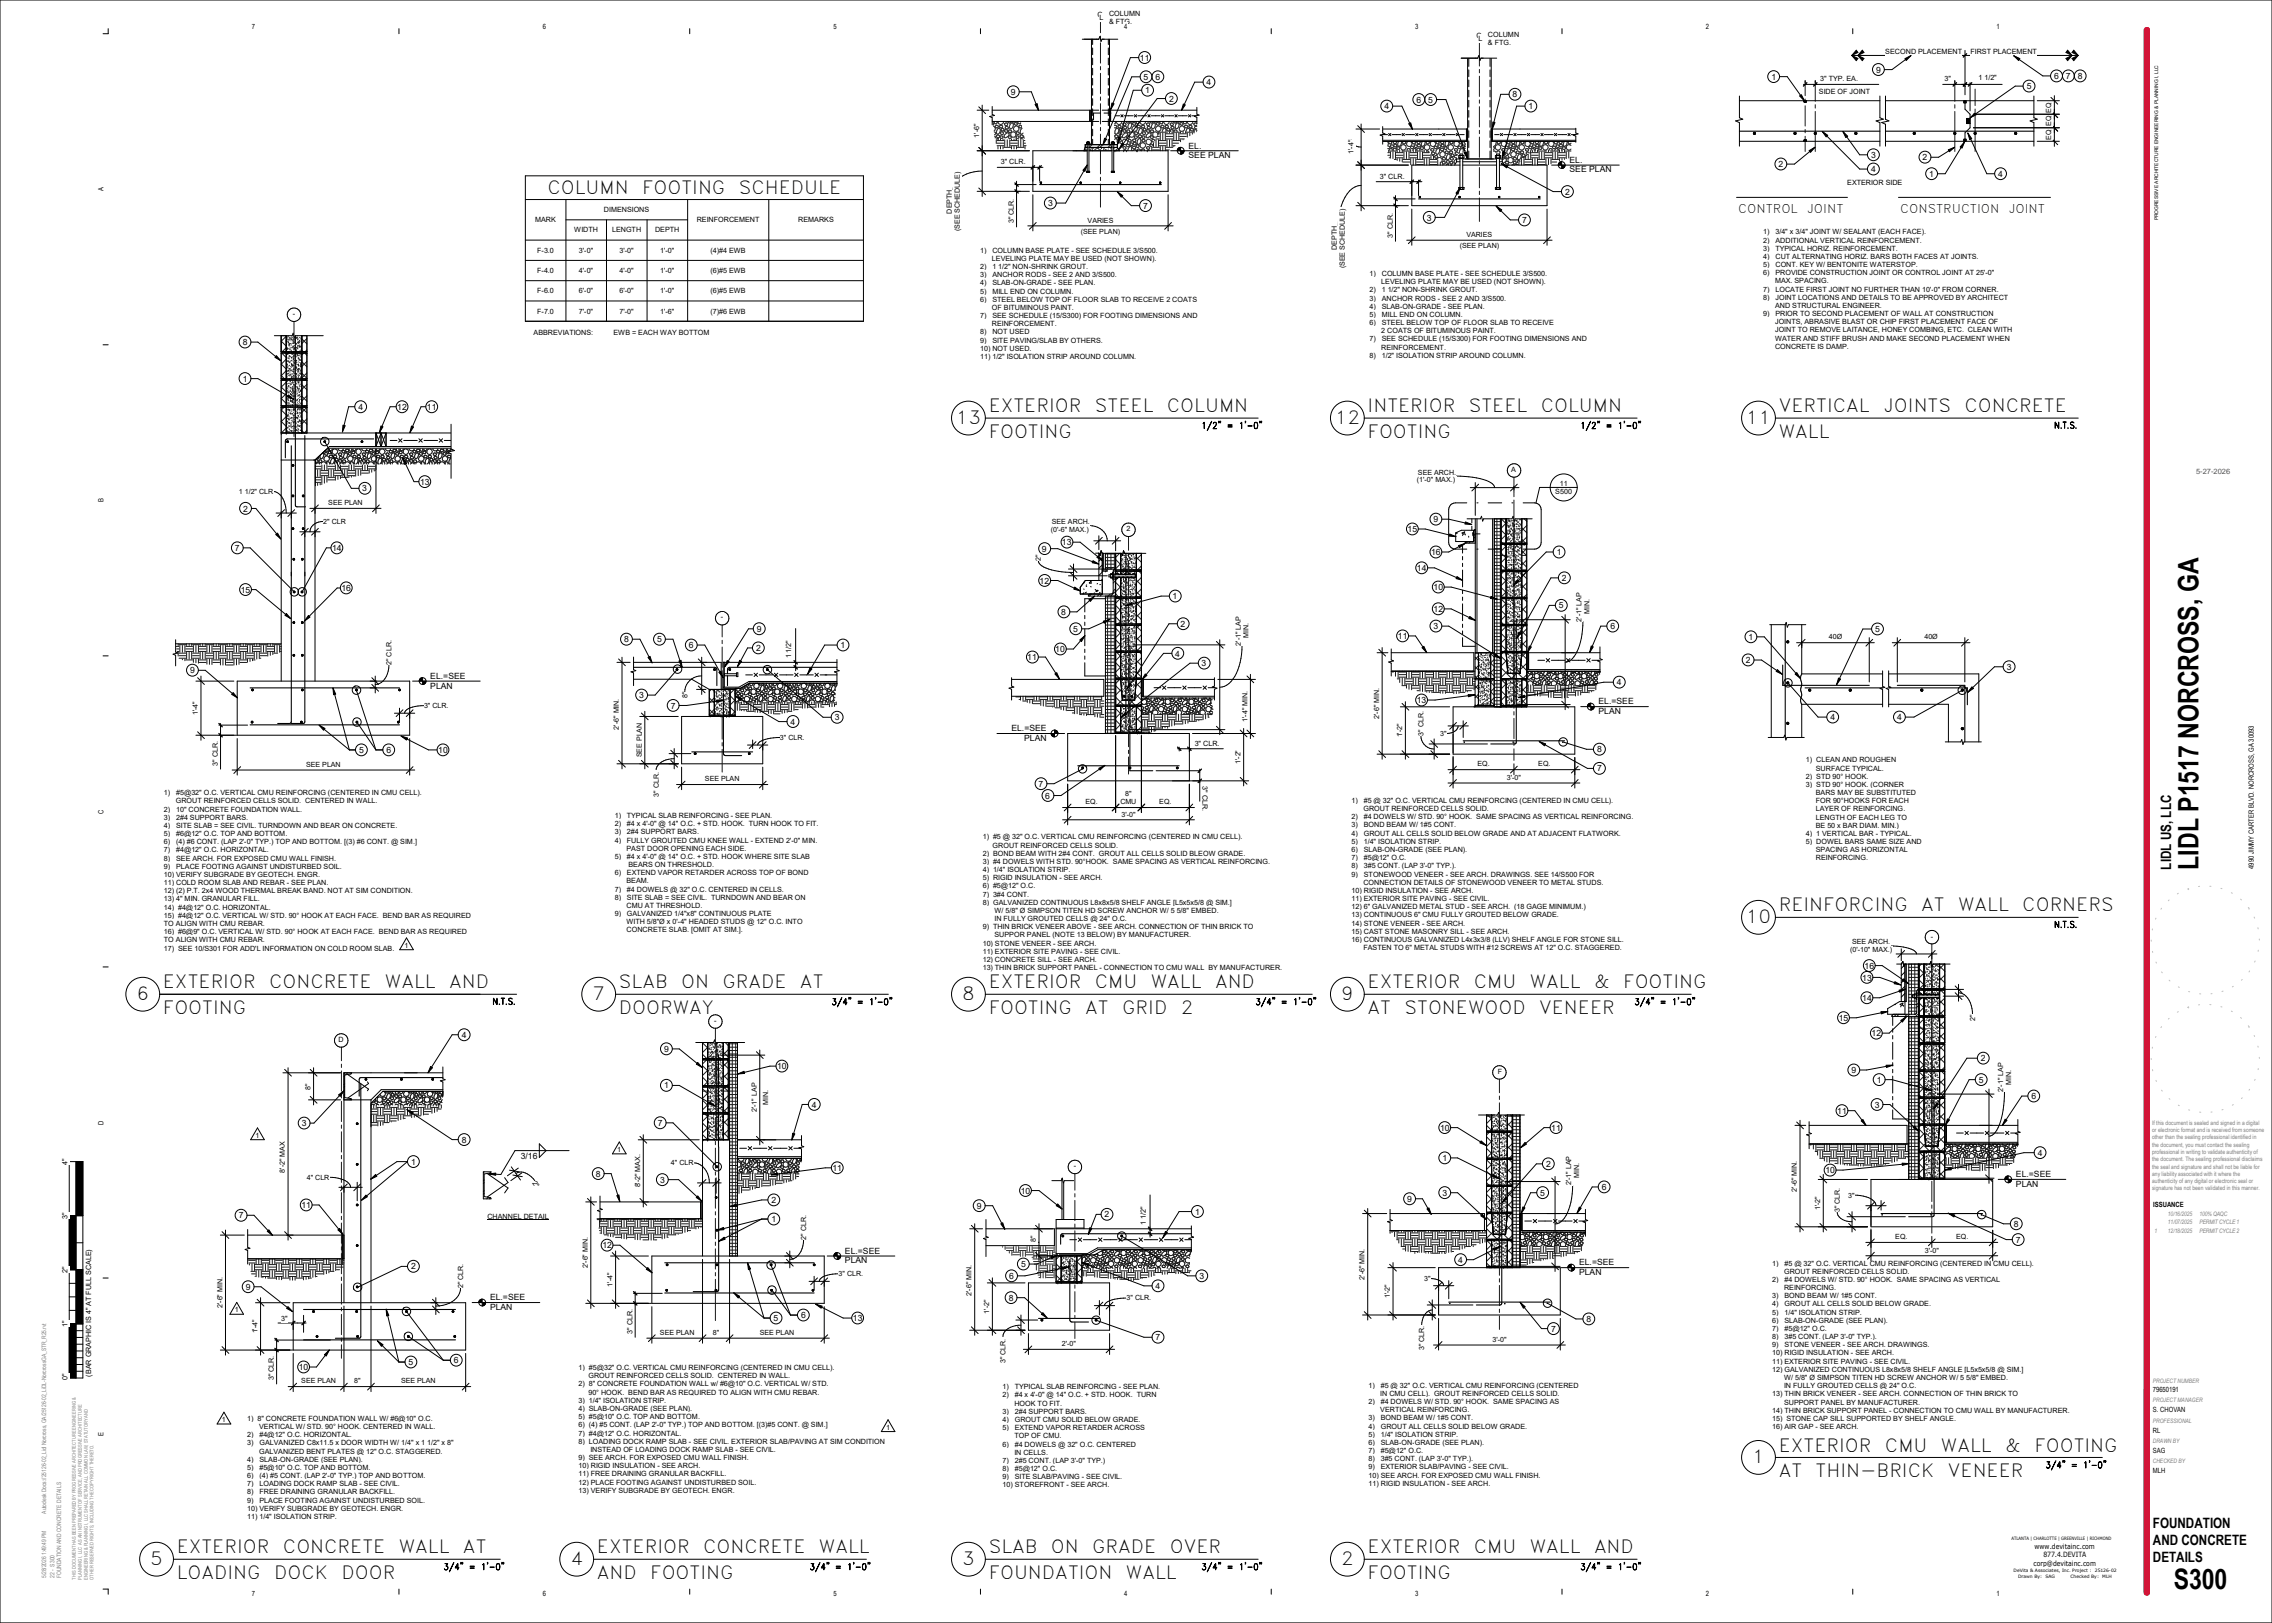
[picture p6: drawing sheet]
<svg xmlns="http://www.w3.org/2000/svg" width="1067mm" height="762mm" viewBox="0 0 1067 762" stroke-linecap="round" stroke-linejoin="round" font-family="sans-serif">
<defs><g id="words">
<g font-size="13.2">
<text x="1032" y="408" transform="rotate(-90 1032 408)">LIDL P1517 NORCROSS, GA</text>
<text x="1021" y="746">S300</text>
</g>
<g font-size="8.5">
<text x="257" y="91">COLUMN</text>
<text x="301" y="91">FOOTING</text>
<text x="347" y="91">SCHEDULE</text>
<text x="464" y="193">EXTERIOR</text>
<text x="514" y="193">STEEL</text>
<text x="548" y="193">COLUMN</text>
<text x="642" y="193">INTERIOR</text>
<text x="690" y="193">STEEL</text>
<text x="723" y="193">COLUMN</text>
<text x="835" y="193">VERTICAL</text>
<text x="884" y="193">JOINTS</text>
<text x="922" y="193">CONCRETE</text>
<text x="449" y="199">13</text>
<text x="627" y="199">12</text>
<text x="820" y="199">11</text>
<text x="464" y="206">FOOTING</text>
<text x="642" y="206">FOOTING</text>
<text x="835" y="206">WALL</text>
<text x="835" y="428">REINFORCING</text>
<text x="902" y="428">AT</text>
<text x="919" y="428">WALL</text>
<text x="950" y="428">CORNERS</text>
<text x="820" y="433">10</text>
<text x="76" y="464">EXTERIOR</text>
<text x="126" y="464">CONCRETE</text>
<text x="181" y="464">WALL</text>
<text x="211" y="464">AND</text>
<text x="291" y="464">SLAB</text>
<text x="320" y="464">ON</text>
<text x="339" y="464">GRADE</text>
<text x="376" y="464">AT</text>
<text x="464" y="464">EXTERIOR</text>
<text x="514" y="464">CMU</text>
<text x="540" y="464">WALL</text>
<text x="571" y="464">AND</text>
<text x="642" y="464">EXTERIOR</text>
<text x="692" y="464">CMU</text>
<text x="718" y="464">WALL</text>
<text x="748" y="464">&amp;</text>
<text x="762" y="464">FOOTING</text>
<text x="64" y="470">6</text>
<text x="278" y="470">7</text>
<text x="452" y="470">8</text>
<text x="630" y="470">9</text>
<text x="76" y="476">FOOTING</text>
<text x="291" y="476">DOORWAY</text>
<text x="464" y="476">FOOTING</text>
<text x="510" y="476">AT</text>
<text x="527" y="476">GRID</text>
<text x="554" y="476">2</text>
<text x="642" y="476">AT</text>
<text x="659" y="476">STONEWOOD</text>
<text x="723" y="476">VENEER</text>
<text x="835" y="681">EXTERIOR</text>
<text x="885" y="681">CMU</text>
<text x="911" y="681">WALL</text>
<text x="941" y="681">&amp;</text>
<text x="955" y="681">FOOTING</text>
<text x="823" y="687">1</text>
<text x="835" y="694">AT</text>
<text x="853" y="694">THIN-BRICK</text>
<text x="915" y="694">VENEER</text>
<text x="83" y="729">EXTERIOR</text>
<text x="133" y="729">CONCRETE</text>
<text x="187" y="729">WALL</text>
<text x="217" y="729">AT</text>
<text x="280" y="729">EXTERIOR</text>
<text x="330" y="729">CONCRETE</text>
<text x="385" y="729">WALL</text>
<text x="464" y="729">SLAB</text>
<text x="493" y="729">ON</text>
<text x="513" y="729">GRADE</text>
<text x="549" y="729">OVER</text>
<text x="642" y="729">EXTERIOR</text>
<text x="692" y="729">CMU</text>
<text x="718" y="729">WALL</text>
<text x="748" y="729">AND</text>
<text x="71" y="735">5</text>
<text x="268" y="735">4</text>
<text x="452" y="735">3</text>
<text x="630" y="735">2</text>
<text x="83" y="741">LOADING</text>
<text x="129" y="741">DOCK</text>
<text x="160" y="741">DOOR</text>
<text x="280" y="741">AND</text>
<text x="305" y="741">FOOTING</text>
<text x="464" y="741">FOUNDATION</text>
<text x="529" y="741">WALL</text>
<text x="642" y="741">FOOTING</text>
</g>
<g font-size="6.7">
<text x="1019" y="408" transform="rotate(-90 1019 408)">LIDL US, LLC</text>
<text x="1011" y="717">FOUNDATION</text>
<text x="1011" y="725">AND CONCRETE</text>
<text x="1011" y="733">DETAILS</text>
</g>
<g font-size="5.6">
<text x="816" y="100">CONTROL</text>
<text x="848" y="100">JOINT</text>
<text x="892" y="100">CONSTRUCTION</text>
<text x="943" y="100">JOINT</text>
</g>
<g font-size="4">
<text x="535" y="28">11</text>
<text x="881" y="34">9</text>
<text x="537" y="38">5</text>
<text x="543" y="38">6</text>
<text x="567" y="40">4</text>
<text x="832" y="37">1</text>
<text x="952" y="42">5</text>
<text x="965" y="37">6</text>
<text x="970" y="37">7</text>
<text x="976" y="37">8</text>
<text x="475" y="45">9</text>
<text x="538" y="44">1</text>
<text x="549" y="48">2</text>
<text x="710" y="46">8</text>
<text x="650" y="51">4</text>
<text x="665" y="48">6</text>
<text x="671" y="48">5</text>
<text x="718" y="51">1</text>
<text x="558" y="70">EL.</text>
<text x="558" y="74">SEE PLAN</text>
<text x="737" y="76">EL.</text>
<text x="879" y="74">3</text>
<text x="903" y="75">2</text>
<text x="737" y="81">SEE PLAN</text>
<text x="835" y="78">2</text>
<text x="879" y="81">4</text>
<text x="906" y="83">1</text>
<text x="938" y="83">4</text>
<text x="735" y="91">2</text>
<text x="492" y="97">3</text>
<text x="537" y="98">7</text>
<text x="670" y="104">3</text>
<text x="715" y="105">7</text>
<text x="114" y="162">8</text>
<text x="114" y="179">1</text>
<text x="168" y="192">4</text>
<text x="187" y="192">12</text>
<text x="200" y="192">11</text>
<text x="564" y="201">1/2&quot; = 1'-0&quot;</text>
<text x="742" y="201">1/2&quot; = 1'-0&quot;</text>
<text x="965" y="201">N.T.S.</text>
<text x="197" y="228">13</text>
<text x="170" y="231">3</text>
<text x="114" y="240">2</text>
<text x="673" y="245">9</text>
<text x="661" y="250">15</text>
<text x="499" y="256">13</text>
<text x="110" y="259">7</text>
<text x="156" y="259">14</text>
<text x="489" y="259">9</text>
<text x="672" y="261">16</text>
<text x="731" y="261">1</text>
<text x="665" y="268">14</text>
<text x="488" y="274">12</text>
<text x="733" y="273">2</text>
<text x="113" y="278">15</text>
<text x="160" y="277">16</text>
<text x="551" y="281">1</text>
<text x="673" y="277">10</text>
<text x="673" y="287">12</text>
<text x="732" y="286">5</text>
<text x="498" y="289">8</text>
<text x="355" y="297">9</text>
<text x="504" y="297">5</text>
<text x="554" y="294">2</text>
<text x="673" y="295">3</text>
<text x="756" y="295">6</text>
<text x="880" y="297">5</text>
<text x="293" y="302">8</text>
<text x="309" y="302">5</text>
<text x="324" y="304">6</text>
<text x="355" y="306">2</text>
<text x="395" y="304">1</text>
<text x="656" y="300">11</text>
<text x="821" y="300">1</text>
<text x="482" y="310">11</text>
<text x="496" y="306">10</text>
<text x="552" y="308">4</text>
<text x="820" y="311">2</text>
<text x="89" y="316">9</text>
<text x="564" y="313">3</text>
<text x="942" y="315">3</text>
<text x="202" y="319">EL.=SEE</text>
<text x="202" y="323">PLAN</text>
<text x="759" y="322">4</text>
<text x="300" y="328">3</text>
<text x="315" y="333">7</text>
<text x="665" y="330">13</text>
<text x="751" y="331">EL.=SEE</text>
<text x="751" y="335">PLAN</text>
<text x="371" y="340">4</text>
<text x="392" y="338">3</text>
<text x="859" y="338">4</text>
<text x="891" y="338">4</text>
<text x="475" y="343">EL.=SEE</text>
<text x="481" y="348">PLAN</text>
<text x="169" y="354">5</text>
<text x="181" y="354">6</text>
<text x="206" y="354">10</text>
<text x="750" y="353">8</text>
<text x="750" y="362">7</text>
<text x="488" y="369">7</text>
<text x="491" y="375">6</text>
<text x="965" y="436">N.T.S.</text>
<text x="875" y="455">16</text>
<text x="874" y="460">13</text>
<text x="231" y="472">N.T.S.</text>
<text x="390" y="472">3/4&quot; = 1'-0&quot;</text>
<text x="590" y="472">3/4&quot; = 1'-0&quot;</text>
<text x="767" y="472">3/4&quot; = 1'-0&quot;</text>
<text x="874" y="470">14</text>
<text x="863" y="479">15</text>
<text x="217" y="487">4</text>
<text x="879" y="487">12</text>
<text x="312" y="494">9</text>
<text x="365" y="502">10</text>
<text x="869" y="504">9</text>
<text x="930" y="498">2</text>
<text x="881" y="508">1</text>
<text x="929" y="508">5</text>
<text x="312" y="511">1</text>
<text x="381" y="520">4</text>
<text x="880" y="520">3</text>
<text x="954" y="516">6</text>
<text x="863" y="523">11</text>
<text x="142" y="529">3</text>
<text x="309" y="529">7</text>
<text x="676" y="531">10</text>
<text x="728" y="531">11</text>
<text x="217" y="536">8</text>
<text x="245" y="544">3/16</text>
<text x="677" y="545">1</text>
<text x="957" y="543">4</text>
<text x="193" y="547">1</text>
<text x="391" y="550">11</text>
<text x="726" y="548">2</text>
<text x="857" y="551">10</text>
<text x="280" y="552">8</text>
<text x="310" y="555">3</text>
<text x="947" y="553">EL.=SEE</text>
<text x="947" y="557">PLAN</text>
<text x="479" y="560">10</text>
<text x="677" y="561">3</text>
<text x="723" y="561">5</text>
<text x="752" y="559">6</text>
<text x="142" y="567">11</text>
<text x="362" y="565">2</text>
<text x="459" y="568">9</text>
<text x="661" y="564">9</text>
<text x="112" y="572">7</text>
<text x="362" y="574">1</text>
<text x="519" y="572">2</text>
<text x="561" y="570">1</text>
<text x="946" y="576">8</text>
<text x="283" y="586">12</text>
<text x="947" y="583">7</text>
<text x="397" y="589">EL.=SEE</text>
<text x="397" y="593">PLAN</text>
<text x="685" y="593">4</text>
<text x="193" y="596">2</text>
<text x="479" y="595">5</text>
<text x="741" y="594">EL.=SEE</text>
<text x="741" y="599">PLAN</text>
<text x="115" y="606">9</text>
<text x="474" y="600">6</text>
<text x="543" y="605">4</text>
<text x="563" y="600">3</text>
<text x="230" y="611">EL.=SEE</text>
<text x="474" y="611">8</text>
<text x="230" y="615">PLAN</text>
<text x="363" y="620">5</text>
<text x="376" y="619">6</text>
<text x="400" y="620">13</text>
<text x="745" y="621">8</text>
<text x="543" y="629">7</text>
<text x="728" y="625">7</text>
<text x="192" y="641">5</text>
<text x="213" y="640">6</text>
<text x="140" y="643">10</text>
<text x="961" y="689">3/4&quot; = 1'-0&quot;</text>
<text x="208" y="737">3/4&quot; = 1'-0&quot;</text>
<text x="380" y="737">3/4&quot; = 1'-0&quot;</text>
<text x="564" y="737">3/4&quot; = 1'-0&quot;</text>
<text x="742" y="737">3/4&quot; = 1'-0&quot;</text>
</g>
<text font-size="3.5" fill="#00f" x="1031" y="222">5-27-2026</text>
<g font-size="3.4">
<text x="515" y="8">C</text>
<text x="516" y="9">L</text>
<text x="521" y="7">COLUMN</text>
<text x="521" y="11">&amp; FTG.</text>
<text x="118" y="14">7</text>
<text x="255" y="14">6</text>
<text x="391" y="14">5</text>
<text x="528" y="14">4</text>
<text x="664" y="14">3</text>
<text x="693" y="18">C</text>
<text x="699" y="17">COLUMN</text>
<text x="801" y="14">2</text>
<text x="937" y="14">1</text>
<text x="694" y="19">L</text>
<text x="699" y="21">&amp; FTG.</text>
<text x="885" y="25">SECOND PLACEMENT</text>
<text x="925" y="25">FIRST PLACEMENT</text>
<text x="855" y="38">3&quot; TYP. EA.</text>
<text x="913" y="38">3&quot;</text>
<text x="929" y="38">1 1/2&quot;</text>
<text x="854" y="44">SIDE OF JOINT</text>
<text x="470" y="77">3&quot; CLR.</text>
<text x="648" y="84">3&quot; CLR.</text>
<text x="49" y="90" transform="rotate(-90 49 90)">A</text>
<text x="867" y="87">EXTERIOR SIDE</text>
<text x="284" y="100">DIMENSIONS</text>
<text x="251" y="104">MARK</text>
<text x="327" y="104">REINFORCEMENT</text>
<text x="375" y="104">REMARKS</text>
<text x="476" y="105" transform="rotate(-90 476 105)">3&quot; CLR.</text>
<text x="270" y="109">WIDTH</text>
<text x="287" y="109">LENGTH</text>
<text x="308" y="109">DEPTH</text>
<text x="654" y="112" transform="rotate(-90 654 112)">3&quot; CLR.</text>
<text x="828" y="110">1)</text>
<text x="828" y="114">2)</text>
<text x="834" y="114">ADDITIONAL VERTICAL REINFORCEMENT.</text>
<text x="834" y="110">3/4&quot; x 3/4&quot; JOINT W/ SEALANT (EACH FACE).</text>
<text x="252" y="119">F-3.0</text>
<text x="272" y="119">3'-0&quot;</text>
<text x="291" y="119">3'-0&quot;</text>
<text x="310" y="119">1'-0&quot;</text>
<text x="334" y="119">(4)#4 EWB</text>
<text x="460" y="119">1)</text>
<text x="466" y="119">COLUMN BASE PLATE -</text>
<text x="505" y="119">SEE SCHEDULE 3/S500.</text>
<text x="828" y="118">3)</text>
<text x="834" y="118">TYPICAL HORIZ. REINFORCEMENT.</text>
<text x="466" y="123">LEVELING PLATE MAY BE USED (NOT SHOWN).</text>
<text x="828" y="122">4)</text>
<text x="828" y="125">5)</text>
<text x="834" y="122">CUT ALTERNATING HORIZ. BARS BOTH FACES AT JOINTS.</text>
<text x="834" y="125">CONT. KEY W/ BENTONITE WATERSTOP.</text>
<text x="252" y="128">F-4.0</text>
<text x="272" y="128">4'-0&quot;</text>
<text x="291" y="128">4'-0&quot;</text>
<text x="310" y="128">1'-0&quot;</text>
<text x="334" y="128">(6)#5 EWB</text>
<text x="460" y="126">2)</text>
<text x="460" y="130">3)</text>
<text x="466" y="130">ANCHOR RODS -</text>
<text x="466" y="126">1 1/2&quot; NON-SHRINK GROUT.</text>
<text x="494" y="130">SEE 2 AND 3/S500.</text>
<text x="643" y="130">1)</text>
<text x="649" y="130">COLUMN BASE PLATE -</text>
<text x="688" y="130">SEE SCHEDULE 3/S500.</text>
<text x="828" y="129">6)</text>
<text x="834" y="129">PROVIDE CONSTRUCTION JOINT OR CONTROL JOINT AT 25'-0&quot;</text>
<text x="252" y="138">F-6.0</text>
<text x="272" y="138">6'-0&quot;</text>
<text x="291" y="138">6'-0&quot;</text>
<text x="310" y="138">1'-0&quot;</text>
<text x="334" y="138">(6)#5 EWB</text>
<text x="460" y="134">4)</text>
<text x="460" y="138">5)</text>
<text x="466" y="134">SLAB-ON-GRADE -</text>
<text x="466" y="138">MILL END ON COLUMN.</text>
<text x="497" y="134">SEE PLAN.</text>
<text x="643" y="137">2)</text>
<text x="649" y="133">LEVELING PLATE MAY BE USED (NOT SHOWN).</text>
<text x="649" y="137">1 1/2&quot; NON-SHRINK GROUT.</text>
<text x="828" y="137">7)</text>
<text x="833" y="133">MAX. SPACING.</text>
<text x="834" y="137">LOCATE FIRST JOINT NO FURTHER THAN 10'-0&quot; FROM CORNER.</text>
<text x="460" y="142">6)</text>
<text x="466" y="142">STEEL BELOW TOP OF FLOOR SLAB TO RECEIVE 2 COATS</text>
<text x="643" y="141">3)</text>
<text x="649" y="141">ANCHOR RODS -</text>
<text x="677" y="141">SEE 2 AND 3/S500.</text>
<text x="828" y="141">8)</text>
<text x="834" y="141">JOINT LOCATIONS AND DETAILS TO BE APPROVED BY ARCHITECT</text>
<text x="137" y="148">-</text>
<text x="252" y="147">F-7.0</text>
<text x="272" y="147">7'-0&quot;</text>
<text x="291" y="147">7'-0&quot;</text>
<text x="310" y="147">1'-6&quot;</text>
<text x="334" y="147">(7)#6 EWB</text>
<text x="460" y="149">7)</text>
<text x="466" y="145">OF BITUMINOUS PAINT.</text>
<text x="466" y="149">SEE SCHEDULE (15/S300) FOR FOOTING DIMENSIONS AND</text>
<text x="643" y="145">4)</text>
<text x="643" y="149">5)</text>
<text x="649" y="145">SLAB-ON-GRADE -</text>
<text x="649" y="149">MILL END ON COLUMN.</text>
<text x="680" y="145">SEE PLAN.</text>
<text x="828" y="148">9)</text>
<text x="833" y="145">AND STRUCTURAL ENGINEER.</text>
<text x="834" y="148">PRIOR TO SECOND PLACEMENT OF WALL AT CONSTRUCTION</text>
<text x="466" y="153">REINFORCEMENT.</text>
<text x="643" y="153">6)</text>
<text x="649" y="153">STEEL BELOW TOP OF FLOOR SLAB TO RECEIVE</text>
<text x="833" y="152">JOINTS, ABRASIVE BLAST OR CHIP FIRST PLACEMENT FACE OF</text>
<text x="251" y="157">ABBREVIATIONS:</text>
<text x="288" y="157">EWB = EACH WAY BOTTOM</text>
<text x="460" y="157">8)</text>
<text x="460" y="161">9)</text>
<text x="466" y="157">NOT USED</text>
<text x="466" y="161">SITE PAVING/SLAB BY OTHERS.</text>
<text x="643" y="160">7)</text>
<text x="649" y="156">2 COATS OF BITUMINOUS PAINT.</text>
<text x="649" y="160">SEE SCHEDULE (15/S300) FOR FOOTING DIMENSIONS AND</text>
<text x="833" y="156">JOINT TO REMOVE LAITANCE, HONEY COMBING, ETC. CLEAN WITH</text>
<text x="833" y="160">WATER AND STIFF BRUSH AND MAKE SECOND PLACEMENT WHEN</text>
<text x="460" y="165">10) NOT USED.</text>
<text x="643" y="168">8)</text>
<text x="649" y="164">REINFORCEMENT.</text>
<text x="649" y="168">1/2&quot; ISOLATION STRIP AROUND COLUMN.</text>
<text x="833" y="164">CONCRETE IS DAMP.</text>
<text x="460" y="169">11) 1/2&quot; ISOLATION STRIP AROUND COLUMN.</text>
<text x="710" y="222">A</text>
<text x="730" y="232">S500</text>
<text x="732" y="228">11</text>
<text x="49" y="236" transform="rotate(-90 49 236)">B</text>
<text x="529" y="250">2</text>
<text x="338" y="291">-</text>
<text x="372" y="309" transform="rotate(-90 372 309)">1 1/2&quot;</text>
<text x="561" y="350">3&quot; CLR.</text>
<text x="102" y="359" transform="rotate(-90 102 359)">3&quot; CLR.</text>
<text x="848" y="358">1) CLEAN AND ROUGHEN</text>
<text x="848" y="366">2) STD 90° HOOK.</text>
<text x="853" y="362">SURFACE TYPICAL.</text>
<text x="565" y="369" transform="rotate(90 565 369)">3&quot; CLR.</text>
<text x="848" y="369">3) STD 90° HOOK. (CORNER</text>
<text x="77" y="373">1)</text>
<text x="83" y="377">GROUT REINFORCED CELLS SOLID. CENTERED IN WALL.</text>
<text x="83" y="373">#5@32&quot; O.C. VERTICAL CMU REINFORCING (CENTERED IN CMU CELL).</text>
<text x="635" y="377">1)</text>
<text x="640" y="377">#5 @ 32&quot; O.C. VERTICAL CMU REINFORCING (CENTERED IN CMU CELL).</text>
<text x="853" y="373">BARS MAY BE SUBSTITUTED</text>
<text x="853" y="377">FOR 90°HOOKS FOR EACH</text>
<text x="49" y="382" transform="rotate(-90 49 382)">C</text>
<text x="77" y="381">2)</text>
<text x="83" y="381">10&quot; CONCRETE FOUNDATION WALL.</text>
<text x="640" y="381">GROUT REINFORCED CELLS SOLID.</text>
<text x="853" y="381">LAYER OF REINFORCING.</text>
<text x="77" y="385">3)</text>
<text x="77" y="389">4)</text>
<text x="83" y="385">2#4 SUPPORT BARS.</text>
<text x="83" y="389">SITE SLAB = SEE CIVIL. TURNDOWN AND BEAR ON CONCRETE.</text>
<text x="289" y="384">1)</text>
<text x="289" y="388">2)</text>
<text x="294" y="384">TYPICAL SLAB REINFORCING -</text>
<text x="294" y="388">#4 x 4'-0&quot; @ 14&quot; O.C. + STD. HOOK. TURN HOOK TO FIT.</text>
<text x="345" y="384">SEE PLAN.</text>
<text x="635" y="385">2)</text>
<text x="635" y="388">3)</text>
<text x="640" y="385">#4 DOWELS W/ STD. 90° HOOK. SAME SPACING AS VERTICAL REINFORCING.</text>
<text x="640" y="388">BOND BEAM W/ 1#5 CONT.</text>
<text x="853" y="385">LENGTH OF EACH LEG TO</text>
<text x="853" y="389">BE 50 x BAR DIAM. MIN.)</text>
<text x="77" y="393">5)</text>
<text x="83" y="393">#6@12&quot; O.C. TOP AND BOTTOM.</text>
<text x="289" y="392">3)</text>
<text x="289" y="396">4)</text>
<text x="294" y="392">2#4 SUPPORT BARS.</text>
<text x="294" y="396">FULLY GROUTED CMU KNEE WALL -</text>
<text x="355" y="396">EXTEND 2'-0&quot; MIN.</text>
<text x="461" y="394">1) #5 @ 32&quot; O.C. VERTICAL CMU REINFORCING (CENTERED IN CMU CELL).</text>
<text x="635" y="392">4)</text>
<text x="640" y="392">GROUT ALL CELLS SOLID BELOW GRADE AND AT ADJACENT FLATWORK.</text>
<text x="848" y="392">4) 1 VERTICAL BAR -</text>
<text x="883" y="392">TYPICAL.</text>
<text x="77" y="396">6)</text>
<text x="77" y="400">7)</text>
<text x="83" y="396">(4) #6 CONT. (LAP 2'-0&quot; TYP.) TOP AND BOTTOM. [(3) #6 CONT. @ SIM.]</text>
<text x="83" y="400">#4@12&quot; O.C. HORIZONTAL.</text>
<text x="294" y="399">PAST DOOR OPENING EACH SIDE.</text>
<text x="461" y="402">2) BOND BEAM WITH 2#4 CONT. GROUT ALL CELLS SOLID BLEOW GRADE.</text>
<text x="466" y="398">GROUT REINFORCED CELLS SOLID.</text>
<text x="635" y="396">5)</text>
<text x="635" y="400">6)</text>
<text x="640" y="396">1/4&quot; ISOLATION STRIP.</text>
<text x="640" y="400">SLAB-ON-GRADE (SEE PLAN).</text>
<text x="848" y="396">5) DOWEL BARS SAME SIZE AND</text>
<text x="853" y="400">SPACING AS HORIZONTAL</text>
<text x="77" y="404">8)</text>
<text x="77" y="408">9)</text>
<text x="83" y="404">SEE ARCH. FOR EXPOSED CMU WALL FINISH.</text>
<text x="83" y="408">PLACE FOOTING AGAINST UNDISTURBED SOIL.</text>
<text x="289" y="403">5)</text>
<text x="294" y="403">#4 x 4'-0&quot; @ 14&quot; O.C. + STD. HOOK WHERE SITE SLAB</text>
<text x="295" y="407">BEARS ON THRESHOLD.</text>
<text x="461" y="406">3) #4 DOWELS WITH STD. 90°HOOK. SAME SPACING AS VERTICAL REINFORCING.</text>
<text x="635" y="404">7)</text>
<text x="635" y="408">8)</text>
<text x="640" y="404">#5@12&quot; O.C.</text>
<text x="640" y="408">3#5 CONT. (LAP 3'-0&quot; TYP.).</text>
<text x="853" y="404">REINFORCING.</text>
<text x="1058" y="408" transform="rotate(-90 1058 408)">4990 JIMMY CARTER BLVD. NORCROSS, GA 30093</text>
<text x="77" y="412">10) VERIFY SUBGRADE BY GEOTECH. ENGR.</text>
<text x="289" y="411">6)</text>
<text x="294" y="411">EXTEND VAPOR RETARDER ACROSS TOP OF BOND</text>
<text x="461" y="409">4) 1/4&quot; ISOLATION STRIP.</text>
<text x="461" y="413">5) RIGID INSULATION -</text>
<text x="500" y="413">SEE ARCH.</text>
<text x="635" y="412">9)</text>
<text x="640" y="412">STONEWOOD VENEER -</text>
<text x="681" y="412">SEE ARCH. DRAWINGS. SEE 14/S500 FOR</text>
<text x="77" y="416">11) COLD ROOM SLAB AND REBAR -</text>
<text x="77" y="419">12) (2) P.T. 2x4 WOOD THERMAL BREAK BAND. NOT AT SIM CONDITION.</text>
<text x="137" y="416">SEE PLAN.</text>
<text x="289" y="419">7)</text>
<text x="294" y="415">BEAM.</text>
<text x="294" y="419">#4 DOWELS @ 32&quot; O.C. CENTERED IN CELLS.</text>
<text x="461" y="417">6) #5@12&quot; O.C.</text>
<text x="635" y="419">10) RIGID INSULATION -</text>
<text x="640" y="415">CONNECTION DETAILS OF STONEWOOD VENEER TO METAL STUDS.</text>
<text x="674" y="419">SEE ARCH.</text>
<text x="77" y="423">13) 4&quot; MIN. GRANULAR FILL.</text>
<text x="289" y="422">8)</text>
<text x="294" y="422">SITE SLAB = SEE CIVIL. TURNDOWN AND BEAR ON</text>
<text x="461" y="421">7) 3#4 CONT.</text>
<text x="461" y="425">8) GALVANIZED CONTINUOUS L8x8x5/8 SHELF ANGLE [L5x5x5/8 @ SIM.]</text>
<text x="635" y="423">11) EXTERIOR SITE PAVING -</text>
<text x="682" y="423">SEE CIVIL.</text>
<text x="77" y="427">14) #4@12&quot; O.C. HORIZONTAL.</text>
<text x="77" y="431">15) #4@12&quot; O.C. VERTICAL W/ STD. 90° HOOK AT EACH FACE. BEND BAR AS REQUIRED</text>
<text x="289" y="430">9)</text>
<text x="294" y="426">CMU AT THRESHOLD.</text>
<text x="294" y="430">GALVANIZED 1/4&quot;x8&quot; CONTINUOUS PLATE</text>
<text x="467" y="429">W/ 5/8&quot; Ø SIMPSON TITEN HD SCREW ANCHOR W/ 5 5/8&quot; EMBED.</text>
<text x="635" y="427">12) 6&quot; GALVANIZED METAL STUD -</text>
<text x="635" y="431">13) CONTINUOUS 6&quot; CMU FULLY GROUTED BELOW GRADE.</text>
<text x="691" y="427">SEE ARCH. (18 GAGE MINIMUM.)</text>
<text x="77" y="435">TO ALIGN WITH CMU REBAR.</text>
<text x="294" y="434">WITH 5/8&quot;Ø x 0'-4&quot; HEADED STUDS @ 12&quot; O.C. INTO</text>
<text x="294" y="438">CONCRETE SLAB. [OMIT AT SIM.].</text>
<text x="461" y="436">9) THIN BRICK VENEER ABOVE -</text>
<text x="467" y="432">IN FULLY GROUTED CELLS @ 24&quot; O.C.</text>
<text x="516" y="436">SEE ARCH. CONNECTION OF THIN BRICK TO</text>
<text x="635" y="435">14) STONE VENEER -</text>
<text x="670" y="435">SEE ARCH.</text>
<text x="77" y="439">16) #6@9&quot; O.C. VERTICAL W/ STD. 90° HOOK AT EACH FACE. BEND BAR AS REQUIRED</text>
<text x="77" y="442">TO ALIGN WITH CMU REBAR.</text>
<text x="461" y="444">10) STONE VENEER -</text>
<text x="467" y="440">SUPPOR PANEL (NOTE 13 BELOW) BY MANUFACTURER.</text>
<text x="497" y="444">SEE ARCH.</text>
<text x="635" y="438">15) CAST STONE MASONRY SILL -</text>
<text x="635" y="442">16) CONTINUOUS GALVANIZED L4x3x3/8 (LLV) SHELF ANGLE FOR STONE SILL.</text>
<text x="691" y="438">SEE ARCH.</text>
<text x="907" y="441">-</text>
<text x="77" y="446">17) SEE 10/S301 FOR ADD'L INFORMATION ON COLD ROOM SLAB.</text>
<text x="190" y="445">1</text>
<text x="461" y="448">11) EXTERIOR SITE PAVING -</text>
<text x="509" y="448">SEE CIVIL.</text>
<text x="640" y="446">FASTEN TO 6&quot; METAL STUDS WITH #12 SCREWS AT 12&quot; O.C. STAGGERED.</text>
<text x="461" y="452">12) CONCRETE SILL -</text>
<text x="461" y="455">13) THIN BRICK SUPPORT PANEL -</text>
<text x="497" y="452">SEE ARCH.</text>
<text x="518" y="455">CONNECTION TO CMU WALL BY MANUFACTURER.</text>
<text x="335" y="480">-</text>
<text x="159" y="489">D</text>
<text x="703" y="504">F</text>
<text x="49" y="528" transform="rotate(-90 49 528)">D</text>
<text x="120" y="534">1</text>
<text x="290" y="541">1</text>
<text x="32" y="547" transform="rotate(-90 32 547)">4&quot;</text>
<text x="504" y="548">-</text>
<text x="1011" y="566">ISSUANCE</text>
<text x="32" y="572" transform="rotate(-90 32 572)">3&quot;</text>
<text x="229" y="572">CHANNEL DETAIL</text>
<text x="538" y="575" transform="rotate(-90 538 575)">1 1/2&quot;</text>
<text x="32" y="598" transform="rotate(-90 32 598)">2&quot;</text>
<text x="832" y="594">1)</text>
<text x="838" y="598">GROUT REINFORCED CELLS SOLID.</text>
<text x="838" y="594">#5 @ 32&quot; O.C. VERTICAL CMU REINFORCING (CENTERED IN CMU CELL).</text>
<text x="832" y="602">2)</text>
<text x="838" y="606">REINFORCING.</text>
<text x="838" y="602">#4 DOWELS W/ STD. 90° HOOK. SAME SPACING AS VERTICAL</text>
<text x="832" y="610">3)</text>
<text x="838" y="610">BOND BEAM W/ 1#5 CONT.</text>
<text x="110" y="616">1</text>
<text x="832" y="613">4)</text>
<text x="832" y="617">5)</text>
<text x="838" y="613">GROUT ALL CELLS SOLID BELOW GRADE.</text>
<text x="838" y="617">1/4&quot; ISOLATION STRIP.</text>
<text x="32" y="623" transform="rotate(-90 32 623)">1&quot;</text>
<text x="132" y="620">3&quot;</text>
<text x="832" y="621">6)</text>
<text x="838" y="621">SLAB-ON-GRADE (SEE PLAN).</text>
<text x="297" y="626" transform="rotate(-90 297 626)">3&quot; CLR.</text>
<text x="832" y="625">7)</text>
<text x="832" y="629">8)</text>
<text x="838" y="625">#5@12&quot; O.C.</text>
<text x="838" y="629">3#5 CONT. (LAP 3'-0&quot; TYP.).</text>
<text x="832" y="633">9)</text>
<text x="838" y="633">STONE VENEER -</text>
<text x="867" y="633">SEE ARCH. DRAWINGS.</text>
<text x="832" y="636">10) RIGID INSULATION -</text>
<text x="832" y="640">11) EXTERIOR SITE PAVING -</text>
<text x="871" y="636">SEE ARCH.</text>
<text x="880" y="640">SEE CIVIL.</text>
<text x="32" y="648" transform="rotate(-90 32 648)">0&quot;</text>
<text x="43" y="646" transform="rotate(-90 43 646)">(BAR GRAPHIC IS 4&quot; AT FULL SCALE)</text>
<text x="272" y="643">1) #5@32&quot; O.C. VERTICAL CMU REINFORCING (CENTERED IN CMU CELL).</text>
<text x="276" y="647">GROUT REINFORCED CELLS SOLID. CENTERED IN WALL.</text>
<text x="832" y="644">12) GALVANIZED CONTINUOUS L8x8x5/8 SHELF ANGLE [L5x5x5/8 @ SIM.]</text>
<text x="838" y="648">W/ 5/8&quot; Ø SIMPSON TITEN HD SCREW ANCHOR W/ 5 5/8&quot; EMBED.</text>
<text x="129" y="648" transform="rotate(-90 129 648)">3&quot; CLR.</text>
<text x="272" y="651">2) 8&quot; CONCRETE FOUNDATION WALL w/ #6@10&quot; O.C. VERTICAL W/ STD.</text>
<text x="471" y="652">1)</text>
<text x="477" y="652">TYPICAL SLAB REINFORCING -</text>
<text x="527" y="652">SEE PLAN.</text>
<text x="643" y="652">1)</text>
<text x="648" y="652">#5 @ 32&quot; O.C. VERTICAL CMU REINFORCING (CENTERED</text>
<text x="838" y="652">IN FULLY GROUTED CELLS @ 24&quot; O.C.</text>
<text x="1011" y="654">79650191</text>
<text x="272" y="659">3) 1/4&quot; ISOLATION STRIP.</text>
<text x="276" y="655">90° HOOK. BEND BAR AS REQUIRED TO ALIGN WITH CMU REBAR.</text>
<text x="471" y="656">2)</text>
<text x="476" y="660">HOOK TO FIT.</text>
<text x="477" y="656">#4 x 4'-0&quot; @ 14&quot; O.C. + STD. HOOK. TURN</text>
<text x="643" y="659">2)</text>
<text x="648" y="655">IN CMU CELL). GROUT REINFORCED CELLS SOLID.</text>
<text x="648" y="659">#4 DOWELS W/ STD. 90° HOOK. SAME SPACING AS</text>
<text x="832" y="656">13) THIN BRICK VENEER -</text>
<text x="838" y="659">SUPPORT PANEL BY MANUFACTURER.</text>
<text x="875" y="656">SEE ARCH. CONNECTION OF THIN BRICK TO</text>
<text x="272" y="662">4) SLAB-ON-GRADE (SEE PLAN).</text>
<text x="471" y="664">3)</text>
<text x="477" y="664">2#4 SUPPORT BARS.</text>
<text x="648" y="663">VERTICAL REINFORCING.</text>
<text x="832" y="663">14) THIN BRICK SUPPORT PANEL -</text>
<text x="889" y="663">CONNECTION TO CMU WALL BY MANUFACTURER.</text>
<text x="1011" y="663">S. CHOVAN</text>
<text x="104" y="668">1</text>
<text x="116" y="667">1) 8&quot; CONCRETE FOUNDATION WALL W/ #6@10&quot; O.C.</text>
<text x="122" y="671">VERTICAL W/ STD. 90° HOOK. CENTERED IN WALL.</text>
<text x="272" y="666">5) #5@10&quot; O.C. TOP AND BOTTOM.</text>
<text x="272" y="670">6) (4) #5 CONT. (LAP 2'-0&quot; TYP.) TOP AND BOTTOM. [(3)#5 CONT. @ SIM.]</text>
<text x="416" y="671">1</text>
<text x="471" y="668">4)</text>
<text x="471" y="671">5)</text>
<text x="477" y="668">GROUT CMU SOLID BELOW GRADE.</text>
<text x="477" y="671">EXTEND VAPOR RETARDER ACROSS</text>
<text x="643" y="667">3)</text>
<text x="643" y="671">4)</text>
<text x="648" y="667">BOND BEAM W/ 1#5 CONT.</text>
<text x="648" y="671">GROUT ALL CELLS SOLID BELOW GRADE.</text>
<text x="832" y="667">15) STONE CAP SILL SUPPORTED BY SHELF ANGLE.</text>
<text x="832" y="671">16) AIR GAP -</text>
<text x="854" y="671">SEE ARCH.</text>
<text x="49" y="674" transform="rotate(-90 49 674)">E</text>
<text x="116" y="675">2)</text>
<text x="122" y="675">#4@12&quot; O.C. HORIZONTAL.</text>
<text x="272" y="674">7) #4@12&quot; O.C. HORIZONTAL.</text>
<text x="272" y="678">8) LOADING DOCK RAMP SLAB -</text>
<text x="326" y="678">SEE CIVIL. EXTERIOR SLAB/PAVING AT SIM CONDITION</text>
<text x="476" y="675">TOP OF CMU.</text>
<text x="643" y="675">5)</text>
<text x="648" y="675">1/4&quot; ISOLATION STRIP.</text>
<text x="1011" y="673">RL</text>
<text x="116" y="679">3)</text>
<text x="122" y="682">GALVANIZED BENT PLATES @ 12&quot; O.C. STAGGERED.</text>
<text x="122" y="679">GALVANIZED C8x11.5 x DOOR WIDTH W/ 1/4&quot; x 1 1/2&quot; x 8&quot;</text>
<text x="277" y="682">INSTEAD OF LOADING DOCK RAMP SLAB -</text>
<text x="347" y="682">SEE CIVIL.</text>
<text x="471" y="679">6)</text>
<text x="476" y="683">IN CELLS.</text>
<text x="477" y="679">#4 DOWELS @ 32&quot; O.C. CENTERED</text>
<text x="643" y="678">6)</text>
<text x="643" y="682">7)</text>
<text x="648" y="678">SLAB-ON-GRADE (SEE PLAN).</text>
<text x="648" y="682">#5@12&quot; O.C.</text>
<text x="1011" y="682">SAG</text>
<text x="116" y="686">4)</text>
<text x="122" y="686">SLAB-ON-GRADE (SEE PLAN).</text>
<text x="272" y="686">9) SEE ARCH. FOR EXPOSED CMU WALL FINISH.</text>
<text x="272" y="689">10) RIGID INSULATION -</text>
<text x="311" y="689">SEE ARCH.</text>
<text x="471" y="687">7)</text>
<text x="477" y="687">2#5 CONT. (LAP 3'-0&quot; TYP.)</text>
<text x="643" y="686">8)</text>
<text x="643" y="690">9)</text>
<text x="648" y="686">3#5 CONT. (LAP 3'-0&quot; TYP.).</text>
<text x="648" y="690">EXTERIOR SLAB/PAVING -</text>
<text x="692" y="690">SEE CIVIL.</text>
<text x="116" y="690">5)</text>
<text x="116" y="694">6)</text>
<text x="122" y="690">#5@10&quot; O.C. TOP AND BOTTOM.</text>
<text x="122" y="694">(4) #5 CONT. (LAP 2'-0&quot; TYP.) TOP AND BOTTOM.</text>
<text x="272" y="693">11) FREE DRAINING GRANULAR BACKFILL.</text>
<text x="471" y="691">8)</text>
<text x="471" y="694">9)</text>
<text x="477" y="691">#5@12&quot; O.C.</text>
<text x="477" y="694">SITE SLAB/PAVING -</text>
<text x="510" y="694">SEE CIVIL.</text>
<text x="643" y="694">10) SEE ARCH. FOR EXPOSED CMU WALL FINISH.</text>
<text x="1011" y="692">MLH</text>
<text x="116" y="698">7)</text>
<text x="116" y="702">8)</text>
<text x="122" y="698">LOADING DOCK RAMP SLAB -</text>
<text x="122" y="702">FREE DRAINING GRANULAR BACKFILL.</text>
<text x="171" y="698">SEE CIVIL.</text>
<text x="272" y="697">12) PLACE FOOTING AGAINST UNDISTURBED SOIL.</text>
<text x="272" y="701">13) VERIFY SUBGRADE BY GEOTECH. ENGR.</text>
<text x="471" y="698">10) STOREFRONT -</text>
<text x="503" y="698">SEE ARCH.</text>
<text x="643" y="698">11) RIGID INSULATION -</text>
<text x="682" y="698">SEE ARCH.</text>
<text x="116" y="705">9)</text>
<text x="122" y="705">PLACE FOOTING AGAINST UNDISTURBED SOIL.</text>
<text x="116" y="709">10) VERIFY SUBGRADE BY GEOTECH. ENGR.</text>
<text x="116" y="713">11) 1/4&quot; ISOLATION STRIP.</text>
<text x="955" y="727">www.devitainc.com</text>
<text x="959" y="731">877.4.DEVITA</text>
<text x="955" y="735">corp@devitainc.com</text>
<text x="118" y="750">7</text>
<text x="255" y="750">6</text>
<text x="391" y="750">5</text>
<text x="528" y="750">4</text>
<text x="664" y="750">3</text>
<text x="801" y="750">2</text>
<text x="937" y="750">1</text>
</g>
<g font-size="3.3">
<text x="963" y="53" transform="rotate(-90 963 53)">EQ</text>
<text x="963" y="59" transform="rotate(-90 963 59)">EQ</text>
<text x="460" y="65" transform="rotate(-90 460 65)">1'-6&quot;</text>
<text x="963" y="66" transform="rotate(-90 963 66)">EQ</text>
<text x="636" y="72" transform="rotate(-90 636 72)">1'-4&quot;</text>
<text x="447" y="100" transform="rotate(-90 447 100)">DEPTH</text>
<text x="511" y="105">VARIES</text>
<text x="451" y="109" transform="rotate(-90 451 109)">(SEE SCHEDULE)</text>
<text x="507" y="110">(SEE PLAN)</text>
<text x="689" y="111">VARIES</text>
<text x="628" y="117" transform="rotate(-90 628 117)">DEPTH</text>
<text x="685" y="117">(SEE PLAN)</text>
<text x="631" y="126" transform="rotate(-90 631 126)">(SEE SCHEDULE)</text>
<text x="665" y="227">(1'-0&quot; MAX.)</text>
<text x="666" y="223">SEE ARCH.</text>
<text x="112" y="232">1 1/2&quot; CLR</text>
<text x="154" y="237">SEE PLAN</text>
<text x="152" y="246">2&quot; CLR</text>
<text x="493" y="250">(0'-6&quot; MAX.)</text>
<text x="494" y="246">SEE ARCH.</text>
<text x="489" y="263" transform="rotate(-90 489 263)">2&quot;</text>
<text x="743" y="292" transform="rotate(-90 743 292)">2'-1&quot; LAP</text>
<text x="746" y="288" transform="rotate(-90 746 288)">MIN.</text>
<text x="586" y="300" transform="rotate(-90 586 300)">MIN.</text>
<text x="583" y="303" transform="rotate(-90 583 303)">2'-1&quot; LAP</text>
<text x="859" y="300">40Ø</text>
<text x="904" y="300">40Ø</text>
<text x="184" y="312" transform="rotate(-90 184 312)">2&quot; CLR.</text>
<text x="323" y="328" transform="rotate(-90 323 328)">8&quot;</text>
<text x="93" y="336" transform="rotate(-90 93 336)">1'-4&quot;</text>
<text x="199" y="332">3&quot; CLR.</text>
<text x="586" y="339" transform="rotate(-90 586 339)">1'-4&quot; MIN.</text>
<text x="648" y="338" transform="rotate(-90 648 338)">2'-6&quot; MIN.</text>
<text x="291" y="343" transform="rotate(-90 291 343)">2'-6&quot; MIN.</text>
<text x="366" y="347">3&quot; CLR.</text>
<text x="658" y="346" transform="rotate(-90 658 346)">1'-2&quot;</text>
<text x="668" y="345" transform="rotate(-90 668 345)">3&quot; CLR.</text>
<text x="676" y="346">3&quot;</text>
<text x="301" y="356" transform="rotate(-90 301 356)">SEE PLAN</text>
<text x="583" y="359" transform="rotate(-90 583 359)">1'-2&quot;</text>
<text x="694" y="360">EQ.</text>
<text x="722" y="360">EQ.</text>
<text x="144" y="360">SEE PLAN</text>
<text x="331" y="367">SEE PLAN</text>
<text x="708" y="366">3'-0&quot;</text>
<text x="309" y="374" transform="rotate(-90 309 374)">3&quot; CLR.</text>
<text x="510" y="378">EQ.</text>
<text x="526" y="377">CMU</text>
<text x="528" y="374">8&quot;</text>
<text x="544" y="378">EQ.</text>
<text x="527" y="383">3'-0&quot;</text>
<text x="870" y="443">SEE ARCH.</text>
<text x="869" y="447">(0'-10&quot; MAX.)</text>
<text x="927" y="479" transform="rotate(-90 927 479)">2&quot;</text>
<text x="944" y="509" transform="rotate(-90 944 509)">MIN.</text>
<text x="146" y="512" transform="rotate(-90 146 512)">8&quot;</text>
<text x="941" y="513" transform="rotate(-90 941 513)">2'-1&quot; LAP</text>
<text x="361" y="519" transform="rotate(-90 361 519)">MIN.</text>
<text x="355" y="522" transform="rotate(-90 355 522)">2'-1&quot; LAP</text>
<text x="134" y="551" transform="rotate(-90 134 551)">8'-2&quot; MAX</text>
<text x="315" y="547">4&quot; CLR</text>
<text x="144" y="554">4&quot; CLR</text>
<text x="250" y="555" transform="rotate(55 250 555)">2&quot;</text>
<text x="301" y="558" transform="rotate(-90 301 558)">8'-2&quot; MAX.</text>
<text x="738" y="557" transform="rotate(-90 738 557)">2'-1&quot; LAP</text>
<text x="742" y="553" transform="rotate(-90 742 553)">MIN.</text>
<text x="844" y="559" transform="rotate(-90 844 559)">2'-6&quot; MIN.</text>
<text x="868" y="562">3&quot;</text>
<text x="855" y="568" transform="rotate(-90 855 568)">1'-2&quot;</text>
<text x="864" y="569" transform="rotate(-90 864 569)">3&quot; CLR.</text>
<text x="890" y="582">EQ.</text>
<text x="919" y="582">EQ.</text>
<text x="379" y="582" transform="rotate(-90 379 582)">2&quot; CLR.</text>
<text x="486" y="583" transform="rotate(-90 486 583)">8&quot;</text>
<text x="904" y="588">3'-0&quot;</text>
<text x="276" y="595" transform="rotate(-90 276 595)">2'-6&quot; MIN.</text>
<text x="394" y="599">3&quot; CLR.</text>
<text x="217" y="605" transform="rotate(-90 217 605)">2&quot; CLR.</text>
<text x="288" y="604" transform="rotate(-90 288 604)">1'-4&quot;</text>
<text x="641" y="601" transform="rotate(-90 641 601)">2'-6&quot; MIN.</text>
<text x="669" y="601">3&quot;</text>
<text x="456" y="608" transform="rotate(-90 456 608)">2'-6&quot; MIN.</text>
<text x="529" y="611">3&quot; CLR.</text>
<text x="653" y="610" transform="rotate(-90 653 610)">1'-2&quot;</text>
<text x="104" y="614" transform="rotate(-90 104 614)">2'-6&quot; MIN.</text>
<text x="465" y="617" transform="rotate(-90 465 617)">1'-2&quot;</text>
<text x="121" y="626" transform="rotate(-90 121 626)">1'-4&quot;</text>
<text x="310" y="627">SEE PLAN</text>
<text x="335" y="627">8&quot;</text>
<text x="357" y="627">SEE PLAN</text>
<text x="701" y="630">3'-0&quot;</text>
<text x="499" y="632">2'-0&quot;</text>
<text x="669" y="634" transform="rotate(-90 669 634)">3&quot; CLR.</text>
<text x="472" y="640" transform="rotate(-90 472 640)">3&quot; CLR.</text>
<text x="141" y="649">SEE PLAN</text>
<text x="166" y="649">8&quot;</text>
<text x="188" y="649">SEE PLAN</text>
</g>
<g font-size="2.9" fill="#7f7f7f">
<text x="1018" y="571">10/16/2025</text>
<text x="1018" y="575">11/07/2025</text>
<text x="1033" y="571">100% QAQC</text>
<text x="1033" y="575">PERMIT CYCLE 1</text>
<text x="1012" y="579">1</text>
<text x="1018" y="579">12/18/2025</text>
<text x="1033" y="579">PERMIT CYCLE 2</text>
</g>
<g font-size="2.8" fill="#7f7f7f">
<text x="1010" y="528">If this document is sealed and signed in a digital</text>
<text x="1010" y="531">or electronic format and is received from someone</text>
<text x="1010" y="535">other than the sealing professional identified in</text>
<text x="1010" y="538">the document, you must contact the sealing</text>
<text x="1010" y="542">professional in writing to validate authenticity of</text>
<text x="1010" y="545">the document. The sealing professional disclaims</text>
<text x="1010" y="549">the seal and signature and shall not be liable for</text>
<text x="1010" y="552">any liability associated with it where the</text>
<text x="1010" y="555">authenticity of any digital or electronic seal or</text>
<text x="1010" y="559">signature has not been validated in this manner.</text>
<text x="1011" y="649">PROJECT NUMBER</text>
<text x="1011" y="658">PROJECT MANAGER</text>
<text x="1011" y="668">PROFESSIONAL</text>
<text x="1011" y="678">DRAWN BY</text>
<text x="1011" y="687">CHECKED BY</text>
<text x="22" y="711" transform="rotate(-90 22 711)">Autodesk Docs://25126-02_Lidl Norcross, GA/25126-02_LiDL-NorcrossGA_STR_R25.rvt</text>
<text x="22" y="741" transform="rotate(-90 22 741)">5/28/2026 1:49:49 PM</text>
<text x="26" y="741" transform="rotate(-90 26 741)">22 - S300</text>
<text x="29" y="741" transform="rotate(-90 29 741)">FOUNDATION AND CONCRETE DETAILS</text>
</g>
<text font-size="2.3" x="1013" y="104" transform="rotate(-90 1013 104)">PROGRESSIVE ARCHITECTURE ENGINEERING &amp; PLANNING I, LLC</text>
<g font-size="2.3" fill="#7f7f7f">
<text x="36" y="742" transform="rotate(-90 36 742)">THIS DOCUMENT HAS BEEN PREPARED BY PROGRESSIVE ARCHITECTURE ENGINEERING &amp;</text>
<text x="38" y="742" transform="rotate(-90 38 742)">PLANNING I, LLC AS AN INSTRUMENT OF SERVICE, AND PROGRESSIVE ARCHITECTURE</text>
<text x="41" y="742" transform="rotate(-90 41 742)">ENGINEERING &amp; PLANNING I, LLC SHALL RETAIN ALL COMMON LAW, STATUTORY AND</text>
<text x="44" y="742" transform="rotate(-90 44 742)">OTHER RESERVED RIGHTS, INCLUDING THE COPYRIGHT THERETO.</text>
</g>
<g font-size="2.1">
<text x="944" y="723">ATLANTA | CHARLOTTE | GREENVILLE | RICHMOND</text>
<text x="945" y="738">DeVita &amp; Associates, Inc. Project : 25126-02</text>
<text x="948" y="741">Drawn By:</text>
<text x="960" y="741">SAG</text>
<text x="972" y="741">Checked By:</text>
<text x="987" y="741">MLH</text>
</g>
</g></defs>
<path d="M913 528h1v8h-1z" fill="#7f7f7f"/>
<g fill="#fff">
<path d="M901 540h2v1h-2z"/>
<path d="M911 540h2v1h-2z"/>
<path d="M901 528h12v12h-12z"/>
<path d="M903 528h8v10h-8z"/>
<path d="M903 553h8v1h-8z"/>
<path d="M901 553h2v1h-2z"/>
<path d="M911 553h2v1h-2z"/>
<path d="M903 540h8v13h-8z"/>
<path d="M901 541h2v12h-2z"/>
<path d="M911 541h2v12h-2z"/>
<path d="M903 528h8h-8z"/>
<path d="M901 528h2h-2z"/>
<path d="M911 528h2h-2z"/>
<path d="M903 516h8v12h-8z"/>
<path d="M901 516h2v12h-2z"/>
<path d="M911 516h2v12h-2z"/>
<path d="M903 515h8v1h-8z"/>
<path d="M901 515h2v1h-2z"/>
<path d="M911 515h2v1h-2z"/>
<path d="M903 503h8v12h-8z"/>
<path d="M901 503h2v12h-2z"/>
<path d="M911 503h2v12h-2z"/>
<path d="M903 502h8v1h-8z"/>
<path d="M901 502h2v1h-2z"/>
<path d="M911 502h2v1h-2z"/>
<path d="M903 490h8v12h-8z"/>
<path d="M901 490h2v12h-2z"/>
<path d="M911 490h2v12h-2z"/>
</g>
<path d="M905 536h1v1h-1zM883 570h1v1h-1zM906 570h1v1h-1zM930 570h1v1h-1z" fill="#000"/>
<g fill="#fff">
<path d="M896 453h5v101h-5z"/>
<path d="M888 465h13v12h-13z"/>
<path d="M901 477h12v1h-12z"/>
<path d="M903 477h8v1h-8z"/>
<path d="M903 478h8v12h-8z"/>
<path d="M901 478h2v12h-2z"/>
<path d="M911 478h2v12h-2z"/>
<path d="M901 464h12v1h-12z"/>
<path d="M903 464h8v1h-8z"/>
<path d="M903 465h8v12h-8z"/>
<path d="M901 465h2v12h-2z"/>
<path d="M911 465h2v12h-2z"/>
<path d="M901 467h10v2h-10z"/>
<path d="M886 470h8v6h-8z"/>
<path d="M903 451h8v13h-8z"/>
<path d="M901 453h2v11h-2z"/>
<path d="M911 453h2v11h-2z"/>
<path d="M893 451h1v19h-1z"/>
</g>
<g fill="none" stroke="#000" stroke-width=".47">
<path d="M891 453h2M894 453l-1 2M894 453h.1M894 456l-1 2M894 460l-1 1M894 453v23M894 453v1l-1-3v2v17M894 453h12l1-2v3l1-1h8M895 453v17h-3l-6 4v2h14v-11h1M896 453v23M901 453v101M903 453v14"/>
<path d="M911 453v75l-1 10h-6l-1-10v-60M913 453v37M889 477v4M889 476l-1 1h13M890 471v1M892 472l1-1v1zM893 472h.1M894 472h.1M894 463l-1 2M894 466l-1 2M894 470h.1M896 477v77"/>
<path d="M899 467h-1v1h1M899 468h.1M899 467h.1M899 468h1M899 467h1M900 467h-1v2h1M900 467h11v1h-11M900 466v3M901 477h.1M901 477h12M901 467h3M901 464h.1"/>
<path d="M901 464v1M901 465h.1M902 469h.1M902 469h-1M902 467h.1M903 468l-1 1M903 468h.1M903 468l1 1M904 469h.1M904 467h.1M904 467h3M905 467h.1"/>
<path d="M905 468h.1M905 468l-1 1M905 468l1 1M906 469h.1M906 467h.1M907 468h.1M907 467h.1M907 468l-1 1M907 468l1 1M908 468l-1 1M908 467h-1M908 468h1"/>
<path d="M908 468h.1M908 467h1M909 468l1 1M909 468h.1M909 469h.1M909 469h1M910 469h.1M910 467h-1M910 467h-2M910 467h1M911 469h-1M911 467h.1"/>
<path d="M911 468l-1 1M913 464v1M913 477h.1M913 465h-12M913 477v1M913 465h.1M913 464h.1M913 464h-12M889 483v2M889 486v2M889 489v8M889 499v2"/>
<path d="M901 490h.1M901 490h12M913 490h.1M913 490h-12M913 490v12M889 502v2M889 505v8M889 515v1M889 518v2M901 502v1M901 502h12M901 515h.1"/>
<path d="M901 503h.1M901 515l12 1M901 503h12M901 515v1M913 503h.1M913 515v1M913 516h.1M913 515h.1M913 503v12M913 516v12M913 515h-12M913 502v1"/>
<path d="M849 528h46v9h-46M849 527v5h2l-3 1h1v6M850 537h46M889 521v4h7M901 528h.1M901 528h12M901 528h46M913 528h.1M913 528v12M913 537h34M913 536h34M914 528v8"/>
<path d="M919 532h3M923 531l1 2M924 531l-1 2M925 532h6M932 531l2 2M934 531l-2 2M935 532h6M942 531l1 2M943 531l-1 2M944 532h3M947 526v5l2 1h-3l1 1v5M879 554h57v22h-57z"/>
<path d="M900 554h1M901 553h.1M901 553h12M901 541h.1M901 553v1M901 541h12M901 554h.1M903 540v14M911 540v14M913 541h.1M913 553v1M913 554h.1"/>
<path d="M913 541v12M913 540l-12 1M913 540v1M913 553h.1"/>
<circle cx="907" cy="440" r="3"/>
</g>
<g fill="none" stroke="#191919" stroke-width=".47">
<path d="M896 454h5M896 456h5M896 457h5M896 459h5M898 453v23M899 453v14M901 453v12M901 455l2 2M902 453l-1 1M903 457l-2 2M907 443v10M907 454v2"/>
<path d="M907 457v10M911 459l2 2M911 454l2 2M913 453l-2 2M913 458l-2 2M890 476l-1 1M892 476l-1 1M895 476l-1 1M896 461h5M896 462h5M896 464h5M896 465h4"/>
<path d="M896 467h3M896 468h3M896 470h4M896 473h4M896 475h4M896 478h5M896 480h5M897 476l-1 1M898 477v77M899 469v7M899 477v77M901 477v77"/>
<path d="M901 471l-1 1h-4M901 476l1 1M901 471l2 2M901 465l1 2M901 460l2 2M901 466l-1 1M901 476l-2 1M901 467h.1M901 472l-1 1M901 477h.1M902 478l1 1M902 469l-1 1"/>
<path d="M903 478l-2 3M903 473l-2 2M903 462l-2 2M907 468v10M911 475l2 2M911 470l2 2M911 465l2 2M911 465v1M913 479l-2 3M913 469l-2 2M913 474l-2 2M913 463l-1 1"/>
<path d="M896 481h5M896 483h7M896 484h5M896 486h5M896 487h5M896 489h5M896 491h5M896 492h5M896 494h5M896 495h5M896 499h5M901 492l2 3"/>
<path d="M901 498l2 2M901 487l2 2M901 482l2 2M902 490l-1 1M903 489v1M903 494l-2 3h-5M903 500l-2 2M903 484l-2 2M907 480v2M907 483v10M907 494v2M907 497v10"/>
<path d="M911 497l2 2M911 491l2 3M911 481l2 2h-2M911 486l2 2M913 490l-2 3M913 496l-2 2M913 485l-2 2M896 500h5M896 502h5M896 503h5M896 505h5M896 507h5"/>
<path d="M896 508h5M896 510h5M896 511h5M896 513h5M896 514h5M896 516h5M896 518h5M896 519h5M901 503l2 3M901 519l2 3M901 514l1 1M901 509l2 2"/>
<path d="M903 516h.1M903 516l-2 2M903 505l-2 3M903 511l-2 2M907 509v1M907 512v9M911 518l2 3M911 513l2 2M911 507l2 3M911 502h.1M911 503h.1M912 503l1 1"/>
<path d="M913 517l-2 3M913 506l-2 3M913 512l-2 2M913 501l-1 1M849 537h46M850 537v1M851 537v2M853 537v3M853 540h3M853 539h3M853 537h3M853 537h.1"/>
<path d="M855 537h.1M856 537h.1M857 537v3M858 537v3M859 537v3M859 540h4M859 539h4M859 537h4M860 537h.1M861 537h.1M862 537h.1M863 537v3"/>
<path d="M864 537v3M865 537v3M866 540h3M866 539h3M866 537h3M866 537h.1M867 537h.1M869 537h.1M869 537v3M871 537v3M872 537v3M872 540h3"/>
<path d="M872 539h3M872 537h3M872 537h.1M874 537h.1M875 537h.1M876 537v3M877 537v3M878 537v3M878 540h4M878 539h4M878 537h4M879 537h.1"/>
<path d="M880 537h.1M881 537h.1M882 537v3M883 537v3M884 537v3M885 540h3M885 539h3M885 537h3M885 537h.1M886 537h.1M888 537h.1M888 537v3"/>
<path d="M890 537v3M891 537v3M891 540h3M891 539h3M891 537h3M892 537h.1M893 537h.1M894 537h.1M895 537v3M896 537v3M896 540h5M896 521h5"/>
<path d="M896 522h5M896 524h5M896 526h5M896 527h5M896 529h5M896 530h5M896 532h5M896 534h5M896 535h5M896 537h5M896 538h5M901 535l5 5 2-2"/>
<path d="M901 530l3 3M901 525l2 2M902 528l-1 1M903 527l-1 1M903 521l-2 3M904 532l-3 3M904 537l-3 3M907 523v1M907 526v10M907 537v2M909 538l2 2 2-1M910 534l3 3"/>
<path d="M911 529l2 2M911 524l2 2M913 528l-2 2M913 539h.1M913 533l-3 3M913 523l-2 2M913 537h.1M913 537v1M914 540l1-1a1.3 1.3 0 0 1 0 1 1.3 1.3 0 0 1-2 1zM914 537v1h1l-1-1M918 537h.1M918 537l1 1 1-1"/>
<path d="M919 538a.7 .7 0 0 1 1 0 .7 .7 0 0 1 0 1zM920 537h.1M921 537h.1M921 537v2a1.3 1.3 0 0 0 2 0 1.3 1.3 0 0 0 0-2M923 537h.1M923 537l1 1M924 538h.1M925 537h.1M925 537l-1 1M925 540l1-1a1.2 1.2 0 0 1 0 1 1.2 1.2 0 0 1-1 0zM925 537v1h1l-1-1M927 537h1v1h-1z"/>
<path d="M929 537h.1M929 537l1 1 2-1M932 537h.1M932 540h.1M932 537v2a1.3 1.3 0 0 0 2 0 1.3 1.3 0 0 0 0-2M934 537h.1M934 538h1v1h-1zM934 537l1 1 1-1M936 537h.1M936 540l1-1a1.3 1.3 0 0 1 1 1 1.3 1.3 0 0 1-2 1zM936 537v1h1v-1M940 537h.1"/>
<path d="M940 537l1 1 2-1M941 538a.7 .7 0 0 1 1 0 .7 .7 0 0 1 1 1zM943 537h.1M944 537h.1M944 537l-1 2a1.3 1.3 0 0 0 2 0 1.3 1.3 0 0 0 0-2M945 537h.1M945 537a.7 .7 0 0 0 1 1 .7 .7 0 0 0 1-1M947 537h.1M947 537v1M852 541h1M853 540v2M854 544h2"/>
<path d="M855 540v3M856 540v3M856 543h3M856 542h3M856 541h3M857 543v2M858 543v3M859 543v3M859 545h4M859 544h4M860 540v3M861 540v3"/>
<path d="M862 546h1M862 540v3M863 543h3M863 542h3M863 541h3M863 543v3M864 543v4M865 543v4M866 546h3M866 545h3M866 544h3M866 540v3"/>
<path d="M866 547h.1M867 540v3M867 547h.1M869 540v3M869 547h.1M869 547h3M869 543h3M869 542h3M869 541h3M869 543v4M871 543v4M872 543v4"/>
<path d="M872 546h3M872 545h3M872 544h3M872 540v3M872 547h.1M874 540v3M874 547h.1M875 540v3M875 547h.1M875 547h3M875 543h3M875 542h3"/>
<path d="M875 541h3M876 543v4M877 543v4M878 543v4M878 546h4M878 545h4M878 544h4M879 540v3M879 547v1M880 540v3M880 547v1M881 540v3"/>
<path d="M881 547h.1M882 547h2M882 543h3M882 542h3M882 541h3M882 543v4M883 543v4M884 543v4M885 546h2M885 545h3M885 544h3M885 540v3"/>
<path d="M885 547h.1M886 540v3M888 540v3M888 543h3M888 542h3M888 541h3M888 543v3M890 543v2M891 543v2M891 544h3M892 540v3M893 540v3"/>
<path d="M894 540v3M894 543h7M894 542h2M894 541h2M895 543v1M896 543v1M896 546h5l2 3M896 549h5M896 541h5M896 545h5M896 548h5M896 551h5"/>
<path d="M896 553h5M901 552l2 1M901 541l2 2M903 543l-2 2M903 548l-2 3M907 540v10M907 551v2M907 555v9M911 551l2 2M911 545l2 3M912 541l1 1M913 546h.1"/>
<path d="M913 545h.1M913 544h.1M913 544l-2 2M913 549l-2 3M913 548h4M913 547h4M914 544l-1-1a1.3 1.3 0 0 1 2-1 1.3 1.3 0 0 1 1 2M914 544v3M915 544v3M916 544v3M917 546h3M917 545h3"/>
<path d="M917 544h3M917 547v2M917 544h1M918 547v2M919 544v-1l1 1M919 547v2M920 548h3M920 547h3M920 544v3M921 541l-1 3M921 541h1M921 541h.1"/>
<path d="M921 544v3M922 541v3M922 541h.1M922 544h2M922 544v3M923 546h3M923 545h3M923 544h3M923 547v2M924 547v2M925 544v-1a1.3 1.3 0 0 1 1-1 1.3 1.3 0 0 1 1 2M926 547v2"/>
<path d="M926 549h3M926 548h3M926 547h3M926 544v3M927 542h1l1 1h-1zM928 544v3M928 544h1M929 544v3M929 546h3M929 545h3M929 544h3M930 547v3"/>
<path d="M930 544v-1l1 1M931 547v3M932 547v2M932 549h1M932 548h4M932 547h4M933 541v6M933 541a1.6 1.6 0 0 0-1 3M933 541h.1M933 544h2M934 544v3M935 544v3"/>
<path d="M936 546h3M936 545h3M936 544h3M936 544v-1a1.3 1.3 0 0 1 1-1 1.3 1.3 0 0 1 1 2M936 547v2M937 547v1M938 547v1M939 547h3M939 544v3M939 544l1-1v4M941 544v-1l1 1M942 544v3"/>
<path d="M942 546h3M942 545h3M942 544h3M942 547h.1M943 541v3M943 541h1M943 541h.1M944 547h.1M944 541v3M944 541h.1M944 544h2M946 544v2"/>
<path d="M907 566v1M907 569v10"/>
<circle cx="916" cy="538" r=".7"/>
<circle cx="918" cy="539" r="1.3"/>
<circle cx="924" cy="539" r=".7"/>
<circle cx="929" cy="539" r="1.3"/>
<circle cx="931" cy="539" r=".7"/>
<circle cx="938" cy="538" r=".7"/>
<circle cx="940" cy="539" r="1.3"/>
<circle cx="946" cy="539" r=".7"/>
<circle cx="916" cy="541" r=".7"/>
<circle cx="917" cy="542" r=".7"/>
<circle cx="919" cy="542" r=".7"/>
<circle cx="920" cy="541" r=".7"/>
<circle cx="922" cy="540" r=".7"/>
<circle cx="923" cy="541" r=".7"/>
<circle cx="923" cy="542" r=".7"/>
<circle cx="927" cy="541" r=".7"/>
<circle cx="930" cy="542" r=".8"/>
<circle cx="931" cy="541" r=".7"/>
<circle cx="933" cy="540" r=".8"/>
<circle cx="934" cy="541" r=".7"/>
<circle cx="935" cy="542" r=".7"/>
<circle cx="938" cy="541" r=".7"/>
<circle cx="939" cy="542" r=".7"/>
<circle cx="941" cy="542" r=".7"/>
<circle cx="942" cy="541" r=".7"/>
<circle cx="944" cy="540" r=".7"/>
<circle cx="946" cy="541" r=".7"/>
<circle cx="946" cy="542" r=".7"/>
</g>
<g fill="none" stroke="#1a1a1a" stroke-width=".47">
<path d="M904 459h.1M904 454h.1M904 456h.1M904 457h.1M904 460h.1M904 453h.1M905 458h.1M905 453h.1M905 454h.1M905 457h.1M905 455h.1M905 456h.1"/>
<path d="M905 459h.1M905 458h1M905 457h1M906 454h.1M906 458h.1M906 457h.1M906 456h.1M906 459h.1M906 453h.1M907 456h.1M907 453h.1M907 458h.1"/>
<path d="M907 455h.1M907 454h.1M907 459h.1M907 457h.1M907 460h.1M908 454h.1M908 455h.1M908 457h.1M908 458h.1M908 460h.1M908 459h.1M908 456h.1"/>
<path d="M909 459h.1M909 455h.1M909 454h.1M909 460h.1M909 456h.1M909 458h.1M909 453h.1M909 458h1M909 459h1M910 453h.1M910 459h.1M910 454h.1"/>
<path d="M910 460h.1M910 455h.1M910 458h.1M910 457h.1M910 458v1M910 456h.1M911 454h.1M911 453h.1M902 477h.1M902 465h.1M903 465h.1M903 477h.1"/>
<path d="M903 476h.1M903 467h.1M903 473v1M903 478h.1M903 473h.1M903 470h.1M903 471h.1M903 479h1M904 479h.1M904 479h-1M904 473h.1M904 478h.1"/>
<path d="M904 477h.1M904 465h.1M904 461h.1M904 471h.1M904 467h.1M904 475h.1M904 462v1M904 462h.1M904 464h.1M904 463h.1M904 472h.1M904 469h.1"/>
<path d="M904 466h.1M904 474h.1M904 480h.1M904 477h1M904 473h1M905 469h.1M905 478h.1M905 479h.1M905 475h.1M905 480h.1M905 461h.1M905 466h.1"/>
<path d="M905 460h.1M905 474h.1M905 465h.1M905 463h.1M905 477h.1M905 471h.1M905 472h.1M905 462h.1M905 464h.1M905 467h.1M905 470h.1M905 476h.1"/>
<path d="M905 473h.1M906 475h-1M906 466h.1M906 476h.1M906 473h.1M906 461h.1M906 465h.1M906 478h.1M906 464h.1M906 479h.1M906 470h.1M906 462h.1"/>
<path d="M906 471h.1M906 477h.1M906 460h.1M906 463h.1M906 469h.1M906 475h.1M906 472h.1M906 474h.1M906 475h1M906 462h1M907 471h.1M907 477h.1"/>
<path d="M907 466h.1M907 472h.1M907 474h.1M907 478h.1M907 462h.1M907 475h.1M907 480h.1M907 468h.1M907 472v1M907 479h.1M907 461h.1M907 469h.1"/>
<path d="M907 464h.1M907 470h.1M907 463h.1M907 465h.1M907 471v1M907 471h1M908 473h-1M908 475h.1M908 477h.1M908 479h.1M908 476h.1M908 478h.1"/>
<path d="M908 466h.1M908 472h.1M908 463h.1M908 471h.1M908 464h.1M908 470h.1M908 465h.1M908 469h.1M908 473h.1M908 462h.1M908 478h1M908 474h.1"/>
<path d="M908 471h1M908 473h1M909 472h.1M909 474h.1M909 475h.1M909 477h.1M909 467h.1M909 466h.1M909 462h.1M909 461h.1M909 480h.1M909 478h.1"/>
<path d="M909 470h.1M909 473h.1M909 476h.1M909 479h.1M909 464h.1M909 465h.1M909 469h.1M909 474h1M910 473h.1M910 470h.1M910 475h.1M910 466h.1"/>
<path d="M910 462h.1M910 461h.1M910 465h.1M910 476h.1M910 469h.1M910 474h.1M910 478h.1M910 471h.1M910 479h.1M910 477h.1M910 472h.1M910 463h.1"/>
<path d="M910 479v1M910 464h.1M910 462h1M911 469h.1M911 465h.1M911 463h.1M911 471h.1M911 474h.1M911 473h.1M911 472h.1M911 477h.1M911 475h.1"/>
<path d="M912 478h.1M912 477h.1M912 465h.1M913 465h.1M902 490h.1M903 489h.1M903 497h1M904 481h.1M904 485h.1M904 491h.1M904 484h.1M904 486h.1"/>
<path d="M904 488h.1M904 498h.1M904 482h.1M904 489h.1M904 494h.1M904 487h.1M904 497h.1M904 490h.1M904 500h.1M904 483h.1M904 493h.1M904 495h.1"/>
<path d="M904 496h.1M904 491v1M904 499h.1M904 499v1M904 492h1M905 486h.1M905 485h.1M905 495h.1M905 498h.1M905 481h.1M905 481v1M905 492h.1"/>
<path d="M905 493h.1M905 491h.1M905 483h.1M905 487h.1M905 497h.1M905 499h.1M905 488h.1M905 482h.1M905 489h.1M905 490h.1M905 494h.1M905 484h.1"/>
<path d="M905 500h.1M905 484h1M905 496h.1M905 499h1M906 495h.1M906 496h.1M906 492h.1M906 487h.1M906 500h.1M906 481h.1M906 485h.1M906 482h.1"/>
<path d="M906 491h.1M906 484h.1M906 497h.1M906 489h.1M906 488h.1M906 490h.1M906 483h.1M906 493h.1M906 494h.1M906 486h.1M906 498h.1M906 499h.1"/>
<path d="M906 493h1M906 491h1M907 499h.1M907 481v1M907 483h.1M907 488h.1M907 485h.1M907 482h.1M907 481h.1M907 491h.1M907 486h.1M907 487h.1"/>
<path d="M907 496h.1M907 497h.1M907 493h.1M907 489h.1M907 494h.1M907 492h.1M907 500h.1M907 495h.1M907 498h.1M907 490h.1M907 480h1M908 483h-1"/>
<path d="M908 483h.1M908 489h.1M908 493h-1M908 499h.1M908 495h.1M908 486h.1M908 487h.1M908 492h.1M908 481h.1M908 498h.1M908 485h.1M908 482h.1"/>
<path d="M908 484h.1M908 491h.1M908 497h.1M908 488h.1M908 490h.1M908 500h.1M908 493h.1M908 494h.1M908 496h.1M908 490h1M909 493h.1M909 487h.1"/>
<path d="M909 481h.1M909 486h.1M909 496h.1M909 498v1M909 489h.1M909 494h.1M909 499h.1M909 497h.1M909 483h.1M909 485h.1M909 491h.1M909 488h.1"/>
<path d="M909 482h.1M909 492h.1M909 495h.1M909 490h.1M909 498h.1M909 500h.1M910 485h.1M910 496h.1M910 480h.1M910 493h.1M910 486h.1M910 482h.1"/>
<path d="M910 489h.1M910 495h.1M910 499h.1M910 481h.1M910 490h.1M910 484h.1M910 498h.1M910 487h.1M910 491h.1M910 488h.1M910 497h.1M910 483h.1"/>
<path d="M910 494h.1M910 500h.1M911 487h.1M911 497h.1M911 492h.1M911 495h.1M911 500h.1M911 480h.1M911 486h.1M911 481h.1M912 490h.1M913 490h.1"/>
<path d="M902 515h.1M903 503h.1M903 506h.1M903 517h.1M903 516h.1M903 502h.1M903 520h.1M903 519h.1M903 508h.1M903 512h.1M903 509h.1M903 514h.1"/>
<path d="M903 508h1M904 518h.1M904 514h.1M904 520h.1M904 511h.1M904 505h.1M904 512h.1M904 513h.1M904 515h.1M904 517h.1M904 504h.1M904 510h.1"/>
<path d="M904 502h.1M904 516h.1M904 503h.1M904 506h.1M904 509h.1M904 508h.1M904 501h.1M904 507h.1M905 512h.1M905 511h.1M905 507h.1M905 518h.1"/>
<path d="M905 513h.1M905 515h.1M905 520h.1M905 514h.1M905 516h.1M905 504h.1M905 501h.1M905 519h.1M905 510h.1M905 509h.1M905 506h.1M905 517h.1"/>
<path d="M905 508h.1M905 503h.1M905 511h1M906 507v1M906 506h.1M906 501h-1M906 509h.1M906 504h.1M906 519h.1M906 512h.1M906 511h.1M906 508h.1"/>
<path d="M906 507h.1M906 501h.1M906 502h.1M906 518h.1M906 514h.1M906 510h.1M906 513h.1M906 520h.1M906 503h.1M906 515h.1M906 516h.1M906 517h.1"/>
<path d="M906 505h.1M906 505h1M906 518h1M907 514h.1M907 517h.1M907 508h.1M907 505h.1M907 511h.1M907 520h.1M907 510h.1M907 512h.1M907 507h.1"/>
<path d="M907 518h.1M907 513h.1M907 515h.1M907 516h.1M907 519h.1M907 503h.1M907 504h.1M907 509h.1M907 511v1M907 506h.1M907 501h.1M908 508h.1"/>
<path d="M908 501h.1M908 506h.1M908 511h.1M908 509h.1M908 505h.1M908 514h.1M908 512h.1M908 517h.1M908 507h.1M908 518h.1M908 515h.1M908 513h.1"/>
<path d="M908 520h.1M908 503h.1M908 504h.1M908 519h.1M908 509v1M908 512v1M908 516h.1M908 502h.1M908 509h1M909 504h.1M909 520h.1M909 515h.1"/>
<path d="M909 505h.1M909 513h.1M909 507h.1M909 508h.1M909 510h.1M909 501h.1M909 511h.1M909 502h.1M909 517h.1M909 514h.1M909 504v1M909 516h.1"/>
<path d="M909 518h.1M909 519h.1M909 503h.1M909 509h.1M909 502h1M909 512h1M910 503h.1M910 507h-1M910 513h.1M910 520h.1M910 519h.1M910 505h.1"/>
<path d="M910 504h.1M910 515h.1M910 508h.1M910 506h.1M910 507h.1M910 511h.1M910 514h.1M910 501h.1M910 509h.1M910 510v1M910 517h.1M910 512h.1"/>
<path d="M910 518h.1M910 512h1M910 501h1M911 519h.1M911 507h.1M911 506h.1M911 502h-1M911 504h.1M911 515h.1M911 505h.1M911 518h.1M911 513h.1"/>
<path d="M911 503h.1M911 509h.1M911 512h.1M911 508h.1M911 510h.1M911 516h1M912 503h.1M912 515h.1M913 503h.1M903 528h.1M903 524h.1M904 523h.1"/>
<path d="M904 527h.1M904 524h.1M904 530h.1M904 528h.1M904 531h.1M904 526h.1M904 532h.1M904 521h.1M904 529h.1M904 522h.1M904 535h.1M904 537h.1"/>
<path d="M904 534h.1M904 535h1M905 529h.1M905 538h.1M905 524h.1M905 535h.1M905 530h.1M905 523h.1M905 536h.1M905 528h.1M905 531h.1M905 521h.1"/>
<path d="M905 522h.1M905 525h.1M905 527h.1M905 534h.1M905 533h.1M905 526h.1M905 537h.1M905 532h.1M905 538h1M906 524h.1M906 527h.1M906 535h.1"/>
<path d="M906 526h.1M906 530h.1M906 532h.1M906 522h.1M906 525h.1M906 521h.1M906 523h.1M906 531h.1M906 528h.1M906 534h.1M906 537h.1M906 529h.1"/>
<path d="M906 532h1M907 538h.1M907 528h.1M907 521h.1M907 534h.1M907 529h.1M907 523h.1M907 537h.1M907 524h.1M907 526h.1M907 530h.1M907 531h.1"/>
<path d="M907 536h.1M907 520v1M907 535h.1M907 522h.1M907 525h.1M907 527h.1M907 533h.1M907 526h1M907 525h1M907 523h1M908 537h.1M908 526h.1"/>
<path d="M908 532h.1M908 533h.1M908 521h.1M908 529h.1M908 535h.1M908 538h.1M908 522h.1M908 530h.1M908 525h.1M908 524h.1M908 536h.1M908 523h.1"/>
<path d="M908 527h.1M908 528h.1M908 534h.1M908 533h1M909 532h.1M909 537h-1M909 536h.1M909 527h-1M909 535h.1M909 530h.1M909 526h.1M909 522h.1"/>
<path d="M909 528h.1M909 538h.1M909 521h.1M909 534h.1M909 529h.1M909 537h.1M909 524h.1M909 525h.1M909 531h.1M909 527h.1M909 521v1M909 523h.1"/>
<path d="M909 533h.1M909 534h1M910 536h-1M910 537h.1M910 526h.1M910 523h.1M910 528h.1M910 532h.1M910 538h.1M910 531h.1M910 536h.1M910 525h.1"/>
<path d="M910 529h.1M910 530h.1M910 533h.1M910 534h.1M910 521h.1M910 522h.1M910 524h.1M910 527h.1M911 527h.1M911 521h.1M911 523h.1M911 525h.1"/>
<path d="M911 528h.1M912 528h.1M901 540h.1M901 541h.1M902 541h.1M902 553h.1M902 553h1M903 554h.1M903 541h.1M903 543h.1M903 545h.1M903 551h1"/>
<path d="M904 542h-1M904 544h.1M904 545h.1M904 547h.1M904 548h.1M904 543h.1M904 550h.1M904 549h.1M904 551h.1M904 553h.1M904 546h.1M904 552h.1"/>
<path d="M904 541h.1M904 542h.1M904 541h1M905 541h.1M905 547h.1M905 551h.1M905 543h.1M905 553h.1M905 544h.1M905 546h.1M905 549h.1M905 550h.1"/>
<path d="M905 552h.1M905 542h.1M905 545h1M906 542h.1M906 541h.1M906 545h.1M906 546h.1M906 548h.1M906 544h.1M906 551h.1M906 549h.1M906 554h.1"/>
<path d="M906 553h.1M906 547h.1M906 550h.1M906 543h.1M906 545h1M906 548h1M907 541h.1M907 553h.1M907 544h.1M907 551h.1M907 543h.1M907 546h.1"/>
<path d="M907 542h.1M907 547h.1M907 545h.1M907 549h.1M907 550h.1M907 552h.1M907 548v1M907 548h.1M908 542h.1M908 544h.1M908 541h.1M908 543h.1"/>
<path d="M908 550h.1M908 549h.1M908 545h.1M908 546v1M908 548h.1M908 551h.1M908 547h.1M908 553h.1M908 546h.1M908 554h.1M908 552h1M909 542h.1"/>
<path d="M909 541h.1M909 543h.1M909 548h.1M909 545h.1M909 544h.1M909 551h.1M909 546h.1M909 547h.1M909 553v1M909 550h.1M909 549h.1M909 552h.1"/>
<path d="M909 554h.1M909 553h.1M909 542h1M909 545h1M910 552h.1M910 548h.1M910 547h.1M910 551h.1M910 546h.1M910 551v1M910 542h.1M910 543h.1"/>
<path d="M910 544h.1M910 545h.1M910 550h.1M910 553h.1M910 541h.1M910 549h.1M911 541h.1M911 546h.1M911 549h.1M911 554h.1M911 552h.1M911 553h.1"/>
<path d="M912 554h.1M913 541h.1"/>
</g>
<path d="M907 453v14M907 468v85M908 514v56l-1 1h-11M883 570h48" fill="none" stroke="#000" stroke-width=".51"/>
<g fill="#fff">
<path d="M714 585h29v10h-29z"/>
<path d="M653 578h45v10h-45z"/>
<path d="M714 578h30v7h-30z"/>
<path d="M698 531h12v1h-12z"/>
<path d="M698 523h12v8h-12z"/>
<path d="M700 531h8v1h-8z"/>
</g>
<path d="M714 570h1v8h-1z" fill="#7f7f7f"/>
<g fill="#fff">
<path d="M698 582h2h-2z"/>
<path d="M708 582h2h-2z"/>
<path d="M698 570h12v12h-12z"/>
<path d="M700 570h8v10h-8z"/>
<path d="M700 595h8h-8z"/>
<path d="M698 595h2h-2z"/>
<path d="M708 595h2h-2z"/>
<path d="M700 582h8v13h-8z"/>
<path d="M698 582h2v13h-2z"/>
<path d="M708 582h2v13h-2z"/>
<path d="M700 569h8v1h-8z"/>
<path d="M698 569h2v1h-2z"/>
<path d="M708 569h2v1h-2z"/>
<path d="M700 557h8v12h-8z"/>
<path d="M698 557h2v12h-2z"/>
<path d="M708 557h2v12h-2z"/>
<path d="M700 556h8v1h-8z"/>
<path d="M698 556h2v1h-2z"/>
<path d="M708 556h2v1h-2z"/>
<path d="M700 544h8v12h-8z"/>
<path d="M698 544h2v12h-2z"/>
<path d="M708 544h2v12h-2z"/>
<path d="M700 544h8h-8z"/>
<path d="M698 544h2h-2z"/>
<path d="M708 544h2h-2z"/>
<path d="M700 532h8v12h-8z"/>
<path d="M698 532h2v12h-2z"/>
<path d="M708 532h2v12h-2z"/>
<path d="M700 522h8v9h-8z"/>
</g>
<path d="M702 577h1v1h-1zM680 612h1h-1zM706 612h1h-1zM726 612h1h-1z" fill="#000"/>
<path d="M710 523h4v72h-4z" fill="#fff"/>
<g fill="none" stroke="#191919" stroke-width=".47">
<path d="M704 507v6M704 515v1M704 518v9M698 524h2M698 528l2 3M698 539l2 3M698 534l2 2M698 523l2 2M699 532l-1 1M700 525l-2 3M700 531h.1M700 536l-2 2"/>
<path d="M704 529v1M704 532v10M708 524h6M708 538l2 2M708 527l2 3M708 533l2 2M709 523l1 1M710 532l-2 2M710 526h4M710 527h4M710 529h4M710 530h4"/>
<path d="M710 532h4M710 534h4M710 535h4M710 537h4M710 538h4M710 540h4M710 526l-2 3M710 537l-2 2M710 523v72M712 523v72M714 523v72M698 555l1 1"/>
<path d="M698 550l2 2M698 545l2 2M700 557v1M700 557l-2 3M700 547l-2 2M700 552l-2 2M700 541l-2 3M704 543v2M704 546v10M704 557v2M708 560l2 2M708 554l2 2"/>
<path d="M708 549l2 2M708 543v1M708 544v1M709 544l1 2M710 542h4M710 543h4M710 545h4M710 546h4M710 548h4M710 549h4M710 551h4M710 553h4"/>
<path d="M710 554h4M710 556h4M710 557h4M710 559h4M710 559l-2 2M710 553l-2 2M710 542l-1 2M710 548l-2 2M653 578h44M653 578h3M654 578v1M655 578v3"/>
<path d="M656 578v4M656 579h4M657 578h.1M658 578h.1M659 578h.1M660 578h3M660 578v4M661 578v4M662 578v4M663 579h3M663 578h.1M664 578h.1"/>
<path d="M666 578h.1M666 578h3M666 578v4M668 578v4M669 578v4M669 579h3M670 578h.1M671 578h.1M672 578h.1M672 578h3M673 578v4M674 578v4"/>
<path d="M675 578v4M675 579h4M676 578h.1M677 578h.1M678 578h.1M679 578h3M679 578v4M680 578v4M681 578v4M682 579h3M682 578h.1M683 578h.1"/>
<path d="M685 578h.1M685 578h3M685 578v4M687 578v4M688 578v4M688 579h3M689 578h.1M690 578h.1M691 578h.1M691 578h3M692 578v4M693 578v4"/>
<path d="M694 578v4M694 579h4M695 578h.1M696 578h.1M697 578h.1M698 578h.1M698 577l5 5 2-2M698 571l3 3M698 566l2 2M698 561l2 2M699 570l-1 1M700 568l-1 1"/>
<path d="M700 563l-2 2M701 573l-3 3M701 578l-3 3M704 561v9M704 572v1M704 575v9M706 580l2 2M707 575l3 3M708 570l2 3M708 565l2 2M710 570l-2 2M710 561h4"/>
<path d="M710 562h4M710 565h4M710 567h4M710 569h4M710 570h4M710 572h4M710 573h4M710 575h4M710 576h4M710 578h4M710 575l-3 3M714 564h-4l-2 2"/>
<path d="M714 580h1a1.3 1.3 0 0 1 1 1l-1 1h-1M714 579h.1M714 579v1h-4M715 578h.1M715 578l1 1 1-1M716 580a.7 .7 0 0 1 1 0 .7 .7 0 0 1 0 1zM718 578h.1M718 578v2a1.3 1.3 0 0 0 2 0 1.3 1.3 0 0 0 0-2M720 578h.1M720 580h1v1h-1zM720 578l1 1M721 579h.1"/>
<path d="M722 578h.1M722 578l-1 1M722 578v1l1 1v-1l-1-1M724 579h1v1h-1zM726 578h.1M726 578l1 1 2-1M727 580a.7 .7 0 0 1 1 0 .7 .7 0 0 1 0 1zM729 578h.1M729 578v2a1.3 1.3 0 0 0 2 0 1.3 1.3 0 0 0 0-2M731 578h.1M731 580h1v1h-1zM731 578a.7 .7 0 0 0 1 1 .7 .7 0 0 0 1-1"/>
<path d="M733 578h.1M733 578v1l1 1v-1v-1M737 578h.1M737 578l1 1 2-1M738 580a.7 .7 0 0 1 1 0 .7 .7 0 0 1 0 1zM741 578h.1M741 578l-1 2a1.3 1.3 0 0 0 2 0 1.3 1.3 0 0 0 0-2M742 578h.1M742 580h1v1h-1zM742 578a.7 .7 0 0 0 1 1 .7 .7 0 0 0 1-1M744 578h.1M744 579v1"/>
<path d="M656 582h.1M656 581h4M656 580h4M657 582v2M658 585h2M658 582v3M659 586h1M659 582v3M660 584h3M660 583h3M660 582h3M660 585v2"/>
<path d="M661 585v3M662 585v3M663 581h3M663 588h3M663 586h3M663 585h3M663 580h3M663 582v3M664 588h.1M664 582v3M666 582v3M666 588h.1"/>
<path d="M666 584h3M666 583h3M666 582h3M666 585v3M668 585v3M669 585v3M669 581h3M669 588h3M669 586h3M669 585h3M669 580h3M670 582v3"/>
<path d="M670 588h.1M671 582v3M671 588h.1M672 582v3M672 588h.1M672 584h3M672 588h3M672 583h3M672 582h3M673 585v3M674 585v3M675 585v3"/>
<path d="M675 581h4M675 588h4M675 586h4M675 585h4M675 580h4M676 582v3M676 588v1M677 582v3M677 588h.1M678 582v3M678 588h.1M679 584h3"/>
<path d="M679 588h.1M679 583h3M679 582h3M679 585v3M680 585v3M681 585v3M682 581h3M682 588h1M682 586h3M682 585h3M682 580h3M682 582v3"/>
<path d="M683 582v3M685 582v3M685 584h3M685 583h3M685 582h3M685 585v2M687 585v1M688 585v1M688 581h3M688 585h2M688 580h3M689 582v3"/>
<path d="M690 582v3M691 582v3M691 584h2M691 583h3M691 582h3M692 585h.1M694 581h4M694 580h4M695 582v2M696 582v2M697 582v1M698 582h.1"/>
<path d="M698 593l2 2M698 588l2 2M698 582l2 3M700 584l-2 3M700 590l-2 2M704 586v2M704 589v10M708 592l2 2M708 587l2 2M709 582l1 2M710 581h4M710 583h4"/>
<path d="M710 584h4M710 586h4M710 588h7M710 589h4M710 592h4M710 594h7M710 580l-2 2M710 585l-2 3M714 591h-4l-2 2M714 586h3M714 593h3M714 585h3"/>
<path d="M714 592h3M714 583l1 1h-1M714 582h.1M714 588v3M714 594v1M714 585h.1M714 585h1M715 588v3M715 594h.1M715 585h.1M716 585h.1M716 585h1"/>
<path d="M716 588v3M717 591h3M717 590h3M717 588h3M717 585h.1M717 585v3M717 591v3M718 583l-1 2M718 583h1M718 583h.1M718 585v3M718 591v2"/>
<path d="M719 585h.1M719 583v2M719 583h.1M719 585h2M719 585v3M719 591v2M720 588h3M720 586h3M720 593h.1M720 585h3M720 592h3M720 588v3"/>
<path d="M721 588v3M722 585a1.3 1.3 0 0 1 1-2 1.3 1.3 0 0 1 1 2M722 585h.1M722 582h.1M723 588v3M723 591h3M723 590h3M723 588h3M723 585v3M723 591v1M724 581v-1h-1l-1 1v1M724 581l-2 1"/>
<path d="M724 581v2l1-1M724 581l1 1M724 585h.1M724 583a.7 .7 0 0 1 1 0 .7 .7 0 0 1 0 1zM725 585v3M725 591v1M725 585h.1M726 585h-1M726 585h.1M726 585v3M726 591h.1M726 588h3"/>
<path d="M726 586h3M726 585h3M727 588v3M727 585h.1M727 585h1M728 588v3M728 585h.1M729 588v3M729 581h.1M729 591h1M729 590h4M729 588h4"/>
<path d="M730 583a1.6 1.6 0 0 0-1 2M730 583v5M730 583h.1M730 585h2M731 585v3M732 585v3M733 588h3M733 586h3M733 585h3M733 585a1.3 1.3 0 0 1 1-2 1.3 1.3 0 0 1 1 2M733 585h.1M733 588v2"/>
<path d="M734 588v2M735 580a1.5 1.5 0 0 0-2 1 1.5 1.5 0 0 0 0 1l2-1M735 580h.1M735 585h.1M735 580v1M735 588v2M736 588h3M736 585v3M736 585h1M736 585h.1M737 585v3M737 585h.1"/>
<path d="M738 585h1M738 585h.1M739 585v3M739 588h3M739 586h3M739 585h3M739 585h.1M739 588v1M740 583v2M740 583h1M740 583h.1M741 588h.1"/>
<path d="M741 585h.1M741 583v2M741 583h.1M743 585v2M743 585h-2M743 585h.1M704 600v2M704 604v9M704 615v1M704 618v6"/>
<circle cx="735" cy="579" r=".7"/>
<circle cx="716" cy="584" r=".7"/>
<circle cx="717" cy="582" r=".7"/>
<circle cx="719" cy="582" r=".7"/>
<circle cx="720" cy="582" r=".7"/>
<circle cx="720" cy="584" r=".7"/>
<circle cx="726" cy="581" r="1.3"/>
<circle cx="727" cy="583" r=".7"/>
<circle cx="728" cy="582" r=".7"/>
<circle cx="730" cy="581" r=".7"/>
<circle cx="731" cy="582" r=".7"/>
<circle cx="732" cy="584" r=".7"/>
<circle cx="735" cy="582" r=".7"/>
<circle cx="736" cy="584" r=".7"/>
<circle cx="737" cy="581" r="1.3"/>
<circle cx="738" cy="584" r=".7"/>
<circle cx="739" cy="582" r=".7"/>
<circle cx="741" cy="582" r=".7"/>
<circle cx="743" cy="582" r=".7"/>
<circle cx="743" cy="584" r=".7"/>
</g>
<g fill="none" stroke="#1a1a1a" stroke-width=".47">
<path d="M699 531h.1M700 530h.1M700 538h.1M701 524h.1M701 527h.1M701 533h.1M701 530h.1M701 539h.1M701 525h.1M701 535h.1M701 528h.1M701 531h.1"/>
<path d="M701 538h.1M701 536h.1M701 534h.1M701 532h.1M701 537h.1M701 537v1M701 529h.1M701 530h1M702 533h.1M702 527v1M702 526h.1M702 536h.1"/>
<path d="M702 539h.1M702 534h.1M702 529h.1M702 524h.1M702 535h.1M702 531h.1M702 527h.1M702 532h.1M702 537h.1M702 525h.1M702 538h.1M702 528h.1"/>
<path d="M702 540h.1M702 530h.1M702 537h1M703 537h.1M703 529h.1M703 533h.1M703 536h.1M703 526h.1M703 524h.1M703 525h.1M703 539h.1M703 527h.1"/>
<path d="M703 530h.1M703 528h.1M703 538h.1M703 531h.1M703 534h.1M703 532h.1M703 535h.1M704 523h.1M704 525h.1M704 526h.1M704 529h.1M704 524h.1"/>
<path d="M704 527h.1M704 533h.1M704 528h.1M704 532h.1M704 539h.1M704 537h.1M704 530h.1M704 534h.1M704 531h.1M704 535v1M704 538h.1M704 535h.1"/>
<path d="M704 536h.1M704 540h.1M704 539h1M704 528h1M705 524h.1M705 534h.1M705 524v1M705 530h.1M705 536h.1M705 527h.1M705 528h.1M705 533h.1"/>
<path d="M705 539h.1M705 526h.1M705 525h.1M705 532h.1M705 538h.1M705 529h.1M705 531h.1M705 537h.1M706 534h.1M706 528h.1M706 537h.1M706 527h.1"/>
<path d="M706 540h.1M706 531h.1M706 535h.1M706 538h.1M706 526h.1M706 524h.1M706 532h.1M706 529h.1M706 530h.1M706 525h.1M706 533h.1M706 536h.1"/>
<path d="M707 526h.1M707 538h.1M707 534h.1M707 528h.1M707 530h.1M707 536h.1M707 531h.1M707 524h.1M707 527h.1M707 525h.1M707 535h.1M707 539h.1"/>
<path d="M707 532h.1M707 533h.1M707 537h.1M707 538h1M707 533h1M707 529h1M708 536h.1M708 528h.1M709 531h.1M709 532h.1M710 532h.1M699 557h-1"/>
<path d="M699 557h.1M700 544h.1M700 557h.1M700 558h.1M700 547h.1M700 549h.1M700 543h.1M700 550h.1M700 553h.1M700 555h.1M700 560h1M700 552h1"/>
<path d="M701 555h.1M701 546h.1M701 554h.1M701 558h.1M701 557h.1M701 545h.1M701 560h.1M701 551h.1M701 543h.1M701 541h.1M701 544h.1M701 547h.1"/>
<path d="M701 559h.1M701 550h.1M701 553h.1M701 540h.1M701 549h.1M701 556h.1M701 542h.1M701 548h.1M701 551h1M702 553h.1M702 548h.1M702 559h.1"/>
<path d="M702 554h.1M702 556h.1M702 557h.1M702 542h.1M702 545h.1M702 551h.1M702 541h.1M702 550h.1M702 547h.1M702 558h.1M702 560h.1M702 543h.1"/>
<path d="M702 549h.1M702 555h.1M702 544h.1M702 546h.1M702 552h1M703 547h.1M703 549h-1M703 543h.1M703 546h.1M703 550h.1M703 549h.1M703 553h.1"/>
<path d="M703 552h.1M703 559h.1M703 541h.1M703 553v1M703 555h.1M703 554v1M703 544h.1M703 557h.1M703 558h.1M703 560h.1M703 545h.1M703 551h.1"/>
<path d="M703 554h.1M703 540h.1M703 542h.1M703 552h1M703 548h1M704 555h.1M704 558h.1M704 541h.1M704 550h.1M704 547h.1M704 551h.1M704 553h.1"/>
<path d="M704 559h.1M704 554h.1M704 556h.1M704 557h.1M704 545h.1M704 548h.1M704 544h.1M704 542h.1M704 543h.1M704 549h.1M704 546h.1M705 547h-1"/>
<path d="M705 549h.1M705 547h.1M705 542h.1M705 552h.1M705 550h.1M705 540h.1M705 555h.1M705 554h.1M705 543h.1M705 553h.1M705 558h.1M705 559h.1"/>
<path d="M705 557h.1M705 544h.1M705 560h.1M705 545h.1M705 548h.1M705 551h.1M705 541h.1M705 545h1M705 546h1M706 557h.1M706 547h.1M706 548h.1"/>
<path d="M706 554h.1M706 550h.1M706 551h.1M706 543h.1M706 546h.1M706 553h.1M706 549h.1M706 559h.1M706 556h.1M706 552h.1M706 555h.1M706 544h.1"/>
<path d="M706 558h.1M706 545h.1M706 541h.1M706 542h.1M706 548h1M706 543h1M706 541h1M707 553h.1M707 544h.1M707 555h.1M707 547h.1M707 556h.1"/>
<path d="M707 546h.1M707 549h.1M707 552v1M707 542h.1M707 550h.1M707 540h.1M707 552h.1M707 558h.1M707 548h.1M707 559h.1M707 556v1M707 560h.1"/>
<path d="M707 557h.1M707 541h.1M707 541v1M708 547h.1M708 545h.1M708 548h.1M708 544h.1M708 556h.1M708 559h.1M708 554h.1M708 541h.1M708 550h.1"/>
<path d="M708 553h.1M708 557h.1M708 549h.1M708 551h.1M709 544h.1M709 556h.1M710 544h.1M700 569h.1M700 570h.1M700 561h.1M700 560h.1M700 565h.1"/>
<path d="M700 564h1M701 567h.1M701 566h.1M701 568h.1M701 562h.1M701 561h.1M701 570h.1M701 572h.1M701 573h.1M701 574h.1M701 563h.1M701 564h.1"/>
<path d="M701 576h.1M701 569h.1M701 578h.1M701 575h.1M701 565h.1M701 563v1M701 571h.1M701 572h1M701 574h1M702 576h.1M702 571h.1M702 579h.1"/>
<path d="M702 577h.1M702 561h.1M702 566h.1M702 572h.1M702 569h.1M702 564h.1M702 578h.1M702 562h.1M702 563h.1M702 565h.1M702 567h.1M702 568h.1"/>
<path d="M702 574h.1M702 570h.1M702 565v1M702 573h.1M703 568h.1M703 565h.1M703 561h.1M703 572h.1M703 576h.1M703 567h.1M703 574h.1M703 563h.1"/>
<path d="M703 566h.1M703 569h.1M703 573h.1M703 564h.1M703 575h.1M703 578h.1M703 570h.1M703 562h.1M703 573v1M703 580h.1M703 569h1M704 562h.1"/>
<path d="M704 576h.1M704 567h.1M704 570h.1M704 561h.1M704 575h.1M704 564h.1M704 578h.1M704 565h.1M704 571h.1M704 573h.1M704 560h.1M704 579h.1"/>
<path d="M704 572h.1M704 563h.1M704 566v1M704 569h.1M704 568h.1M704 577h.1M704 574h.1M704 562h1M705 567h.1M705 565h.1M705 566h.1M705 568h.1"/>
<path d="M705 573h.1M705 579h.1M705 574h.1M705 571h.1M705 577h.1M705 563h.1M705 561h.1M705 564h.1M705 569h.1M705 570h.1M705 576h.1M705 572h.1"/>
<path d="M705 575h.1M705 578h.1M705 573h1M705 561h1M706 572h.1M706 577h.1M706 567h.1M706 576h.1M706 563h.1M706 573h.1M706 569h.1M706 579h.1"/>
<path d="M706 575h.1M706 562h.1M706 570h.1M706 578h.1M706 565h.1M706 571h.1M706 560h.1M706 566h.1M706 568h.1M706 564h.1M706 574h.1M707 576h.1"/>
<path d="M707 577h.1M707 561h.1M707 579h.1M707 567h.1M707 564h.1M707 569h.1M707 573h.1M707 572h.1M707 566h.1M707 570h.1M707 571h.1M707 565h.1"/>
<path d="M707 574h.1M707 563h.1M708 560h.1M708 568h.1M708 561h.1M708 562h.1M708 565h.1M708 567h.1M708 563h.1M708 570h.1M709 569h.1M698 582h.1"/>
<path d="M699 582h.1M699 595h.1M699 595h1M700 595h.1M700 582h.1M700 584h.1M700 586h.1M700 592h.1M701 583h-1M701 585h.1M701 586h.1M701 588h.1"/>
<path d="M701 589h.1M701 591h.1M701 584h.1M701 593h.1M701 590h.1M701 592h.1M701 594h.1M701 584v1M701 587v1M701 590v1M701 582h.1M701 583h.1"/>
<path d="M701 586h1M702 582h.1M702 583h.1M702 584h.1M702 592h.1M702 588h.1M702 586h.1M702 594h.1M702 587h.1M702 585h.1M702 589h.1M702 591h.1"/>
<path d="M702 590h.1M702 593h.1M702 595h.1M703 583h.1M703 586h.1M703 582h.1M703 587h.1M703 589h.1M703 592h.1M703 585h.1M703 595h.1M703 590h.1"/>
<path d="M703 588h.1M703 591h.1M703 593h.1M703 584h.1M703 594h.1M704 583h.1M704 594h.1M704 586h.1M704 584h.1M704 588h.1M704 592h.1M704 587h.1"/>
<path d="M704 589h.1M704 590h.1M704 591h.1M704 593h.1M704 595h.1M704 585h.1M704 588h1M704 593h1M705 583h.1M705 586h.1M705 582h.1M705 585h.1"/>
<path d="M705 590h.1M705 592h.1M705 588h.1M705 589h.1M705 591h.1M705 584h.1M705 594h.1M705 587h.1M705 595h.1M706 583h.1M706 584h.1M706 589h.1"/>
<path d="M706 586h.1M706 592h.1M706 587h.1M706 595h.1M706 588h.1M706 590h.1M706 594h.1M706 593h.1M706 591h.1M706 584h1M706 588h1M707 587h.1"/>
<path d="M707 583h.1M707 590h.1M707 594h.1M707 588h.1M707 593h.1M707 585h.1M707 592h.1M707 586h.1M707 589h.1M707 591h.1M707 582h.1M707 590v1"/>
<path d="M707 582h1M708 587h.1M708 591h.1M708 590h.1M708 595h.1M708 594h.1M708 582h.1M709 595h.1M710 582h.1"/>
</g>
<g fill="none" stroke="#000" stroke-width=".47">
<path d="M694 523h9l1-1v3l1-2h11M698 531h12v1M698 531h.1M698 523v8M698 532v12M698 532h12M698 532h.1M698 531v1M700 523v47l1 10h6l1-10v-47M710 531v1M710 532h.1M710 523v72"/>
<path d="M714 523v72M698 556h12v1M698 544v12M698 557v12M698 557h12M698 556v1M698 544h12M698 544h.1M698 557h.1M710 544h.1M710 557h.1M653 578h45"/>
<path d="M653 570h44v8M653 568v5h1l-2 1h1v5M698 570v12M698 570h12M698 569h.1M698 569h12M698 570h.1M698 569v1M710 569v1M710 570h.1M710 569h.1M714 578h30"/>
<path d="M714 570h30M715 570v8M716 573h3M720 573l2 1M722 573l-2 1M722 573h7M729 573l2 1M731 573l-2 1M732 573h6M739 573l2 1M741 573l-2 1M741 573h4"/>
<path d="M744 568v5h1l-2 1h1v6M675 595h58v22h-58zM698 582h12M698 582v13M698 582h.1M698 595h.1M698 595h12M700 582v13M708 582v13M710 595h.1M710 582h.1"/>
<circle cx="704" cy="504" r="3"/>
</g>
<path d="M704 523v72M705 555v57l-1 1h-11M680 611h48" fill="none" stroke="#000" stroke-width=".51"/>
<path d="M499 580v1zM526 580h1v1h-1zM489 619h1v1h-1zM514 619h1v1h-1z" fill="#000"/>
<g fill="#fff">
<path d="M508 596h51v5h-51z"/>
<path d="M508 587h51v9h-51z"/>
<path d="M471 585h24v15h-24z"/>
<path d="M498 602h8h-8z"/>
<path d="M496 602h2h-2z"/>
<path d="M506 602h2h-2z"/>
<path d="M498 590h8v12h-8z"/>
<path d="M496 590h2v12h-2z"/>
<path d="M506 590h2v12h-2z"/>
</g>
<g fill="none" stroke="#1a1a1a" stroke-width=".47">
<path d="M498 594h.1M498 591h.1M498 597h.1M498 597v1M498 598h.1M498 590h.1M498 592h.1M498 593h1M499 595h.1M499 591h.1M499 596h.1M499 598h.1"/>
<path d="M499 599h.1M499 597h.1M499 590h.1M499 592h.1M499 593h.1M499 599v1M499 594h1M500 599h.1M500 596h.1M500 594h.1M500 597h.1M500 598h.1"/>
<path d="M500 591h.1M500 595h.1M500 600h.1M500 592h.1M500 590h.1M500 590h1M500 591l1 1M501 597h.1M501 592h.1M501 594h.1M501 593h.1M501 595h.1"/>
<path d="M501 596h.1M501 598h.1M501 599h.1M501 597v1M501 590h.1M501 591h.1M501 599v1M501 595h1M502 591h.1M502 590h.1M502 596h.1M502 592h.1"/>
<path d="M502 594h.1M502 598h.1M502 595h.1M502 593h.1M502 597h.1M502 598v1M502 600h.1M502 599h.1M503 590h-1M503 592h.1M503 590h.1M503 595h.1"/>
<path d="M503 593h.1M503 596h.1M503 598h.1M503 599h.1M503 591h.1M503 594h.1M503 597h.1M503 599v1M504 591h.1M504 599h.1M504 590h.1M504 592h.1"/>
<path d="M504 596h.1M504 594h.1M504 595h.1M504 598h.1M504 597h.1M504 600h.1M504 593h.1M504 598h1M504 592h1M504 594h1M505 595h.1M505 598h.1"/>
<path d="M505 590h.1M505 592h.1M505 593h.1M505 596h.1M505 599h.1M505 594h.1M505 597h.1M505 592h1M506 598h.1M506 596h.1M497 602h.1M498 601h.1"/>
<path d="M498 602h.1M499 601h.1M499 602h.1M500 601v1M500 602h.1M500 601h.1M501 600h.1M501 601h.1M501 602h.1M502 601h.1M502 602h.1M503 600h.1"/>
<path d="M503 601h.1M503 602h.1M504 602h.1M504 601h.1M505 600h.1M505 601h.1M505 602h.1M505 602h1M506 602h.1M507 602h.1"/>
</g>
<g fill="none" stroke="#191919" stroke-width=".47">
<path d="M505 551v8M505 560v2M505 564v9M505 575v1M505 578v9M496 599l2 2M496 593l2 3M498 590l-2 1M498 594l-2 3M498 600l-2 2M505 589v2M505 592v10"/>
<path d="M508 594h.1M508 590l-2 2 2 3M508 595l-2 3 2 2M508 597h2M508 595h1v1M508 593l1 1h-1M508 589v1M508 591h.1M508 595h.1M509 589v1l1-1M509 597v2M509 590h.1"/>
<path d="M509 590a1.3 1.3 0 0 1 1 2 1.3 1.3 0 0 1-2 0M509 590l-1 1M510 596l1-1v1M510 597v2M510 589l1 1h1l-1-1M510 589h.1M510 599h4M510 597h4M511 596v1M511 589h.1M512 596v1M512 589v1l2-1"/>
<path d="M512 594a.7 .7 0 0 1 1 0 .7 .7 0 0 1 0 1zM513 596v1M514 597h3M514 589h.1M514 597v3M514 589h1v1h-1v-1M515 591h1l-1 1zM515 597v3M516 592l2 1v-1a.9 .9 0 0 0-1 0 .9 .9 0 0 0 0 1h-1zM516 594l-1 2M516 594h.1M516 594v2"/>
<path d="M516 597v3M517 600h3M517 599h3M517 597h3M517 594h1v1h-1zM517 597v-1l1-1v1v1M517 587l1 1-1 1h-1l-1-1M518 587a.7 .7 0 0 1 1 0 .7 .7 0 0 1 0 1zM519 596l1-1 1 1M519 591l1-1a1.4 1.4 0 0 1 1 2 1.4 1.4 0 0 1-2 1zM520 596v1M520 587v1l1-1"/>
<path d="M520 597h3M520 597v3M521 590h.1M521 596l1-1 1 1M522 597v3M523 597v3M523 600h3M523 599h3M523 597h3M523 587h1h1M523 594a1 1 0 0 1 2 0 .7 .7 0 0 1-1 1zM523 588l2-1a1.3 1.3 0 0 1 0 2 1.3 1.3 0 0 1-2 0z"/>
<path d="M524 596v1M525 596v1M525 587h1h1M526 596l1-2v2M526 596v1M526 597h3M527 597v3M528 597v3M528 591h.1M528 596h2M528 592h1l1 1h-2zM529 587h.1"/>
<path d="M529 597v3M529 600h4M529 599h4M529 597h4M530 596v1M530 596l1-1 1 1M531 587v1l2-1M531 590l-1 3a1.4 1.4 0 0 0 2-1 1.4 1.4 0 0 0 0-2M531 590h1M531 590h.1M531 596v1M532 590h.1"/>
<path d="M533 597h3M533 587h1v1h-1zM533 597v3M534 596l-1-1h-1v2M534 597v3M535 594a.7 .7 0 0 1 1 0 .7 .7 0 0 1-1 1zM535 587h1M535 588l1-1a1.2 1.2 0 0 1 0 2 1.2 1.2 0 0 1-2 0zM535 597v3M536 600h2M536 599h3M536 597h3"/>
<path d="M536 596v1M536 587h1h1M537 591h1v1zM537 596v1M538 592l2 1 1-1a.9 .9 0 0 0-1 0 .9 .9 0 0 0-1 1h-1zM538 594l-1 2M538 594h.1M538 594l1 3M539 597h3M539 594h1l1 1h-1zM539 597v3M539 596h2"/>
<path d="M540 587h.1M540 587a.7 .7 0 0 1 1 0 .7 .7 0 0 1 0 1zM541 597v2M541 596l1-1 1 1M542 591v-1a1.4 1.4 0 0 1 1 2 1.4 1.4 0 0 1-2 1zM542 597v2M542 587v1l2-1M542 599h.1M542 597h3M543 596v1M543 590h.1M543 596l1-1 1 1"/>
<path d="M544 596v1M544 587h1v1h-1zM545 596v1M545 597h4M546 588l1-1a1.3 1.3 0 0 1 0 2 1.3 1.3 0 0 1-2 0zM546 587h1M546 594a.7 .7 0 0 1 1 0 .7 .7 0 0 1 0 1zM546 597v1M547 597v1M547 587h1h1M548 596l1-2 1 2M548 597v1"/>
<path d="M549 597h3M549 596v1M549 592l1 1h-1zM550 596v1M550 591h.1M551 596h1M551 592h1v1h-1zM551 587h.1M551 596v1M551 587h1l1 1h-1zM552 597h3M552 597v1"/>
<path d="M552 596l1-1 1 1M553 587v1l2-1M553 590l-1 3a1.4 1.4 0 0 0 2-1 1.4 1.4 0 0 0 0-2M553 590h1M553 590h.1M553 597v1M554 590h.1M554 596l1-1 1 1M554 597v1M555 597h3M555 587h1v1h-1zM555 596v1"/>
<path d="M556 596v1M557 587h1M557 588l1-1a1.2 1.2 0 0 1 0 2 1.2 1.2 0 0 1-1 0zM558 596v1M558 597h1M558 593v1M558 594h.1M558 597v1M558 593h.1M559 591l-1-1-1 1a1.3 1.3 0 0 0 1 2M559 587h.1M559 589v1"/>
<path d="M505 603v2M505 606v10M505 618v1M508 601l-1 1M524 600v1M525 600v1M526 600v1M526 601h3M530 600v1M531 600v1M532 600v1M533 601h2"/>
<path d="M536 600h.1M505 621v7"/>
<circle cx="511" cy="593" r="1.3"/>
<circle cx="511" cy="591" r=".7"/>
<circle cx="513" cy="592" r="1.3"/>
<circle cx="515" cy="593" r=".7"/>
<circle cx="518" cy="591" r=".7"/>
<circle cx="518" cy="589" r=".6"/>
<circle cx="519" cy="594" r=".7"/>
<circle cx="520" cy="589" r=".7"/>
<circle cx="522" cy="593" r="1.3"/>
<circle cx="522" cy="589" r=".7"/>
<circle cx="522" cy="591" r=".7"/>
<circle cx="522" cy="588" r=".7"/>
<circle cx="524" cy="592" r="1.3"/>
<circle cx="526" cy="593" r=".7"/>
<circle cx="526" cy="589" r=".7"/>
<circle cx="527" cy="591" r=".7"/>
<circle cx="527" cy="593" r=".7"/>
<circle cx="528" cy="588" r="1.3"/>
<circle cx="529" cy="594" r=".7"/>
<circle cx="529" cy="591" r=".8"/>
<circle cx="530" cy="589" r=".7"/>
<circle cx="530" cy="588" r=".7"/>
<circle cx="530" cy="594" r=".7"/>
<circle cx="531" cy="589" r=".7"/>
<circle cx="533" cy="593" r="1.3"/>
<circle cx="533" cy="589" r=".7"/>
<circle cx="533" cy="591" r=".7"/>
<circle cx="536" cy="592" r="1.3"/>
<circle cx="537" cy="593" r=".7"/>
<circle cx="537" cy="589" r=".7"/>
<circle cx="539" cy="588" r="1.3"/>
<circle cx="540" cy="591" r=".7"/>
<circle cx="541" cy="589" r=".7"/>
<circle cx="541" cy="594" r=".7"/>
<circle cx="542" cy="589" r=".7"/>
<circle cx="544" cy="593" r="1.3"/>
<circle cx="544" cy="589" r=".7"/>
<circle cx="544" cy="591" r=".7"/>
<circle cx="547" cy="592" r="1.3"/>
<circle cx="548" cy="593" r=".7"/>
<circle cx="548" cy="589" r=".7"/>
<circle cx="549" cy="591" r=".7"/>
<circle cx="550" cy="588" r="1.3"/>
<circle cx="551" cy="594" r=".7"/>
<circle cx="551" cy="591" r=".8"/>
<circle cx="552" cy="589" r=".7"/>
<circle cx="553" cy="594" r=".7"/>
<circle cx="554" cy="589" r=".7"/>
<circle cx="555" cy="593" r="1.3"/>
<circle cx="555" cy="589" r=".7"/>
<circle cx="555" cy="591" r=".7"/>
<circle cx="557" cy="595" r=".7"/>
</g>
<g fill="none" stroke="#303030" stroke-width=".47">
<path d="M471 585v1M472 585v2M472 586h3M473 587h2M474 588h.1M475 588v1M475 589h4M475 588h4M476 585v3M477 585v3M478 585v3M479 587h3"/>
<path d="M479 586h3M479 588v2M480 588v2M481 588v2M482 589h3M482 588h3M482 585v3M483 585v3M485 590h.1M485 585v3M485 587h3M485 586h3"/>
<path d="M485 591h3M485 592h3M485 588v3M486 593h2M487 588v3M487 594v2M487 597h1M487 599h1M488 588v3M488 594v3M488 600h.1M488 590h3"/>
<path d="M488 597h3M488 589h3M488 595h3M488 588h3M488 594h3M489 585v3M489 591v3M489 597v3M490 585v3M490 591v3M490 597v3M491 585v3"/>
<path d="M491 591v3M491 597v3M491 587h4M491 593h4M491 600h4M491 586h4M491 592h4M491 599h4M491 591h4M491 597h4M492 588v3M492 594v3"/>
<path d="M493 588v3M493 594v3M494 588v3M494 594v3M495 590h.1M495 597h.1M495 589h.1M495 595h.1M495 588h.1M495 594h.1M495 585v3M495 591v3"/>
<path d="M495 597v3"/>
</g>
<g fill="none" stroke="#000" stroke-width=".47">
<path d="M494 554h4l1-1v2l1-1h4M499 553v20M499 555v18M463 577h32v8h-32M463 573v7l1 1h-2l1 1v8M496 577h63M496 577h13M509 577v-4h-13v29M526 580h1M526 580h.1M539 579h.1M540 561v20"/>
<path d="M559 576v4l1 1h-2l1 1M488 590h6M496 590h12v12M498 590v12M499 580h.1M499 580v1M499 581h.1M502 582h4M506 590v12M506 581l2 2M508 581l-2 2M509 582h6"/>
<path d="M516 581l1 2M517 581l-1 2M518 582h7M518 587l-4 2h-17M525 581l2 2M526 580v1M526 581h.1M526 581h1M527 581l-2 2M527 581h.1M527 580h.1M527 580v1"/>
<path d="M528 582h6M535 581l1 2M536 581l-1 2M537 582h7M544 581l2 2M546 581l-2 2M547 582h6M554 581l1 2M555 581l-1 2M556 582h3M559 587h-43l-5 2M559 582v6"/>
<path d="M559 586h-44l-4 3h-15M483 602h38v23h-38zM489 620h.1M489 619v1M489 619h.1M489 619l1 1M490 620h.1M490 620h-1M496 602h.1M496 602h12M508 602h.1M514 620h.1"/>
<path d="M514 620h1M515 619h.1M515 619l-1 1M515 619v1M515 620h.1"/>
<circle cx="505" cy="548" r="3"/>
</g>
<path d="M559 579h-60l-1 1v4M502 591v29l1 1h8M488 619h28" fill="none" stroke="#000" stroke-width=".51"/>
<path d="M539 578l2 2M539 576l2 2" fill="none" stroke="#000" stroke-width=".63"/>
<g fill="#fff">
<path d="M346 551h29v9h-29z"/>
<path d="M280 572h50v10h-50z"/>
<path d="M346 544h30v7h-30z"/>
<path d="M330 497h12v1h-12z"/>
<path d="M330 489h12v8h-12z"/>
<path d="M332 497h8v1h-8z"/>
<path d="M332 523h8v12h-8z"/>
<path d="M330 523h2v12h-2z"/>
<path d="M340 523h2v12h-2z"/>
<path d="M332 522h8v1h-8z"/>
<path d="M330 522h2v1h-2z"/>
<path d="M340 522h2v1h-2z"/>
<path d="M332 510h8v12h-8z"/>
<path d="M330 510h2v12h-2z"/>
<path d="M340 510h2v12h-2z"/>
<path d="M332 510h8h-8z"/>
<path d="M330 510h2h-2z"/>
<path d="M340 510h2h-2z"/>
<path d="M332 498h8v12h-8z"/>
<path d="M330 498h2v12h-2z"/>
<path d="M340 498h2v12h-2z"/>
<path d="M332 488h8v9h-8z"/>
</g>
<path d="M336 547h1v1h-1zM336 562h1v1h-1zM336 577h1v1h-1zM313 593h1v1h-1zM336 593h1v1h-1zM362 593v1zM382 593h1v1h-1zM313 605v1zM336 605h1v1h-1zM362 605h1v1h-1zM381 605h1v1h-1z" fill="#000"/>
<path d="M343 489h3v101h-3z" fill="#fff"/>
<path d="M329 564h1v8h-1z" fill="#7f7f7f"/>
<g fill="none" stroke="#191919" stroke-width=".47">
<path d="M330 495l2 2M330 490l2 2M332 498l-2 2M332 492l-2 2M336 483v8M336 493v2M336 496v10M340 494l2 2M340 499l2 3M340 489v1M341 489l1 2M342 493l-2 2"/>
<path d="M342 498l-2 3M343 490h3M343 492h3M343 493h3M343 495h3M343 496h3M343 498h3M343 500h3M344 489v101M345 489v101M330 506l2 2M330 512h2"/>
<path d="M330 517l2 2M330 511l2 3M330 500l2 3M332 513l-2 3M332 519l-2 2M332 503l-2 2M332 508l-2 2M336 507v2M336 510v10M340 515l2 3M340 512h2M340 505l2 2"/>
<path d="M340 510l2 2M341 510l-1 1M342 520l-2 2M342 504l-2 2M342 514l-2 3M342 509l-1 1M343 501h3M343 503h3M343 504h3M343 506h3M343 508h3M343 509h3"/>
<path d="M343 511h3M343 512h3M343 514h3M343 515h3M343 517h3M343 519h3M330 522h.1M330 533l2 2M330 527l2 3M331 523l1 1M332 524l-2 2M332 529l-2 3"/>
<path d="M332 535h.1M336 522v1M336 525v9M336 536v1M336 539v10M340 532l2 2M340 526l2 3M340 521l1 1M342 523h.1M342 525l-2 3M342 531l-2 2M343 520h3"/>
<path d="M343 522h3M343 523h3M343 525h3M343 527h3M343 528h3M343 530h3M343 531h3M343 533h3M343 535h3M343 536h3M343 538h3M343 539h3"/>
<path d="M336 550v2M336 553v9M343 546h4a1.3 1.3 0 0 1 0 2h-1M343 544h3M343 554h3M343 557h6M343 541h3M343 542h3M343 547h3M343 549h3M343 550h3M343 552h3"/>
<path d="M343 555h3M343 558h3M343 560h3M346 549v1M346 551h1M346 556h3M346 554h3M347 544l1 1h1v-1M347 544h.1M347 551h.1M347 551v3M347 557v3"/>
<path d="M348 546a.7 .7 0 0 1 1 0 .7 .7 0 0 1 0 1zM348 551v3M348 557v3M349 551h-2M349 551h.1M349 554h3M349 552h3M349 559h3M349 551h3M349 558h3M349 554v3M349 551l1-2a1.3 1.3 0 0 1 1 2"/>
<path d="M349 544h.1M350 547h.1M350 554v3M351 551h.1M351 544a1.5 1.5 0 0 0-1 1 1.5 1.5 0 0 0 1 2l1-2-1-1M351 551h2M351 544h.1M351 554v3M352 557h3M352 556h3M352 554h3M352 551v3"/>
<path d="M352 557v2M353 544h-1a.7 .7 0 0 0 0 1 .7 .7 0 0 0 1 0l1-1 1 1-1 1v-1M353 544h.1M353 544v1M353 557v1M353 551h1M354 547l1-1a1.4 1.4 0 0 1 0 2 1.4 1.4 0 0 1-2 0zM354 544h.1M354 544h1M355 551v3M355 557v1M355 554h3"/>
<path d="M355 552h3M355 551h3M355 558h2M355 554v3M355 544h.1M356 551h.1M356 551v-1l-1-1h-1l-1 5M356 549h1l1 1h-1zM356 544h1M357 554v3M357 551h.1M357 551h1"/>
<path d="M358 554v3M358 544l1 1h1v-1M358 551h.1M358 557h3M358 556h3M358 554h3M358 549h1l1 1h-1zM359 551v3M359 551h-1M359 551h.1M359 551h1M360 551h.1"/>
<path d="M360 551v3M360 544h.1M361 551v3M361 547h1v1h-1zM361 554h3M361 552h3M361 551h3M362 549h-1l-1 2M362 549h.1M362 554v3M362 551h.1M362 544a1.5 1.5 0 0 0-1 1 1.5 1.5 0 0 0 1 2l1-2-1-1"/>
<path d="M362 549v2M362 551h2M363 554v2M363 546h1h-1zM364 544l-1 1h1M364 544h.1M364 554v2M364 544v1M364 545h.1M364 556h3M364 554h4M365 547l1-1a1.4 1.4 0 0 1 0 2 1.4 1.4 0 0 1-1 0z"/>
<path d="M365 544h.1M365 544h2M366 551v3M367 544h.1M367 547v2l1-1M367 547l1 1M367 545h1l-1 1zM367 551a1.3 1.3 0 0 0-1-2 1.3 1.3 0 0 0-1 2v3M367 549h1l1 1h-1zM367 551v3M367 544h1M368 554h3"/>
<path d="M368 552h3M368 551h3M368 554v1M368 551h.1M368 551h1M369 544l1 1h1l1-1M369 544h.1M369 554v1M370 551v-1l1 1M370 546a.7 .7 0 0 1 1 0 .7 .7 0 0 1 0 1zM370 554v1M371 554h1"/>
<path d="M371 551v3M372 544h.1M372 547h.1M372 551v3M373 549h-1v2M373 549h.1M373 549v2M373 544l-1 2a1.4 1.4 0 0 0 2 0 1.4 1.4 0 0 0 0-2M373 544h.1M373 551h2M374 544h.1M374 551v3"/>
<path d="M374 552h1M374 551h1M374 546h1h-1zM375 544a.7 .7 0 0 0-1 1 .7 .7 0 0 0 1 0l1-1M375 544h1M376 544h.1M376 545h.1M376 544v1M280 573h2M281 577h1M281 578h1M281 572h39v1"/>
<path d="M282 573v3M282 579h.1M282 576h3M282 575h3M282 573h3M282 572v1M282 576v3M284 572v1M284 576v3M284 580h1M285 572v1M285 576v3"/>
<path d="M285 573h3M285 579h3M285 578h3M285 577h3M285 573v3M285 579v1M287 573v3M287 579v2M288 573v3M288 579v2M288 576h3M288 575h3"/>
<path d="M288 573h3M288 580h3M289 572v1M289 576v3M290 572v1M290 576v3M291 572v1M291 576v3M291 573h4M291 579h4M291 578h4M291 577h4"/>
<path d="M292 573v3M292 579v2M293 573v3M293 579v3M294 573v3M294 579v3M295 576h3M295 575h3M295 573h3M295 580h3M295 572v1M295 576v3"/>
<path d="M296 572v1M296 576v3M297 572v1M297 576v3M298 573h3M298 579h3M298 578h3M298 577h3M298 573v3M298 579v3M299 573v3M299 579v3"/>
<path d="M301 573v3M301 579v3M301 576h3M301 575h3M301 573h3M301 580h3M301 572v1M301 576v3M303 572v1M303 576v3M304 572v1M304 576v3"/>
<path d="M304 573h3M304 579h3M304 578h3M304 577h3M305 573v3M305 579v3M306 573v3M306 579v3M307 573v3M307 579v3M307 576h4M307 575h4"/>
<path d="M307 573h4M307 580h4M308 572v1M308 576v3M309 572v1M309 576v3M310 572v1M310 576v3M311 573h3M311 579h3M311 578h3M311 577h3"/>
<path d="M311 573v3M311 579v3M312 573v3M312 579v2M313 573v3M313 579v2M314 576h3M314 575h3M314 573h3M314 580h3M314 572v1M314 576v3"/>
<path d="M315 572v1M315 576v3M316 572v1M316 576v3M317 573h3M317 579h3M317 578h3M317 577h3M317 573v3M317 579v1M318 573v3M318 579v1"/>
<path d="M320 573v3M320 576h3M320 575h3M320 573h3M320 576v3M322 572v1M322 576v3M323 572v1M323 576v2M323 573h3M323 578h1M323 577h3"/>
<path d="M324 573v3M325 573v3M326 573v3M326 576h4M326 575h4M326 573h4M327 572v1M327 576v1M328 572v1M328 576v1M329 572v1M329 576h.1"/>
<path d="M330 573h.1M336 562v5M336 569v1M336 572v10M343 562h3M343 563h3M343 565h3M343 566h3M343 568h3M343 569h3M343 571h3M343 573h3"/>
<path d="M343 574h3M343 576h3M343 577h3M343 579h3M289 581h2M295 581h3M301 581h3M302 582h2M307 582h1M307 581h4M314 581h.1M336 583v2"/>
<path d="M336 586v10M336 597v2M343 581h3M343 582h3M343 584h3M343 585h3M343 587h3M343 588h3M336 601v4M336 606v14"/>
<circle cx="348" cy="549" r=".7"/>
<circle cx="349" cy="548" r=".7"/>
<circle cx="351" cy="547" r=".7"/>
<circle cx="352" cy="548" r=".7"/>
<circle cx="352" cy="550" r=".7"/>
<circle cx="352" cy="546" r=".7"/>
<circle cx="356" cy="548" r=".7"/>
<circle cx="356" cy="545" r=".7"/>
<circle cx="358" cy="547" r="1.3"/>
<circle cx="360" cy="548" r=".7"/>
<circle cx="360" cy="546" r=".7"/>
<circle cx="363" cy="548" r=".7"/>
<circle cx="363" cy="550" r=".7"/>
<circle cx="365" cy="545" r=".7"/>
<circle cx="369" cy="547" r="1.2"/>
<circle cx="370" cy="549" r=".7"/>
<circle cx="371" cy="548" r=".7"/>
<circle cx="373" cy="547" r=".7"/>
<circle cx="374" cy="548" r=".7"/>
<circle cx="375" cy="550" r=".7"/>
</g>
<g fill="none" stroke="#1a1a1a" stroke-width=".47">
<path d="M331 497h.1M332 498h.1M332 497h.1M332 496h.1M332 500h.1M332 495h.1M333 494h.1M333 497h.1M333 490h.1M333 496h.1M333 492h.1M333 491h.1"/>
<path d="M333 495h.1M333 498h.1M333 493h.1M333 499h.1M334 491h.1M334 496h.1M334 499h.1M334 490h.1M334 494h.1M334 493h.1M334 492h.1M334 495h.1"/>
<path d="M334 498h.1M334 497h.1M334 500h.1M335 497h.1M335 499h.1M335 494h.1M335 492h.1M335 490h.1M335 495h.1M335 500h.1M335 496h.1M335 491h.1"/>
<path d="M335 493h.1M335 498h.1M335 489h.1M335 491v1M336 498h.1M336 491h.1M336 499h.1M336 494h.1M336 500h.1M336 490h.1M336 496h.1M336 492h.1"/>
<path d="M336 493h.1M336 495h.1M336 496v1M337 496h.1M337 490h.1M337 493h.1M337 498h.1M337 494h.1M337 500h.1M337 495h.1M337 499h.1M337 491h.1"/>
<path d="M337 492h.1M337 497h.1M338 497h.1M338 489v1M338 496h.1M338 492h.1M338 491h.1M338 498h.1M338 499v1M338 494h.1M338 500h.1M338 490h.1"/>
<path d="M338 493h.1M338 495h.1M338 499h.1M339 497h.1M339 499h.1M339 494h.1M339 496h-1M339 493h.1M339 490h.1M339 495h.1M339 498h.1M339 500h.1"/>
<path d="M339 491h.1M339 492h.1M339 496h.1M340 498h.1M340 497h.1M341 497h.1M342 497h.1M342 498h.1M332 518h.1M332 506h.1M332 503h.1M332 507h.1"/>
<path d="M332 502h.1M332 509h.1M332 512h.1M332 508h.1M332 515h.1M332 510h.1M332 515h1M332 511h1M333 515h.1M333 518h.1M333 513h-1M333 512h.1"/>
<path d="M333 519h.1M333 517h.1M333 500h.1M333 520h.1M333 507h.1M333 505h.1M333 502h.1M333 509h.1M333 513h.1M333 501h.1M333 504h.1M333 510h.1"/>
<path d="M333 511h.1M333 503h.1M333 516h.1M333 506v1M333 508h.1M333 510h1M333 504h1M334 515h.1M334 511h.1M334 513h.1M334 517h.1M334 504h.1"/>
<path d="M334 514h.1M334 507h.1M334 512h.1M334 516h.1M334 519h.1M334 506h.1M334 502h.1M334 501h.1M334 505h.1M334 510h.1M334 509h.1M334 508h.1"/>
<path d="M334 513v1M334 503h.1M335 508h.1M335 509h-1M335 503h.1M335 510h.1M335 515h.1M335 512h.1M335 511h.1M335 513h.1M335 502h.1M335 505h.1"/>
<path d="M335 516h.1M335 518h.1M335 506h.1M335 519v1M335 514h.1M335 517h.1M335 519h.1M335 520h.1M335 504h.1M335 516v1M335 507h.1M335 502h1"/>
<path d="M336 505h.1M336 506h.1M336 509h.1M336 511h.1M336 508h.1M336 504h.1M336 510h-1M336 503h.1M336 513h.1M336 512h.1M336 514h.1M336 517h.1"/>
<path d="M336 515h.1M336 510h.1M336 516h.1M336 518h.1M336 519h.1M336 507h.1M336 501h.1M336 509h1M337 516h.1M337 518v1M337 506h-1M337 517h.1"/>
<path d="M337 513h.1M337 507h.1M337 509h.1M337 502h.1M337 510h.1M337 508h.1M337 512h.1M337 514h.1M337 501h.1M337 506h.1M337 515h.1M337 518h.1"/>
<path d="M337 519h.1M337 503h.1M337 505h.1M337 511h.1M337 504h.1M337 505h1M338 519h.1M338 506h.1M338 508h.1M338 502h.1M338 505h.1M338 509v1"/>
<path d="M338 511h.1M338 504h.1M338 514h.1M338 513h.1M338 510h.1M338 516h.1M338 517h.1M338 503h.1M338 512h.1M338 518h.1M338 507h.1M338 501h.1"/>
<path d="M338 514v1M338 512h1M338 516h1M339 506h-1M339 507h.1M339 504h.1M339 518h.1M339 509h.1M339 512h.1M339 510h.1M339 503h.1M339 506h.1"/>
<path d="M339 515h.1M339 502h.1M339 519h.1M339 513h.1M339 508h.1M339 514h.1M339 501h.1M339 516h.1M339 516v1M339 517h.1M339 502h1M339 503h1"/>
<path d="M340 510h.1M340 503h.1M340 507h.1M340 516h.1M340 504h.1M340 510v1M340 505h.1M341 510h.1M331 523h.1M331 522h.1M332 523h.1M332 531h.1"/>
<path d="M332 526h.1M332 534h.1M332 521h1M333 527h.1M333 523h.1M333 533h.1M333 524h.1M333 521h.1M333 531h.1M333 529h.1M333 535h.1M333 532h.1"/>
<path d="M333 525h.1M333 530h.1M333 526h.1M333 528h.1M333 524h1M334 527h.1M334 522h.1M334 521h.1M334 530h.1M334 533h.1M334 523h.1M334 529h.1"/>
<path d="M334 520h.1M334 525h.1M334 531h.1M334 526h.1M334 528h.1M334 524h.1M334 532h.1M334 535h.1M334 534h.1M335 529h.1M335 525h.1M335 531h.1"/>
<path d="M335 533h.1M335 521h.1M335 527h.1M335 526h.1M335 534h.1M335 523h.1M335 524h.1M335 530h.1M335 535h.1M335 532h.1M335 528h.1M336 521h.1"/>
<path d="M336 525h.1M336 527h.1M336 523h.1M336 529h.1M336 533h.1M336 524h.1M336 520h.1M336 535h.1M336 522h.1M336 530h.1M336 532h.1M336 526h.1"/>
<path d="M336 528h.1M336 531h.1M336 534h.1M336 529h1M337 525h.1M337 535h.1M337 531h.1M337 521v1M337 524h.1M337 527h.1M337 530h.1M337 532h.1"/>
<path d="M337 520h.1M337 533h.1M337 521h.1M337 529h.1M337 523h.1M337 526h.1M337 534h.1M337 522h.1M338 528h.1M338 529h.1M338 523h.1M338 531h.1"/>
<path d="M338 535h.1M338 527h.1M338 534h.1M338 520h.1M338 526h.1M338 522h.1M338 533h.1M338 525h.1M338 521h.1M338 524h.1M338 530h.1M338 532h1"/>
<path d="M338 532h.1M339 522h.1M339 530h.1M339 524h.1M339 528h.1M339 535h.1M339 523h.1M339 527h.1M339 520h.1M339 531h.1M339 526h.1M339 521h.1"/>
<path d="M339 532h.1M339 533h.1M339 529h.1M339 525h.1M339 529h1M340 533h.1M341 522h.1M341 523h.1"/>
</g>
<g fill="none" stroke="#000" stroke-width=".47">
<path d="M327 489h8l1-1v3l1-2h13M330 489v8M330 498v12M330 497h12M330 497h.1M330 498h12M330 497v1M332 489v47M340 489v46M342 497v1M342 497h.1M342 489v8"/>
<path d="M342 498v12M343 489v101M346 489v101M330 510v12M330 510h12M330 510h.1M342 510h.1M342 510v12M330 523v67M330 523h12M330 522v1M330 522h12"/>
<path d="M330 523h.1M342 523h.1M342 522v1M342 523v12M343 535h-13v1M346 535h30M347 539h4M351 538l2 2M353 538l-2 2M354 539h6M361 538l1 2M362 538l-1 2"/>
<path d="M363 539h7M370 538l2 2M372 538l-2 2M373 539h3M376 533v5h1l-2 1h1v6M336 548h.1M336 548h1M337 547l-1 1M337 547h.1M337 547v1M337 548h.1M346 544h30"/>
<path d="M346 543h30M280 572h50M282 564h48M282 562v5l1 1h-2l1 1v5M329 564v8M336 577l1 1M336 577h.1M336 562v1M336 562h.1M336 563h.1M336 562h1M337 562l-1 1"/>
<path d="M337 562h.1M337 577h.1M337 577h-1M337 578h.1M337 577v1M306 590h81v22h-81zM313 594h.1M314 594h-1M314 594h.1M336 594h.1M336 594h1M337 594h.1"/>
<path d="M337 594h-1M362 594h.1M382 594h.1M382 594h1M383 594h.1M383 594h-1M297 612h9M297 607h14M298 606v22M313 605v1M313 605h.1M313 606h.1"/>
<path d="M336 606h.1M336 605v1M336 605l1 1M336 605h.1M337 606h.1M337 606h-1M362 605h1v1zM362 605h1M381 606h1M381 606h.1M382 606h.1M382 605h.1"/>
<path d="M382 605l-1 1M382 605v1"/>
<circle cx="336" cy="480" r="3"/>
</g>
<path d="M337 489v46M337 495v111h-11M312 593h70M312 607h70" fill="none" stroke="#000" stroke-width=".51"/>
<path d="M297 606l2 2M297 611l2 2" fill="none" stroke="#000" stroke-width=".63"/>
<g fill="#fff">
<path d="M174 519h33v10h-33z"/>
<path d="M116 591h46v10h-46z"/>
<path d="M174 512h34v7h-34z"/>
<path d="M162 504h3v12h-3z"/>
</g>
<g fill="#000">
<path d="M171 506h1v1h-1zM188 506h1v1h-1zM203 506h1v1h-1zM167 527h1v1h-1zM167 546h1v1h-1zM167 565h1v1h-1zM167 584h1v1h-1zM147 615h1v1h-1zM167 615h1v1h-1zM167 604h1v1h-1zM190 615h1v1h-1zM212 615h1v1h-1z"/>
<path d="M148 627h1v1h-1zM168 627v1zM191 627h1v1h-1zM213 627h1v1h-1z"/>
</g>
<path d="M227 550h4v13h-4z" fill="#fff"/>
<path d="M161 580h1v11h-1z" fill="#7f7f7f"/>
<g fill="none" stroke="#191919" stroke-width=".47">
<path d="M160 492v6M160 500v1M160 503v9M160 514v1M160 517v10M162 509h.1M162 514h.1M162 505h.1M162 510h.1M162 515h.1M162 504h.1M163 504l-1 1"/>
<path d="M165 516h-1M174 519v1M174 519h2M175 519v1M176 516v1l-2 1M177 519v1M177 519h1M177 520h3M177 515h.1M179 519l1-1v1M180 512l1 1-1 2h-1l-1-1M181 519v1"/>
<path d="M181 512l1 1v-1M181 512h.1M181 519h.1M181 519l1-1 1 1M182 519v1M182 513h1a1.4 1.4 0 0 1 0 2 1.4 1.4 0 0 1-1 1zM182 512h.1M183 519h.1M183 512l1 1v-1M183 519v1M183 519h1M183 520h4"/>
<path d="M184 515h1v1h-1zM184 514h2l1 1h-1l-1-1M184 514h1M184 514h.1M185 514h.1M185 516l2-1a1.2 1.2 0 0 1 0 2 1.2 1.2 0 0 1-2 0zM185 519h2v1M186 513h1l-1 1zM187 514h1l1 1h-1zM188 512v2l1-2M188 519h1M188 519v1"/>
<path d="M189 512h.1M189 519v1M190 520h3M190 519h.1M190 519h1M190 512h.1M191 515a.7 .7 0 0 1 1 0 .7 .7 0 0 1 0 1zM191 512l1 2-1 1-1-1v-2M192 512l1 1 1-1M192 512h.1M192 519h.1M193 518l-1 1"/>
<path d="M193 518h.1M193 519v1M193 518h1M193 513a1.2 1.2 0 0 1 1 2 1.2 1.2 0 0 1-1 1zM194 512h.1M194 518h.1M194 518v1M194 519h.1M194 512a.7 .7 0 0 0 1 1 .7 .7 0 0 0 0-1M194 519h2M195 519v1M195 514h1a.7 .7 0 0 1-1 1 .7 .7 0 0 1 0-1z"/>
<path d="M196 519v1M196 514h.1M196 520h3M196 516l2-1a1.4 1.4 0 0 1 0 2 1.4 1.4 0 0 1-2 0zM197 519h1M198 516h.1M199 512v2l1-2M199 519h1M200 519v1M200 512h.1M201 519v1M201 519l1-1v1"/>
<path d="M201 512v2l1 1 1-1-1-2M202 515a.7 .7 0 0 1 1 0 .7 .7 0 0 1 0 1zM202 519v1M202 520h4M203 512a.8 .8 0 0 0 1 1 .8 .8 0 0 0 1-1M203 519h.1M204 518l-1 1M204 518h.1M204 518l1 1M205 513a1.2 1.2 0 0 1 0 2 1.2 1.2 0 0 1-1 1zM205 512h.1M205 519h.1"/>
<path d="M205 513h.1M205 512l1 1 1-1M206 519h1M206 519v1M206 514a.7 .7 0 0 0 1 1 .7 .7 0 0 0 0-1M206 514h1M206 514h.1M207 514h.1M207 519v1M208 516v2M208 515h.1M208 514v1"/>
<path d="M208 513h.1M160 528v2M160 531v10M174 523h3M174 522h3M174 528h3M174 521h3M174 527h3M174 523v4M175 523v4M177 523v4M177 526h3"/>
<path d="M177 525h3M177 524h3M177 520v3M177 527v2M179 520v3M179 527v1M180 520v3M180 527v1M180 523h3M180 522h3M180 521h3M180 527h3"/>
<path d="M181 523v4M182 523v4M183 523v4M183 526h3M183 525h4M183 524h4M184 520v3M184 527h.1M185 520v3M186 520v3M187 523h3M187 522h3"/>
<path d="M187 521h3M187 523v3M188 523v3M189 523v2M190 525h.1M190 524h3M190 520v3M191 520v3M193 520v3M193 523h3M193 522h3M193 521h3"/>
<path d="M193 523v2M195 523v2M196 523v1M196 524h2M196 520v3M198 520v3M199 520v3M199 523h2M199 522h3M199 521h3M203 520v3M204 520v2"/>
<path d="M205 520v2M206 521h1M160 542v2M160 546v9M160 557v1M160 560v9M227 554h.1M227 559h.1M227 555v1M227 550v1M160 571v2M160 574v10"/>
<path d="M227 560v1M229 562v1M230 562v1M117 592h3M117 593h3M117 593v1M118 597h2M118 598h2M118 593v4M120 593v4M120 599h.1M120 596h3"/>
<path d="M120 595h3M120 594h3M120 591v2M120 597v2M121 591v2M121 597v3M123 591v2M123 597v3M123 593h3M123 599h3M123 592h3M123 598h3"/>
<path d="M123 597h3M123 593v4M123 600h.1M125 593v4M125 600h.1M126 593v4M126 600h.1M126 596h3M126 595h3M126 594h3M127 591v2M127 597v3"/>
<path d="M128 591v2M128 597v3M129 591v2M129 597v3M129 593h4M129 599h4M129 592h4M129 598h4M129 597h4M130 593v4M130 600v1M131 593v4"/>
<path d="M131 600v1M132 593v4M132 600v1M133 596h3M133 595h3M133 594h3M133 591v2M133 597v3M134 591v2M134 597v3M135 591v2M135 597v3"/>
<path d="M136 593h3M136 599h3M136 592h3M136 598h3M136 597h3M136 593v4M136 600v1M137 593v4M137 600v1M139 593v4M139 600v1M139 596h3"/>
<path d="M139 595h3M139 594h3M139 591v2M139 597v3M141 591v2M141 597v3M142 591v2M142 597v3M142 593h3M142 599h3M142 592h3M142 598h3"/>
<path d="M142 597h3M142 593v4M142 600v1M144 593v4M144 600v1M145 593v4M145 600h.1M145 596h3M145 595h3M145 594h3M146 591v2M146 597v3"/>
<path d="M147 591v2M147 597v3M148 591v2M148 597v3M148 593h4M148 599h1M148 592h4M148 598h4M148 597h4M149 593v4M150 593v4M151 593v4"/>
<path d="M152 596h3M152 595h3M152 594h3M152 591v2M152 597v1M153 591v2M153 597v1M154 591v2M154 597v1M155 593h3M155 592h3M155 597h2"/>
<path d="M155 593v4M156 593v4M158 593v4M158 596h1M158 595h3M158 594h3M158 591v2M160 591v2M160 585v2M160 589v9M160 600v1M161 591v2"/>
<path d="M161 593h1M161 592h1M126 600h3M133 600h3M139 600h3M145 600h1M160 603v9M160 614v1M160 617v10M160 628v2M160 631v7"/>
<circle cx="177" cy="517" r=".7"/>
<circle cx="178" cy="516" r="1.3"/>
<circle cx="180" cy="516" r=".7"/>
<circle cx="180" cy="517" r=".7"/>
<circle cx="182" cy="517" r=".7"/>
<circle cx="184" cy="517" r=".7"/>
<circle cx="188" cy="517" r=".7"/>
<circle cx="189" cy="516" r="1.3"/>
<circle cx="191" cy="517" r=".7"/>
<circle cx="193" cy="517" r=".8"/>
<circle cx="195" cy="517" r=".7"/>
<circle cx="195" cy="516" r=".7"/>
<circle cx="197" cy="515" r=".7"/>
<circle cx="197" cy="513" r=".7"/>
<circle cx="199" cy="517" r=".7"/>
<circle cx="199" cy="515" r=".7"/>
<circle cx="200" cy="516" r="1.3"/>
<circle cx="203" cy="518" r=".7"/>
<circle cx="204" cy="517" r=".7"/>
<circle cx="206" cy="518" r=".7"/>
<circle cx="206" cy="516" r=".7"/>
</g>
<g fill="none" stroke="#000" stroke-width=".47">
<path d="M162 516h12M163 505l10 6v1M165 504l-3 1v10l3 1M171 507h1M171 507h.1M172 507h.1M172 506l-1 1M172 506v1M172 506h.1M173 508v1l-10 7M174 516v96M188 507h.1"/>
<path d="M188 507h1M189 507l-1-1v1M189 507h.1M203 507h.1M203 506v1M203 506h.1M203 507h1M208 504h-46v108M208 512h-28l-6 6M208 501v5l1 1h-2l1 1v7M208 512h-29l-5 4M167 528h.1"/>
<path d="M167 527h.1M167 527v1M167 528h1M167 527h1M168 527h.1M168 528h.1M168 527v1M167 547h.1M167 546v1M167 546h1M167 546h.1M168 546h.1"/>
<path d="M168 546l-1 1M227 550h4l-4 1v11h3l1 1h-4zM229 551l10 7-2 2M237 553l2 2-10 7M116 580h46M116 577v9h1l-2 1h1v6M161 580v11M167 566h.1M167 566h1h-1M116 591h46M167 585h.1M167 585h1"/>
<path d="M168 585h.1M138 612h81v22h-81zM143 618v8M147 616h.1M147 615v1M147 615h.1M147 615l1 1M148 616h.1M148 616h-1M167 615l1 1M167 615h.1M167 604h.1"/>
<path d="M167 604h1M167 615h1M168 615h.1M168 616h.1M168 615v1M168 604h.1M168 604h-1M191 615v1M191 615h.1M191 616h.1M212 616h1M212 616h.1"/>
<path d="M213 615h.1M213 616h.1M213 615l-1 1M213 615v1M129 634h8M129 629h26M130 628v22M131 621h7M138 621h6M149 627v1M149 627h.1M149 628h.1"/>
<path d="M168 628h.1M168 627v1M168 627h.1M191 627l1 1M191 627h.1M192 628h.1M192 627h-1M192 627h.1M192 627v1M213 628l1-1-1 1M213 628h.1"/>
<circle cx="160" cy="489" r="3"/>
</g>
<path d="M169 509v119h-12M208 506h-39v1v8M143 615h71M143 629h71" fill="none" stroke="#000" stroke-width=".51"/>
<path d="M129 628l2 2M129 633l2 2M138 620l-1 2M143 620l-1 2" fill="none" stroke="#000" stroke-width=".63"/>
<path d="M666 92h1v1h-1zM685 92h1v1h-1zM704 92v1zM722 92h1v1h-1z" fill="#000"/>
<g fill="#7f7f7f">
<path d="M700 61h1v5h-1z"/>
<path d="M689 61v5z"/>
</g>
<g fill="#fff">
<path d="M652 66h86v12h-86z"/>
<path d="M652 71h86v7h-86z"/>
</g>
<g fill="none" stroke="#303030" stroke-width=".47">
<path d="M652 67v1M652 69h1l-1 1M652 66v1l1 1v-1v-1M653 70h.1M653 70l-1 1M653 70l1 1M654 66l1 1h1l-1-1M654 71l1-1 1 1M655 68h.1M657 66l-1 2a1.3 1.3 0 0 0 2 0 1.3 1.3 0 0 0 0-2M659 66l-1 1 1 1 1-1v-1M661 71l1-1v1"/>
<path d="M661 66l-1 2 2 1 1-2-1-1M663 71l1-1 1 1M663 66v1l1 1 1-1-1-1M663 66h.1M664 66h.1M665 66h.1M665 71v-1a.7 .7 0 0 1 1 0 .7 .7 0 0 1 1 0v1M666 68h1a.7 .7 0 0 1-1 1 .7 .7 0 0 1 0-1zM667 66l-1 1-1-1M667 68h.1M668 66v2a1.4 1.4 0 0 0 1 0 1.4 1.4 0 0 0 0-2M670 71l1 1"/>
<path d="M670 66h.1M671 66v1v1l-1-1v-1M672 70a.7 .7 0 0 1 1 0 .7 .7 0 0 1 0 1zM672 66v2l1 1 1-2-1-1M672 73l1 1M674 70h1a1.2 1.2 0 0 1 1 1 1.2 1.2 0 0 1-2 1zM675 66l-1 1 1 1 1-1-1-1M675 75a1.3 1.3 0 0 1 2-1 1.3 1.3 0 0 1 0 2M676 70h.1M676 70h2l-1 1zM677 66v1h1v-1M677 68h.1"/>
<path d="M678 66h.1M679 66v2a1.3 1.3 0 0 0 1 0 1.3 1.3 0 0 0 0-2M679 76h.1M680 72a1.2 1.2 0 0 1 1 2 1.2 1.2 0 0 1-2 1zM680 77h.1M680 77l-1 1M680 77v1M681 71a.7 .7 0 0 1 1 0 .7 .7 0 0 1-1 1zM681 78h1M681 66v1v1l1-1v-1M681 74h1v1h-1zM683 73h.1"/>
<path d="M683 76h.1M683 76v1M683 70a.7 .7 0 0 1 1 0 .7 .7 0 0 1 0 1zM683 66v2l1 1 1-2-1-1M684 75l-1 1M684 73h-1l1 1M685 72l-1-1-1 1 1 1M685 72h.1M686 66l-1 1 2 1-1-2M686 68h1v1h-1zM687 70l-2 1v1M687 70h.1"/>
<path d="M687 70v1M687 71h.1M688 66v1M688 66h.1M688 69h.1M688 70h-1l1 1M688 70h.1M688 68v1M701 69h1l-1 1M701 71h.1M701 71h1M702 71h.1"/>
<path d="M702 66v2l-1 1M703 72a.8 .8 0 0 1 1-1 .8 .8 0 0 1 0 1M703 66v1l1 1 1-1-1-1M704 72h.1M705 70a.7 .7 0 0 1 1 0 .7 .7 0 0 1 0 1zM705 73h1h1l-1 1h-1M705 75l2-1v1v1l-1 1M706 66l-1 2 1 1h1l1-2-1-1M706 77l1 1M707 73h1v1zM708 70a1.2 1.2 0 0 1 1 1 1.2 1.2 0 0 1-1 1zM708 66v1l1 1v-2"/>
<path d="M708 78h1M709 68h1v1h-1zM709 70h.1M710 78h1M710 66h.1M711 74a.7 .7 0 0 1 1 0 .7 .7 0 0 1 0 1zM711 66v1l-1-1M711 68h-1v1M711 68h.1M711 68v1h-1M712 66v2a1.4 1.4 0 0 0 1 0 1.4 1.4 0 0 0 1-2M713 76h.1"/>
<path d="M713 76h1M713 72a1.2 1.2 0 0 1 1 2 1.2 1.2 0 0 1-1 1zM714 76h.1M714 72h.1M715 66l-1 1 1 1 1-1-1-1M715 74v1M716 73h.1M716 70a.7 .7 0 0 1 1 0 .7 .7 0 0 1 0 1zM717 66l-1 2 1 1h1l1-2-1-1M717 73h-1M717 73h.1M718 72l-1-1v1v1"/>
<path d="M719 71h.1M719 66h.1M720 66v1v1l-1-1v-1M720 71v-1h-1v1M721 66v1h1v-1M721 66h.1M721 71v-1h1v1M721 68h.1M722 66h.1M723 66v2a1.3 1.3 0 0 0 2 0 1.3 1.3 0 0 0 0-2M726 66h.1M726 66l1 1-1 1-1-1 1-1"/>
<path d="M727 71l1-1 1 1M728 66l-1 2 1 1h1l1-2-1-1M730 66v1l1 1v-2M731 68h1v1h-1zM731 70l-1 1M731 70h.1M731 70l1 1M732 66l1 1v-1M732 71v-1a.7 .7 0 0 1 1 0v1M735 66l-1 2a1.4 1.4 0 0 0 2 0 1.4 1.4 0 0 0 0-2M737 66v1h1M737 66l1 1"/>
<path d="M738 68a1.2 1.2 0 0 0-2 0 1.2 1.2 0 0 0 0 2 1.2 1.2 0 0 0 2 0"/>
<circle cx="654" cy="69" r=".7"/>
<circle cx="655" cy="68" r=".7"/>
<circle cx="657" cy="70" r=".7"/>
<circle cx="659" cy="69" r="1.3"/>
<circle cx="663" cy="69" r=".7"/>
<circle cx="665" cy="69" r=".7"/>
<circle cx="668" cy="70" r=".7"/>
<circle cx="670" cy="69" r="1.3"/>
<circle cx="673" cy="72" r=".7"/>
<circle cx="674" cy="69" r=".7"/>
<circle cx="674" cy="74" r=".7"/>
<circle cx="676" cy="69" r=".7"/>
<circle cx="677" cy="72" r="1.3"/>
<circle cx="677" cy="68" r=".7"/>
<circle cx="678" cy="75" r=".7"/>
<circle cx="678" cy="76" r=".7"/>
<circle cx="679" cy="70" r=".7"/>
<circle cx="679" cy="71" r=".7"/>
<circle cx="680" cy="76" r=".7"/>
<circle cx="681" cy="69" r="1.3"/>
<circle cx="681" cy="76" r=".7"/>
<circle cx="682" cy="73" r=".7"/>
<circle cx="685" cy="69" r=".7"/>
<circle cx="703" cy="69" r="1.3"/>
<circle cx="706" cy="72" r=".7"/>
<circle cx="708" cy="69" r=".7"/>
<circle cx="708" cy="76" r=".7"/>
<circle cx="709" cy="75" r="1.3"/>
<circle cx="710" cy="70" r=".7"/>
<circle cx="711" cy="73" r="1.3"/>
<circle cx="711" cy="76" r=".7"/>
<circle cx="712" cy="70" r=".7"/>
<circle cx="713" cy="72" r=".7"/>
<circle cx="715" cy="69" r="1.3"/>
<circle cx="715" cy="71" r=".7"/>
<circle cx="715" cy="73" r=".7"/>
<circle cx="719" cy="69" r=".7"/>
<circle cx="720" cy="69" r=".7"/>
<circle cx="722" cy="68" r=".7"/>
<circle cx="723" cy="70" r=".7"/>
<circle cx="726" cy="69" r="1.3"/>
<circle cx="730" cy="69" r=".7"/>
<circle cx="733" cy="68" r=".7"/>
<circle cx="734" cy="70" r=".7"/>
</g>
<g fill="none" stroke="#191919" stroke-width=".47">
<path d="M695 20v11M695 33v1M695 36v9M695 47v1M695 50v10M652 73h.1M652 72h.1M652 71h.1M652 74h.1M652 71h4M653 71v3M654 71v3"/>
<path d="M655 75h1M655 71v3M656 74h3M656 73h3M656 72h3M656 71h.1M656 74v1M657 71h.1M657 74v2M658 71h.1M658 74v2M659 71h3"/>
<path d="M659 76h3M659 75h3M659 71v3M660 71v3M662 71v3M662 74h3M662 73h3M662 72h3M662 71h.1M662 74v3M664 71h.1M664 74v4"/>
<path d="M665 71h.1M665 74v4M665 71h3M665 77h3M665 76h3M665 75h3M666 71v3M667 71v3M668 71v3M668 74h3M668 73h3M668 72h3"/>
<path d="M669 71h.1M669 74v4M670 71h.1M670 74v4M671 74v4M671 77h4M671 76h4M671 75h4M672 72v2M673 73v1M674 74h.1M675 75v3"/>
<path d="M676 76v2M677 77v1M695 61v2M695 64v10M695 75v2M695 79v9M712 77h1M713 76v2M714 75v3M715 74h1M716 74v4M716 77h3"/>
<path d="M716 76h3M716 75h3M716 73v1M718 72v2M719 71v3M719 74h3M719 73h3M719 72h3M720 71h.1M720 74v4M721 71h.1M721 74v4"/>
<path d="M722 71h.1M722 74v4M722 71h3M722 77h3M722 76h3M722 75h3M723 71v3M724 71v3M725 71v3M725 74h4M725 73h4M725 72h4"/>
<path d="M726 71h.1M726 74v4M727 71h.1M727 74v3M728 71h.1M728 74v3M729 71h3M729 76h2M729 75h3M729 71v3M730 71v3M731 71v3"/>
<path d="M732 74h3M732 73h3M732 72h3M732 71h.1M732 74v2M733 71h.1M733 74v1M735 71h.1M735 74v1M735 71h3M735 71v3M737 71v3"/>
<path d="M695 90v1M695 93v11"/>
</g>
<g fill="none" stroke="#000" stroke-width=".47">
<path d="M686 27h8v-1l1 2v-1h8M689 27v48M690 27v4M690 33v3M690 38v3M700 27v4M700 33v3M700 38v3M700 27v48M649 59v3l1 1h-2l1 1v4M690 42v4M690 47v3"/>
<path d="M690 52v3M690 57v3M700 42v4M700 47v3M700 52v3M700 57v3M649 61h40M649 66h40M649 63h3M652 63l1 1M653 63l-1 1M654 63h4"/>
<path d="M658 63l1 1M659 63l-1 1M660 63h4M665 63l1 1M666 63l-1 1M666 63h5M671 63l1 1M672 63l-1 1M673 63h4M677 63l1 1M678 63l-1 1M679 63h4"/>
<path d="M684 63l1 1M684 76h2M684 76l-1 2M685 63l-1 1M685 73h2v1h-2zM685 63h2M685 74h1M685 73h1M686 75h-2v1M686 78h-23v19h63v-19h-22M686 73h1M687 75h16"/>
<path d="M687 76h16M687 78h16M687 74h-1M689 61v5M690 61v4M690 66v3M690 71v4M700 61v4M700 66v3M700 71v4M700 61h40M700 66h40"/>
<path d="M701 61v5M702 63h2M702 73h2l1 1h-3zM703 73v-1h1v17M703 73v1M703 74v14M703 74h.1M703 73h.1M704 73h.1M704 75h1v1M704 76h1M704 74h.1"/>
<path d="M704 63l2 1M705 76l1 2M706 63l-2 1M706 63h4M711 63l1 1M712 63l-1 1M712 63h5M717 63l1 1M718 63l-1 1M719 63h4M724 63l1 1M725 63l-1 1"/>
<path d="M725 63h4M730 63l1 1M731 63l-1 1M731 63h5M736 63l1 1M737 63l-1 1M738 63h2M740 60v2l1 1h-2l1 1v3M646 85h22M654 97h3M654 93h10M655 92v21"/>
<path d="M666 85v7M666 92l1 1M667 93h.1M667 92h-1M667 92h.1M667 92v1M685 92v1l1-1M685 92h1M685 88h2v1h-2zM685 92h.1M686 89v-17h1v17M686 89h-1"/>
<path d="M686 89h.1M686 92h.1M687 89h.1M687 89h-1M702 88h3v1h-3zM703 88v1M703 89h.1M704 92v1M704 92h.1M704 89h.1M704 93h.1M722 92l1 1"/>
<path d="M722 92h.1M723 93h.1M723 92h-1M723 92h.1M723 92v1"/>
</g>
<path d="M666 93h57" fill="none" stroke="#000" stroke-width=".51"/>
<path d="M654 93l2 1M654 96l2 1M664 85l-2 1M667 85l-2 1" fill="none" stroke="#000" stroke-width=".63"/>
<path d="M488 85h1v1h-1zM507 85h1v1h-1zM526 85v1zM544 85h1v1h-1z" fill="#000"/>
<g fill="#7f7f7f">
<path d="M521 52v5z"/>
<path d="M512 52v5z"/>
</g>
<g fill="#fff">
<path d="M509 69h17v2h-17z"/>
<path d="M510 68h15v1h-15z"/>
<path d="M466 57h15v8h-15z"/>
<path d="M523 57h39v14h-39z"/>
<path d="M540 62h22v9h-22z"/>
<path d="M467 65h15v5h-15z"/>
</g>
<g fill="none" stroke="#191919" stroke-width=".47">
<path d="M517 10v5M517 17v2M517 20v10M517 31v2M517 34v10M848 38v7M852 38v10M918 38v10M517 46v1M517 49v9M517 60v1M848 46v2"/>
<path d="M848 50v9M852 49v2M852 52v10M918 49v2M918 52v10M927 42v8M927 51v2M927 54v8M468 66v1M468 68h3M468 67h3M468 66h3"/>
<path d="M469 65v1M469 69v1M470 65v1M470 69v1M471 65v1M471 69v1M471 69h4M472 66v3M473 66v3M474 66v3M475 68h3M475 67h3"/>
<path d="M475 66h3M475 65v1M475 69v1M476 65v1M476 69v1M477 65v1M477 69v1M478 69h3M478 66v3M479 66v3M480 66v3M481 68h1"/>
<path d="M481 67h.1M481 66h.1M481 69v1M510 69h.1M512 68h-1M513 68l-2 1M517 68l-2 1M517 63v5M517 71v11M518 68l-2 1M522 68l-2 1M522 69h-1"/>
<path d="M541 69v2M541 68h.1M541 70h3M541 69h3M542 67v2M543 65h1M543 66v3M543 64h1M544 66v3M544 63h.1M544 68h4M544 67h4"/>
<path d="M544 66h4M544 62h4M545 62v4M545 69v2M546 62v4M546 69v2M547 62v4M547 69v2M548 65h3M548 64h3M548 70h1M548 63h3"/>
<path d="M548 69h3M548 62h.1M548 66v3M549 62h.1M549 66v3M550 62h.1M550 66v3M551 62h3M551 68h1M551 67h2M551 66h3M551 62v4"/>
<path d="M551 69h.1M552 62v4M554 62v4M554 65h2M554 64h3M554 63h3M554 62h.1M554 66v1M555 62h.1M555 66h.1M557 62h.1M557 62h3"/>
<path d="M557 62v2M559 62v2M560 62v1M561 62h.1M562 62h.1M848 61v1M848 64v7M852 63v8M918 63v8M927 63v8M517 83v2M517 86v11"/>
</g>
<g fill="none" stroke="#303030" stroke-width=".47">
<path d="M466 58h.1M466 59l1 1v1M466 58v1M467 57v1h1v-1M467 59h.1M469 57l1 1h1v-1M472 58a.7 .7 0 0 1 1 0 .7 .7 0 0 1 0 1zM472 60l1-1v1v1zM473 57a.7 .7 0 0 0 1 1 .7 .7 0 0 0 1-1M474 58h1a1.2 1.2 0 0 1 1 1 1.2 1.2 0 0 1-2 1zM475 57h1M476 58h.1"/>
<path d="M478 58l-1 1-1-1h1h1M478 57v1h1M479 57h.1M479 58h.1M480 59h.1M480 59h-2l1 1h1M523 58h.1M523 59h.1M523 60h.1M523 59h1l-1 1M523 57v1M524 57l1 1h1l1-1"/>
<path d="M525 59a.7 .7 0 0 1 1 0 .7 .7 0 0 1 0 1zM527 58a.7 .7 0 0 1 1 0 .7 .7 0 0 1 0 1zM529 57a.7 .7 0 0 0 1 1 .7 .7 0 0 0 0-1M531 57h1M531 58a1.5 1.5 0 0 0-1 1 1.5 1.5 0 0 0 0 1M531 58h.1M531 58v1l-1 1M533 58v1l-1-1h1M534 57v1h1v-1M535 57l1 1h2v-1M540 57a.7 .7 0 0 0 1 1 .7 .7 0 0 0 0-1M542 57h1"/>
<path d="M542 58a1.5 1.5 0 0 0-1 1 1.5 1.5 0 0 0 0 1l1-1v-1M542 58h.1M544 58v1l-1-1h1M545 57v1h1v-1M545 59h.1M546 57l1 1h1l1-1M549 58a1 1 0 0 1 2 0 .7 .7 0 0 1-1 1zM550 60l1-1v1l-1 1zM551 57a.7 .7 0 0 0 1 1 .7 .7 0 0 0 0-1M553 57h1M553 58a1.5 1.5 0 0 0-1 1 1.5 1.5 0 0 0 0 1M553 58h.1"/>
<path d="M553 58v1l-1 1M555 58v1l-1-1h1M556 57v1h1v-1M558 57l1 1h1v-1M562 58h-1v1h1M562 59l-1 1 1 1M467 62v1M467 64h.1M467 64v1M468 64h1h-1zM468 64h.1M468 65h.1"/>
<path d="M469 60a1.2 1.2 0 0 1 1 2 1.2 1.2 0 0 1-2 1zM469 65h-1M469 65h.1M470 62h1v1h-1zM471 61h.1M472 61h1v1h-1zM472 63l1-1a1.4 1.4 0 0 1 0 2 1.4 1.4 0 0 1-2 0zM474 64h1M474 64v1l1-1M474 61h1v1h-1zM477 65h.1M477 62a.7 .7 0 0 1 1 0 .7 .7 0 0 1 0 1z"/>
<path d="M480 60h.1M480 60l-1 3h1v-1M480 65h-1M480 65h.1M481 64v1M524 60a1.2 1.2 0 0 1 1 2 1.2 1.2 0 0 1-2 1zM524 65h-1M524 65v2M524 65h.1M525 67h1l1 2M525 60h.1M527 61h.1"/>
<path d="M527 66v2h2M527 66l1-1 1 1 1 1-1 1 1 1v-1h-1M527 63l2-1a1.4 1.4 0 0 1 0 2 1.4 1.4 0 0 1-2 0zM527 69h1h1l-1 1h-1M527 70h.1M528 71h.1M528 71h1M529 71h.1M529 64l1 1v-1M529 64h1M530 71v-2h1v2M530 66h1l-1 1z"/>
<path d="M530 60h.1M532 71l1-1 1 1M532 66l1-1v1l-1 1zM532 67h.1M532 67h1a.7 .7 0 0 1 0 1 .7 .7 0 0 1-1-1M534 71h.1M534 71l1-1v1M535 64v-1l1 1h-1zM535 65l-1 2a1.3 1.3 0 0 0 2 0 1.3 1.3 0 0 0-1-2M535 65h.1M535 60a1.2 1.2 0 0 1 1 2 1.2 1.2 0 0 1-1 1zM536 71l1-1v1"/>
<path d="M536 71h.1M538 61h.1M538 64h.1M538 66l1-1a1.3 1.3 0 0 1 1 2v1h-2v-2M538 61h1l1 1h-1zM538 69a.7 .7 0 0 1 1 0 .7 .7 0 0 1 0 1zM539 71h.1M540 71h-1M540 64v-1v-1l-2 1v1M540 64l1 1v-1M540 64h1M540 64l-1 1-1-1"/>
<path d="M540 61h1v1h-1zM541 68h-1l1 1M542 66v-1l-1 1 1 1M542 66h.1M544 64a1.4 1.4 0 0 0-2-2 1.3 1.3 0 0 0 0 2h1M545 62h-1v1M547 60h-1v2M547 60h.1M547 60v2M549 61l-1-1a.7 .7 0 0 0 0 1 .7 .7 0 0 0 1 0h1l1 1M549 61h.1M549 61l1 1"/>
<path d="M551 62l1-1 1 1M552 60h.1M557 62l1-2 1 1v1M560 61h.1M562 61h-1v1"/>
<circle cx="468" cy="59" r=".7"/>
<circle cx="470" cy="59" r=".7"/>
<circle cx="528" cy="60" r=".7"/>
<circle cx="535" cy="59" r=".7"/>
<circle cx="537" cy="59" r=".7"/>
<circle cx="539" cy="58" r=".7"/>
<circle cx="539" cy="60" r=".7"/>
<circle cx="546" cy="59" r=".8"/>
<circle cx="548" cy="59" r=".7"/>
<circle cx="557" cy="59" r=".7"/>
<circle cx="559" cy="59" r=".7"/>
<circle cx="470" cy="64" r=".7"/>
<circle cx="471" cy="61" r=".7"/>
<circle cx="476" cy="63" r="1.3"/>
<circle cx="477" cy="60" r="1.3"/>
<circle cx="478" cy="64" r=".7"/>
<circle cx="480" cy="64" r=".7"/>
<circle cx="524" cy="64" r=".7"/>
<circle cx="526" cy="64" r=".7"/>
<circle cx="526" cy="66" r=".7"/>
<circle cx="526" cy="62" r=".7"/>
<circle cx="526" cy="61" r=".7"/>
<circle cx="528" cy="62" r=".7"/>
<circle cx="530" cy="62" r=".7"/>
<circle cx="531" cy="68" r=".7"/>
<circle cx="531" cy="63" r="1.3"/>
<circle cx="532" cy="69" r=".7"/>
<circle cx="533" cy="60" r="1.3"/>
<circle cx="533" cy="64" r=".6"/>
<circle cx="533" cy="63" r=".7"/>
<circle cx="534" cy="69" r=".7"/>
<circle cx="537" cy="68" r="1.3"/>
<circle cx="537" cy="64" r=".7"/>
<circle cx="537" cy="66" r=".7"/>
<circle cx="537" cy="63" r=".7"/>
<circle cx="537" cy="61" r=".7"/>
<circle cx="544" cy="60" r="1.3"/>
<circle cx="555" cy="60" r="1.3"/>
<circle cx="560" cy="61" r=".7"/>
</g>
<g fill="none" stroke="#1a1a1a" stroke-width=".47">
<path d="M509 70h.1M510 70h.1M510 69h.1M511 70h.1M512 70h.1M512 69v1M512 70h1M513 69h.1M513 70h.1M514 70h.1M515 70h.1M515 69h.1"/>
<path d="M516 69h.1M516 70h.1M517 69h.1M517 70h.1M518 69h.1M518 70h.1M519 70h.1M519 69h.1M520 69h.1M520 70h.1M520 69h1M521 69h.1"/>
<path d="M522 70h.1M522 71h.1M523 69h.1M523 71h.1M524 70h.1M525 70h.1M526 71h.1"/>
</g>
<g fill="none" stroke="#000" stroke-width=".47">
<path d="M508 18h8v-1l1 2v-1h8M512 18v50M513 18v3M520 18v3M521 18v50M513 23v3M513 27v3M513 32v3M513 37v3M520 23v3M520 27v3M520 32v3"/>
<path d="M520 37v3M847 40h35M848 38v1M852 38v1M869 26h107M912 40h28M918 38v1M923 24v20M923 39l-1 1M925 39v13M466 52h46v5h-46M466 50v4h1l-2 1h1v4"/>
<path d="M513 42v3M513 46v3M513 51v3M513 56v3M516 52h-4v5h4M517 53h-4v3M518 52h44M518 57h44M518 53h4M520 42v3M520 46v3M520 51v3"/>
<path d="M520 56v3M521 52v5M524 54h2M526 54l1 1M527 54l-1 1M528 54h4M533 54l1 1M534 54l-1 1M534 54h4M539 54l1 1M540 54l-1 1M541 54h4"/>
<path d="M545 54l1 1M546 54l-1 1M547 54h4M552 54l1 1M553 54l-1 1M553 54h4M558 54l1 1M559 54l-1 1M560 54h2M562 50v4h1l-2 1h1v3M817 47h66M817 45v10l1 1-3 1 2 1v11"/>
<path d="M847 47v1l1-1M847 47h1M847 48h1M883 45v10l1 1-3 1 2 1v11M885 47h70M885 45v11l2 1-3 1h1v11M922 48h1M922 47v1h1v-1M922 47h1M923 47v4l2 3v6l-2 2v4M925 56h-2v2h2M955 45v10l2 1-4 1 2 1v11"/>
<path d="M468 79h22M488 78v7M510 69l-1 2M510 69h.1M510 68h1M510 67h1M510 67v1M510 71h-25v19h63v-19h-25M510 68v1M510 68v12M511 67v1M511 68h-1"/>
<path d="M511 67h.1M511 68h.1M511 71h11M511 68h11M511 69h11M511 68v12M512 68h.1M513 61v3M513 65v3M520 61v3M520 65v3M522 68h1"/>
<path d="M522 67v1M522 67h1M523 68h2v1M523 69h2M523 67v1M523 68h.1M525 69l1 2M817 66h66M824 62l-1 1h1M824 62h.1M824 63h.1M824 62v1"/>
<path d="M842 62v1M842 63h.1M842 62h.1M843 62h-1M843 62h.1M843 62v1h-1M847 66h1M852 62v1h1M852 62h1M852 62h.1M853 62h.1M853 63h.1"/>
<path d="M853 62v1M871 62v1M871 63h.1M871 63h1M871 62h.1M871 62h1M872 62h.1M872 63h.1M872 62v1M885 66h70M899 62v1v-1M899 62h.1"/>
<path d="M918 63v-1v1M918 63h.1M922 66v-1h1v1M922 66h1M927 62v1h1v-1M927 62h1M927 62h.1M928 62h.1M946 63v-1l1 1M946 63h.1M946 63h1M947 63h.1"/>
<path d="M247 94h158M247 83h158v68h-158zM266 94v57M323 94v57M361 94v57M477 90h2M477 87h10M477 85v22M488 86h1M488 86h.1M489 86h-1M489 86h.1"/>
<path d="M507 86h.1M507 85h.1M507 85v1M507 85l1 1M508 86h.1M508 86h-1M510 81v-1h2l-1 1M510 81h1M511 80v1M511 81h-1M511 81h.1M522 81v-1h1v1"/>
<path d="M522 81h1M522 81v-15h1v15M522 81h.1M523 81h.1M526 86h.1M526 85h.1M526 85v1M544 86h1M545 86h.1M545 86h-1M815 93h52M891 93h72"/>
<path d="M247 113h158M266 103h57M285 103v48M304 103v48M247 132h158M247 122h158M247 141h158M831 293h7l1-1v2l1-1h8M832 293v53M846 293v23M840 302h.1M846 316h38"/>
<path d="M846 316l-1 2 1 3-1 8 1 2M884 315v7l1 1h-2l1 1v8M887 316h42v32M887 315v7l1 1h-2l1 1v8M839 339v1M839 340h.1M839 339l1 1h-1M839 339h.1M840 320l-1 1h1M840 320h.1M840 321h.1M840 320v1"/>
<path d="M846 331h38M846 331v15M849 324h.1M849 324h1M850 324h.1M850 324h-1M868 324h1M868 324h.1M869 324h-1M869 324h.1M887 331h28v17M902 324h1"/>
<path d="M903 324h-1h1M903 324h.1M921 324h.1M921 324h1M922 324h.1M830 346h8v-1l1 2v-1h8M913 348h8v-1l1 3v-2h8M921 342h.1M921 342v1M921 343h.1M921 342h1M922 342h.1"/>
<path d="M922 343h-1M922 343h.1M922 342v1"/>
<circle cx="839" cy="301" r=".5"/>
</g>
<path d="M817 62h66M885 62h70M488 87h57M838 293v53M837 312v10h41M848 323h36M887 323h37v8M891 322h32v26" fill="none" stroke="#000" stroke-width=".51"/>
<path d="M848 39l-1 1M853 39l-1 1M919 39l-2 1M923 39l-1 1M923 25l-1 2M926 39l-2 1M486 78l-2 1M489 78l-2 1M477 86l1 1M477 89l1 2" fill="none" stroke="#000" stroke-width=".63"/>
<g fill="#000">
<path d="M945 26h3v2h-3zM923 56h2v2h-2zM823 62h1v1h-1zM842 62h1v1h-1zM852 62h1v1h-1zM871 62h1v1h-1zM898 62h1v1h-1zM917 62h1v1h-1zM927 62h1v1h-1zM946 62h1v1h-1zM342 314h1v1h-1zM360 314h1v1h-1z"/>
<path d="M839 301h1v1h-1zM839 320h1v1h-1zM839 339h1v1h-1zM849 324h1h-1zM868 324h1h-1zM902 324h1h-1zM921 324h1h-1zM326 353h1v1h-1zM351 353h1v1h-1zM921 342h1v1h-1z"/>
</g>
<g fill="#fff">
<path d="M345 330h48v5h-48z"/>
<path d="M345 321h48v9h-48z"/>
</g>
<path d="M317 314h1v1h-1zM335 314h1v1h-1z" fill="#000"/>
<g fill="#fff">
<path d="M335 336h8h-8z"/>
<path d="M333 336h2h-2z"/>
<path d="M343 336h2h-2z"/>
<path d="M335 324h8v12h-8z"/>
<path d="M333 324h2v12h-2z"/>
<path d="M343 324h2v12h-2z"/>
</g>
<g fill="none" stroke="#191919" stroke-width=".47">
<path d="M339 293v6M339 301v1M339 304v9M339 315v1M339 318v6M333 333l2 2M333 328l2 2M334 324l-1 1M334 324l1 1M335 328l-2 2M335 333l-2 2M339 336v11"/>
<path d="M343 332l2 2M343 327l2 2M345 324l-2 2M345 325h.1M345 324h.1M345 330h3M345 324v1M345 325v1M345 329l-2 2M345 334l-2 2M346 327a1.4 1.4 0 0 1 1 1 1.4 1.4 0 0 1-2 1zM346 323v2l2-2"/>
<path d="M346 325h.1M346 330v4M347 330l1-1 1 1M347 330v4M348 333h3M348 332h3M348 331h3M348 330h.1M348 334h.1M349 330h.1M349 334h.1M349 322v1h-1"/>
<path d="M350 326h.1M351 330h.1M351 334h.1M351 330h3M351 334h3M351 321v1h-1M351 330h2M351 330v4M352 325a1.3 1.3 0 0 0-2-1 1.3 1.3 0 0 0 0 2M352 325l-2 1M352 321v1M352 327h1l1 1h-1z"/>
<path d="M352 322h.1M353 330v4M354 330v4M354 321l-2 1M354 333h3M354 332h3M354 331h3M354 327h1l1 1h-2zM354 329h-1v1M354 329v1M354 329l1 1M354 329h2v1"/>
<path d="M355 330h.1M355 334h.1M355 321l-1 1 1 1h1v-1l-1-1M356 330h.1M356 334h.1M356 321a.7 .7 0 0 0 1 1 .7 .7 0 0 0 1-1M357 327h1a1.4 1.4 0 0 1 0 1 1.4 1.4 0 0 1-2 1zM357 330h.1M357 334v1M357 330h3M357 334h3M358 330v4"/>
<path d="M358 322a1.2 1.2 0 0 1 1 1 1.2 1.2 0 0 1-2 1zM358 330l1-1 1 1M358 321l1 1 1-1M359 330v4M359 324h1h-1zM360 330v4M360 333h4M360 332h4M360 331h4M360 322v1M360 322a.7 .7 0 0 0-1 1 .7 .7 0 0 0 1 0M360 323h.1"/>
<path d="M360 322h1M361 323h1l-1 1zM361 325l1-1a1.2 1.2 0 0 1 0 2 1.2 1.2 0 0 1-1-1zM361 330h.1M361 334v1M361 321h1l1 1h-1zM362 330h.1M362 334v1M362 329h-1a1.3 1.3 0 0 1 1-2 1.3 1.3 0 0 1 1 2l-1 1M363 329l1 1M363 325v2l1-1M363 325l1 1"/>
<path d="M363 323h1v1h-1zM363 321l1 1 1-1M363 330h.1M363 334v1M364 330h3M364 335h2M364 334h3M364 330v4M365 330v4M366 329h-2v1M366 329v1M366 329h1v1"/>
<path d="M366 321l-1 1 1 1h1v-2M366 330v4M367 333h3M367 332h3M367 331h3M367 330h.1M367 334v1M368 321a.7 .7 0 0 0 0 1 .7 .7 0 0 0 1-1M368 327h1a1.4 1.4 0 0 1 0 1 1.4 1.4 0 0 1-1 1zM368 325h.1M368 330h.1M368 334v1"/>
<path d="M369 327h.1M369 322a1.2 1.2 0 0 1 1 1 1.2 1.2 0 0 1-2 1zM369 330l1-1 1 1M370 321l1 1v-1M370 330h.1M370 334h.1M370 322h.1M370 330h3M370 334h2M370 330v4M372 330v4M372 322v1"/>
<path d="M372 322h-1a.7 .7 0 0 0-1 1 .7 .7 0 0 0 1 0l2-1v1l-1 1v-1M372 322h.1M372 326h.1M372 321h1l1 1h-1zM373 330v4M373 333h2M373 332h3M373 331h3M374 330v-1l1 1M374 325a1.3 1.3 0 0 0-2-1 1.3 1.3 0 0 0 0 2M374 325l-2 1M374 321l1 1"/>
<path d="M374 327h1l1 1h-1zM375 322h.1M376 330h.1M376 321l-1 1M376 330h4M377 327l1 1h-1zM377 329h-1l-1 1M377 329v1M377 330v3M377 329v-1l1 1v1M377 321l-1 1 1 1h2v-1l-1-1M378 330v2"/>
<path d="M379 321a.7 .7 0 0 0 0 1 .7 .7 0 0 0 1-1M379 327h1a1.4 1.4 0 0 1 0 1 1.4 1.4 0 0 1-1 1zM379 330v2M380 332h3M380 331h3M380 330v-1h1h1v1M380 322a1.2 1.2 0 0 1 1 1 1.2 1.2 0 0 1-2 1zM381 321l1 1v-1M381 330h.1M383 330h3M383 322v1M383 322h-1a.7 .7 0 0 0 0 1 .7 .7 0 0 0 1 0"/>
<path d="M383 323h.1M383 322h.1M383 323h1v1zM383 325l2-1a1.2 1.2 0 0 1 0 2 1.2 1.2 0 0 1-2-1zM383 330v2M384 321l1 1h-1zM384 330v2M385 330h1M385 325v2l1-1M385 325l1 1M385 323h1v1h-1zM385 321l1 1 1-1"/>
<path d="M385 330v2M386 332h1M386 331h3M386 330h.1M387 330h.1M388 329h-1l-1 1M388 329v1M388 329h1v1M388 321l-1 1 1 1h2v-2h-1M389 330h.1M389 330h3M389 330v2"/>
<path d="M390 321a.7 .7 0 0 0 0 1 .7 .7 0 0 0 1-1M390 327h1a1.4 1.4 0 0 1 0 1 1.4 1.4 0 0 1-1 1zM390 325h.1M391 330v2M391 327h.1M391 322a1.4 1.4 0 0 1 1 2 1.4 1.4 0 0 1-2 0zM392 321l1 1M392 330v2M392 329l-1 1M392 327v1M392 326h.1M392 331h1"/>
<path d="M392 324h.1M393 330h.1M393 322v1M393 322h.1M339 349v1M339 352v11"/>
<circle cx="347" cy="325" r=".7"/>
<circle cx="348" cy="328" r=".7"/>
<circle cx="348" cy="326" r=".7"/>
<circle cx="349" cy="324" r=".7"/>
<circle cx="350" cy="323" r=".7"/>
<circle cx="351" cy="328" r="1.3"/>
<circle cx="352" cy="326" r=".8"/>
<circle cx="352" cy="323" r=".7"/>
<circle cx="354" cy="325" r="1.3"/>
<circle cx="356" cy="324" r=".7"/>
<circle cx="356" cy="326" r=".7"/>
<circle cx="358" cy="326" r=".7"/>
<circle cx="359" cy="326" r=".7"/>
<circle cx="359" cy="328" r=".7"/>
<circle cx="364" cy="328" r=".7"/>
<circle cx="365" cy="325" r="1.3"/>
<circle cx="366" cy="327" r=".7"/>
<circle cx="367" cy="324" r=".7"/>
<circle cx="367" cy="326" r=".7"/>
<circle cx="369" cy="325" r=".7"/>
<circle cx="371" cy="328" r=".7"/>
<circle cx="371" cy="326" r=".7"/>
<circle cx="371" cy="324" r=".7"/>
<circle cx="373" cy="328" r="1.3"/>
<circle cx="374" cy="326" r=".8"/>
<circle cx="374" cy="323" r=".7"/>
<circle cx="376" cy="325" r="1.3"/>
<circle cx="378" cy="324" r=".7"/>
<circle cx="378" cy="326" r=".7"/>
<circle cx="380" cy="326" r=".7"/>
<circle cx="382" cy="326" r=".7"/>
<circle cx="382" cy="328" r=".7"/>
<circle cx="382" cy="324" r=".7"/>
<circle cx="384" cy="328" r="1.3"/>
<circle cx="386" cy="328" r=".7"/>
<circle cx="387" cy="325" r="1.3"/>
<circle cx="388" cy="327" r=".7"/>
<circle cx="389" cy="324" r=".7"/>
<circle cx="389" cy="326" r=".7"/>
<circle cx="391" cy="325" r=".7"/>
</g>
<g fill="none" stroke="#1a1a1a" stroke-width=".47">
<path d="M333 336h.1M335 325h.1M335 331h.1M336 325v1M336 328h.1M336 325h.1M336 331h.1M336 326h.1M336 334h.1M336 329h.1M336 329v1M336 333h.1"/>
<path d="M336 335h.1M336 336h.1M336 327h.1M336 332h.1M336 330h1M336 326h1M337 331h.1M337 335h.1M337 327h.1M337 324h.1M337 333h.1M337 332h.1"/>
<path d="M337 326h.1M337 329h.1M337 330h.1M337 336h.1M338 325h.1M338 331h.1M338 326h.1M338 334h.1M338 328h.1M338 329h.1M338 333h.1M338 324h.1"/>
<path d="M338 335h.1M338 336h.1M338 327h.1M339 324h.1M339 325h.1M339 331h.1M339 333h.1M339 326h.1M339 327h.1M339 328h.1M339 329h.1M339 330h.1"/>
<path d="M339 334h.1M339 332h.1M339 331v1M339 335h.1M339 336h.1M339 335h1M340 326h.1M340 327h.1M340 332h.1M340 329h.1M340 324h.1M340 335h.1"/>
<path d="M340 325h.1M340 330h.1M340 328h.1M340 331h.1M340 333h.1M340 334h.1M340 336h.1M340 327h1M341 336h.1M341 331h.1M341 333h.1M341 324h.1"/>
<path d="M341 328h.1M341 330h.1M341 326h.1M341 327h.1M341 332h.1M341 329h.1M341 325h.1M341 335h.1M341 334h.1M341 326h1M342 332h.1M342 333h.1"/>
<path d="M342 328h.1M342 334h.1M342 327h.1M342 324h.1M342 335h.1M342 325h.1M342 330h.1M342 326h.1M342 336h.1M342 329h.1M342 328v1M342 331h.1"/>
<path d="M342 335v1M343 326h.1M343 332h.1M343 329h.1M343 334h.1M343 336h.1M344 336h.1M344 336h1"/>
</g>
<g fill="none" stroke="#000" stroke-width=".47">
<path d="M374 295v20M297 311h42v13M297 308v6l2 1h-3l1 1v6M297 319h28l8 5M318 315v-1v1M318 315h.1M335 315h.1M340 311v12M340 317h.1M340 316h.1M340 316h6M340 317h6"/>
<path d="M343 315h.1M346 316v2zM350 317h3M354 316l2 2M356 316l-2 2M356 317h7M360 314v1M360 314h1M360 314h.1M360 315h.1M361 314h.1M361 314l-1 1"/>
<path d="M364 316l1 2M365 316l-1 2M366 317h6M373 313h.1M373 316l2 2M375 316l-2 2M376 317h6M383 316l1 2M384 316l-1 2M385 317h8M393 310v4l1 1h-2l1 1v6M393 320h-41l-5 3h-7"/>
<path d="M393 311h-53v13M320 336h38v23h-38zM333 324h12v12M333 336h12M333 336h.1M333 324v12M335 324v12M343 324v12M345 336h.1M393 321h-41l-4 2h-8M326 354h.1M326 354h1"/>
<path d="M327 354h.1M351 354h1M351 354h.1M352 354h.1M352 353h.1M352 353l-1 1M352 353v1"/>
<circle cx="339" cy="290" r="3"/>
<circle cx="336" cy="314" r=".4"/>
<circle cx="343" cy="314" r=".4"/>
</g>
<path d="M297 313h39l1 1v8M342 317v5M393 313h-50l-1 1v2M340 325v29l1 1h7M325 353h28" fill="none" stroke="#000" stroke-width=".51"/>
<path d="M373 313l1 1M373 310l1 2" fill="none" stroke="#000" stroke-width=".63"/>
<g fill="#fff">
<path d="M717 322h33v6h-33z"/>
<path d="M654 315h39v11h-39z"/>
<path d="M717 315h34v7h-34z"/>
<path d="M705 268h12h-12z"/>
<path d="M707 268h8h-8z"/>
</g>
<path d="M717 306h1v8h-1z" fill="#7f7f7f"/>
<g fill="#fff">
<path d="M705 319h2h-2z"/>
<path d="M715 319h2h-2z"/>
<path d="M705 306h12v13h-12z"/>
<path d="M707 306h8v10h-8z"/>
<path d="M707 331h8v1h-8z"/>
<path d="M705 331h2v1h-2z"/>
<path d="M715 331h2v1h-2z"/>
<path d="M707 319h8v12h-8z"/>
<path d="M705 319h2v12h-2z"/>
<path d="M715 319h2v12h-2z"/>
<path d="M707 306h8h-8z"/>
<path d="M705 306h2h-2z"/>
<path d="M715 306h2h-2z"/>
<path d="M707 294h8v12h-8z"/>
<path d="M705 294h2v12h-2z"/>
<path d="M715 294h2v12h-2z"/>
<path d="M707 293h8v1h-8z"/>
<path d="M705 293h2v1h-2z"/>
<path d="M715 293h2v1h-2z"/>
<path d="M707 281h8v12h-8z"/>
<path d="M705 281h2v12h-2z"/>
<path d="M715 281h2v12h-2z"/>
<path d="M707 280h8v1h-8z"/>
<path d="M705 280h2v1h-2z"/>
<path d="M715 280h2v1h-2z"/>
<path d="M707 268h8v12h-8z"/>
<path d="M705 268h2v12h-2z"/>
<path d="M715 268h2v12h-2z"/>
<path d="M707 243h8v12h-8z"/>
</g>
<path d="M709 314h1v1h-1zM687 348h1v1h-1zM710 348h1v1h-1zM733 348h1v1h-1z" fill="#000"/>
<g fill="#fff">
<path d="M702 244h3v88h-3z"/>
<path d="M693 319h9v12h-9z"/>
<path d="M693 306h9v13h-9z"/>
<path d="M694 306h6v25h-6z"/>
<path d="M707 255h8v1h-8z"/>
<path d="M707 256h8v12h-8z"/>
<path d="M705 255h12v1h-12z"/>
<path d="M705 256h2v12h-2z"/>
<path d="M715 256h2v12h-2z"/>
<path d="M715 244h2v11h-2z"/>
<path d="M705 244h2v11h-2z"/>
<path d="M684 249h8v5h-8z"/>
<path d="M688 249h5v6h-5z"/>
</g>
<g fill="none" stroke="#191919" stroke-width=".47">
<path d="M711 224v6M711 232v1M711 235v9M689 254l-1 1M690 254v1M693 251h-1M693 252l-1 1M702 245h3M702 246h3M702 250h3M702 251h3M702 253h3"/>
<path d="M702 254h3M702 256h3M702 258h3M702 259h3M703 244v88M704 244v88M705 254l1 1M705 249l2 2M705 260l2 2M705 244l2 2M706 256l1 1M707 251l-2 2"/>
<path d="M707 246l-2 2h-3M707 256l-2 3M711 246v1M711 249v6M711 256v5M715 253l1 2M715 248l2 2M715 259l2 2h-2M715 244h.1M716 244l1 1M717 258l-2 2M717 247l-2 2"/>
<path d="M717 252l-2 2M702 261h5M702 262h3M702 264h3M702 266h3M702 267h3M702 269h3M702 270h3M702 272h3M702 273h3M702 277h3M702 278h3"/>
<path d="M702 280h3M705 265l2 2M705 276l2 2M705 270l2 3M706 268l-1 2M707 262l-2 2M707 267v1M707 273l-2 2h-3M707 278l-2 2M711 263v1M711 266v9M711 277v2"/>
<path d="M715 264l2 2M715 275l2 2M715 269l2 3M717 263l-2 2M717 268l-2 3M717 279l-2 1M717 274l-2 2M702 281h3M702 283h3M702 285h3M702 286h3M702 288h3"/>
<path d="M702 289h3M702 291h3M702 293h3M702 294h3M702 296h3M702 297h3M702 299h3M705 297l2 3M705 292l1 1M705 287l2 2M705 281l2 3M707 294h.1"/>
<path d="M707 294l-2 3M707 300l-2 2M707 283l-2 3M707 289l-2 2M711 280v10M711 291v2M711 294v10M715 296l2 3M715 291l2 2M715 286l2 2M715 280h.1M715 281h.1"/>
<path d="M715 281l2 2M717 295l-2 3M717 284l-2 3M717 290l-2 2M653 315h39M654 315v1M655 315v2M656 319h1M656 315v3M657 318h3M657 317h3M657 316h3"/>
<path d="M657 315h.1M657 318v2M658 315h.1M658 318v3M660 315h.1M660 318v3M660 320h3M660 319h3M660 315v3M662 315v3M663 315v3M663 318h3"/>
<path d="M663 317h3M663 316h3M664 315h.1M664 318v3M665 315h.1M665 318v3M666 315h.1M666 318v3M666 320h4M666 319h4M667 315v3M668 315v3"/>
<path d="M669 315v3M670 318h3M670 317h3M670 316h3M670 315h.1M670 318v3M671 315h.1M671 318v3M672 315h.1M672 318v3M673 320h3M673 319h3"/>
<path d="M673 315v3M674 315v3M676 315v3M676 318h3M676 317h3M676 316h3M676 315h.1M676 318v3M677 315h.1M677 318v3M679 315h.1M679 318v3"/>
<path d="M679 320h3M679 319h3M679 315v3M681 315v3M682 315v3M682 318h3M682 317h3M682 316h3M683 315h.1M683 318v3M684 315h.1M684 318v3"/>
<path d="M685 315h.1M685 318v3M685 320h4M685 319h4M686 315v3M687 315v3M688 315v3M689 318h3M689 317h3M689 316h3M689 315h.1M689 318v3"/>
<path d="M690 315h.1M690 318v3M691 315h.1M691 318v3M692 320h1M692 319h1M692 315v3M693 313l1 2M693 317l1 2M693 309l1 1M694 308l-1 2M694 313l-1 1"/>
<path d="M694 317l-1 2M700 311l2 2M700 306v1l2 1h3M701 319l-1 1M702 310l-2 1M702 314l-2 2 2 1M702 316h3M702 319h3M702 300h3M702 302h3M702 304h3M702 305h3"/>
<path d="M702 307h3M702 310h3M702 312h3M702 313h3M702 315h3M705 314l5 5 2-3M705 308l3 3M705 303l2 2M705 319l2 2M706 306l-1 1M707 305l-1 1M707 310l-2 3"/>
<path d="M708 315l-3 3h-3M711 306v1M711 309v9M711 320v1M713 316l2 3M714 312l3 3M714 307l3 2M715 302l2 2M716 319l1 1M716 306l-2 3M717 317h.1M717 301l-2 2"/>
<path d="M717 311l-3 3M717 317l-2 2M717 316h.1M717 315h.1M717 315v1M718 315v1h1l-1-1M718 317h1a1.4 1.4 0 0 1 0 1 1.4 1.4 0 0 1-2 1zM719 317h.1M720 320h1v1zM722 315h.1M722 315l1 1 1-1M722 320h.1"/>
<path d="M723 317a.7 .7 0 0 1 1-1 .7 .7 0 0 1 0 1zM724 315h.1M725 318h1a.7 .7 0 0 1-1 1 .7 .7 0 0 1 0-1zM725 315h.1M725 315v2a1.3 1.3 0 0 0 1 0 1.3 1.3 0 0 0 1-2M726 319l-2 1v2M726 319v3M726 319h.1M727 315h.1M727 316h1v1h-1zM727 315l1 1v-1M728 315h.1"/>
<path d="M729 318l1-1a1.3 1.3 0 0 1 0 1 1.3 1.3 0 0 1-2 1zM729 315v1h1l-1-1M731 317h.1M731 315h1v2l-1-1zM731 320h1v1zM733 315h.1M733 315l1 1 1-1M734 316h1v1zM735 315h.1M736 315v2a1.3 1.3 0 0 0 2 0 1.3 1.3 0 0 0 0-2M737 319v6M737 319a1.5 1.5 0 0 0-2 1 1.5 1.5 0 0 0 0 2"/>
<path d="M737 319h.1M738 315h.1M738 316h1v1h-1zM738 315a.7 .7 0 0 0 1 1 .7 .7 0 0 0 1-1M740 315h.1M740 315v1h1l-1-1M740 317h1a1.3 1.3 0 0 1 0 1 1.3 1.3 0 0 1-1 1zM742 320h1l1 1h-1zM744 315h.1M744 315l1 1 1-1M745 317a.7 .7 0 0 1 1-1 .7 .7 0 0 1 0 1zM746 315h.1"/>
<path d="M747 318h1a.7 .7 0 0 1 0 1 .7 .7 0 0 1-1-1zM747 315h.1M747 315v2a1.3 1.3 0 0 0 2 0 1.3 1.3 0 0 0 0-2M748 319l-1 1-1 2M748 319v3M748 319h.1M749 315h.1M749 316h1v1h-1zM749 315l1 1 1-1M751 315h.1M751 316h.1M751 315v1"/>
<path d="M658 322h2M660 321h3M660 321v2M662 321v3M663 321v3M663 323h3M663 322h3M665 324h1M666 321h4M667 321v3M668 321v4M669 321v4"/>
<path d="M670 324h3M670 323h3M670 322h3M670 325h.1M671 325h.1M672 325h.1M673 321h3M673 325h3M673 321v4M674 321v4M676 321v4M676 324h3"/>
<path d="M676 323h3M676 322h3M676 325h.1M677 325v1M679 325v1M679 321h3M679 325h3M679 321v4M681 321v4M682 321v4M682 324h3M682 323h3"/>
<path d="M682 322h3M683 325v1M684 325v1M685 325v1M685 321h4M685 325h3M686 321v4M687 321v4M688 321v4M689 324h2M689 323h3M689 322h3"/>
<path d="M689 325h.1M692 321h1M692 321v3M693 331h.1M693 326l1 2M693 322l1 2M694 321l-1 2M694 326l-1 2M694 330l-1 1M700 329l2 2M700 320l2 2M702 323l-2 2 2 1"/>
<path d="M702 328l-2 1M702 321h3M702 324h3M702 327h3M702 323h3M702 326h3M702 329h3M702 331h3M705 330l1 1M705 324l2 3M707 326l-2 3M707 321l-2 2"/>
<path d="M711 323v10M711 334v2M711 337v10M715 329l2 2M715 323l2 3M717 324h.1M717 323h.1M717 322h.1M717 322l-2 2M717 327l-2 3M717 325h3M717 326h3"/>
<path d="M718 322v3M719 322v3M720 322h.1M720 322a1.4 1.4 0 0 0-2-2 1.3 1.3 0 0 0-1 2M720 322v3M720 324h4M720 323h4M720 322h4M721 325v2M721 322h.1M721 322h1M722 325v2"/>
<path d="M722 322h.1M722 322l1-1 1 1M723 325v2M724 325h3M724 326h3M724 322v3M724 322h.1M725 322v3M726 322h.1M726 322h2M726 322v3M727 324h3"/>
<path d="M727 323h3M727 322h3M727 325v2M728 325v2M729 322a1.3 1.3 0 0 1 1-2 1.3 1.3 0 0 1 1 2M729 325v3M730 325h3M730 327h3M730 326h3M730 322v3M731 322v3M732 322h.1"/>
<path d="M732 322h1M733 322v3M733 324h3M733 323h3M733 322h3M733 325v3M733 322l1-1 1 1M735 325v3M736 325v3M736 325h3M736 327h.1M736 326h3"/>
<path d="M737 322h2M738 322v3M739 322v3M739 324h4M739 323h4M739 322h4M740 325v2M741 325v2M742 322h.1M742 322a1.3 1.3 0 0 0-1-2 1.3 1.3 0 0 0-1 2M742 325v1M743 325h3"/>
<path d="M743 322v3M743 322h.1M743 322h1M744 322v3M744 322h.1M745 322v-1l1 1M745 322v3M746 324h2M746 323h3M746 322h3M746 325h.1M746 322h.1"/>
<path d="M747 325h.1M748 322h.1M748 322h2M749 322v2M711 348v2M711 352v5"/>
<circle cx="720" cy="319" r=".7"/>
<circle cx="720" cy="316" r=".7"/>
<circle cx="722" cy="317" r="1.3"/>
<circle cx="724" cy="319" r=".7"/>
<circle cx="727" cy="319" r=".7"/>
<circle cx="731" cy="319" r=".7"/>
<circle cx="733" cy="317" r="1.3"/>
<circle cx="735" cy="319" r=".7"/>
<circle cx="737" cy="318" r=".7"/>
<circle cx="738" cy="319" r=".7"/>
<circle cx="742" cy="319" r=".7"/>
<circle cx="742" cy="316" r=".7"/>
<circle cx="744" cy="317" r="1.3"/>
<circle cx="746" cy="319" r=".7"/>
<circle cx="749" cy="319" r=".7"/>
<circle cx="723" cy="320" r=".7"/>
<circle cx="727" cy="320" r=".7"/>
<circle cx="734" cy="320" r=".8"/>
<circle cx="738" cy="320" r=".7"/>
<circle cx="745" cy="320" r=".7"/>
<circle cx="749" cy="320" r=".7"/>
</g>
<g fill="none" stroke="#1a1a1a" stroke-width=".47">
<path d="M705 255h1M706 255h.1M707 255h.1M707 254h.1M707 245h.1M707 252h.1M707 256h.1M707 251h.1M707 254v1M707 248h.1M707 249h.1M707 257h.1"/>
<path d="M707 259h.1M708 245h.1M708 249h.1M708 255h.1M708 253h.1M708 257h.1M708 251h.1M708 246h.1M708 250h.1M708 247h.1M708 252h.1M708 258h.1"/>
<path d="M708 244h.1M708 259h.1M708 256v1M708 260h.1M709 247h.1M709 252h.1M709 255h.1M709 249h.1M709 244h.1M709 250h.1M709 253h.1M709 256h.1"/>
<path d="M709 257h.1M709 259h.1M709 245h.1M709 246h.1M709 248h.1M709 254h.1M709 251h.1M709 245h1M710 259h-1M710 248h.1M710 259h.1M710 251h-1"/>
<path d="M710 254h.1M710 257h.1M710 260h.1M710 244h.1M710 249h.1M710 251h.1M710 255h.1M710 256h.1M710 246h.1M710 245h.1M710 247h.1M710 253h.1"/>
<path d="M710 250h.1M710 252h.1M710 258h.1M710 257h1M711 252h.1M711 253h.1M711 259h.1M711 258h.1M711 247h.1M711 255h.1M711 248h.1M711 246h.1"/>
<path d="M711 245h.1M711 249h.1M711 250h.1M711 251h.1M711 257h.1M711 254h.1M711 256h.1M711 244h.1M712 257h-1M712 250h-1M712 246h.1M712 257h.1"/>
<path d="M712 259h.1M712 249h.1M712 254h.1M712 248h.1M712 244h.1M712 247h.1M712 250h.1M712 251h.1M712 253h.1M712 256h.1M712 252h.1M712 255h1"/>
<path d="M712 245h1M713 244h.1M713 258h.1M713 250h.1M713 253h.1M713 260h.1M713 246h.1M713 256h.1M713 245h.1M713 252h.1M713 248h.1M713 251h.1"/>
<path d="M713 254h.1M713 257h.1M713 247h.1M713 255h.1M714 257h.1M714 249h.1M714 255h.1M714 259h.1M714 252h.1M714 244h-1M714 250h.1M714 256h.1"/>
<path d="M714 258h.1M714 248h.1M714 244h.1M714 246h.1M714 254h.1M714 247h.1M714 249v1M714 251h.1M715 253h.1M715 259h.1M715 258h.1M716 256h.1"/>
<path d="M716 255h.1M706 268h.1M707 267h.1M707 280h.1M707 275h.1M707 263h.1M707 260h.1M707 269h.1M707 262h.1M707 264h.1M707 266h.1M707 260l1 1"/>
<path d="M707 276h1M708 267h.1M708 263h-1M708 269h.1M708 272h.1M708 265h.1M708 266h.1M708 266v1M708 268h.1M708 275h.1M708 280h.1M708 278h.1"/>
<path d="M708 261h.1M708 270h.1M708 271h.1M708 263h.1M708 273h.1M708 274h.1M708 276h.1M708 277h.1M708 279h.1M708 264h.1M708 261h1M708 265h1"/>
<path d="M708 279h1M709 263h.1M709 271h.1M709 275h.1M709 264h.1M709 276h.1M709 260h.1M709 278h.1M709 266h.1M709 268h.1M709 261h.1M709 269h.1"/>
<path d="M709 267h.1M709 270h.1M709 272h.1M709 279h.1M709 273h.1M709 280h.1M709 262h.1M709 265h.1M709 274h.1M709 277h.1M709 263h1M710 262h.1"/>
<path d="M710 269h.1M710 275h.1M710 263h.1M710 267h.1M710 265h.1M710 266h.1M710 268h.1M710 261h.1M710 264h.1M710 271h.1M710 273h.1M710 274h.1"/>
<path d="M710 279h.1M710 272h.1M710 277h.1M710 276h.1M710 280h.1M711 261h.1M711 263h.1M711 266h.1M711 260h.1M711 269h.1M711 265h.1M711 264h.1"/>
<path d="M711 274h.1M711 275h.1M711 267h.1M711 277h.1M711 271h.1M711 272h.1M711 270h.1M711 273h.1M711 276h.1M711 279h.1M711 278h.1M711 268h.1"/>
<path d="M712 270h.1M712 273h.1M712 260h.1M712 267h.1M712 262h.1M712 263h.1M712 276h.1M712 269h.1M712 279h.1M712 265h.1M712 275h.1M712 266h.1"/>
<path d="M712 268h.1M712 278h.1M712 261h.1M712 271h.1M712 274h.1M712 277h.1M712 264h.1M712 277h1M712 272h1M713 279v1M713 275h.1M713 280h.1"/>
<path d="M713 277h.1M713 263h.1M713 261h.1M713 269h.1M713 265h.1M713 264h.1M713 271h.1M713 266h.1M713 267h.1M713 270h.1M713 272h.1M713 260v1"/>
<path d="M713 268v1M713 273h.1M713 274h.1M713 276h.1M713 279h.1M713 278h.1M713 274v1M713 267h1M713 279h1M714 277h.1M714 273h.1M714 260h.1"/>
<path d="M714 279h.1M714 260h-1M714 262h.1M714 263h.1M714 268h.1M714 271h.1M714 276h.1M714 265h.1M714 266h.1M714 269h.1M714 261h.1M714 275h.1"/>
<path d="M714 272h.1M714 278h.1M714 274h.1M714 267h.1M714 270h.1M715 264h.1M715 268h.1M716 268h.1M705 293h.1M706 293h.1M707 281h.1M707 294h.1"/>
<path d="M707 284h.1M707 295h.1M707 298h.1M707 297h.1M707 286h.1M707 290h.1M707 292h.1M707 287h.1M707 296h.1M707 289h.1M707 283h.1M707 291h.1"/>
<path d="M707 293h.1M708 282h.1M708 299h.1M708 295h.1M708 288h.1M708 296h.1M708 294h.1M708 298h.1M708 283h.1M708 281h.1M708 284h.1M708 291h.1"/>
<path d="M708 287h.1M708 290h.1M708 286h.1M708 293h.1M708 292h.1M708 285h.1M708 298v1M708 289h.1M709 296h.1M709 282h.1M709 285h.1M709 297h.1"/>
<path d="M709 287v1M709 288h.1M709 287h.1M709 299h.1M709 284h.1M709 294h.1M709 290h.1M709 293h.1M709 295h.1M709 292h.1M709 286h.1M709 300h.1"/>
<path d="M709 298h.1M709 281h.1M709 282v1M709 289h.1M709 288h1M710 291h.1M710 292h-1M710 298h.1M710 281h.1M710 285h.1M710 286h.1M710 293h.1"/>
<path d="M710 294h.1M710 295h.1M710 297h.1M710 289h.1M710 296h.1M710 300h.1M710 288h.1M710 299h.1M710 283h.1M710 292h.1M710 282h.1M710 290h.1"/>
<path d="M711 296h.1M711 295h.1M711 291h.1M711 292h.1M711 293h.1M711 294h.1M711 295v1M711 281h.1M711 297h.1M711 282h.1M711 299h.1M711 288h.1"/>
<path d="M711 283h.1M711 285h.1M711 290h.1M711 298h.1M711 300h.1M711 284h.1M711 287h.1M711 286h.1M711 289h.1M711 289h1M712 292h.1M712 295h.1"/>
<path d="M712 300h.1M712 285h.1M712 296h.1M712 293h.1M712 298h.1M712 281h.1M712 282h.1M712 289h.1M712 299h.1M712 297h.1M712 288h.1M712 287h.1"/>
<path d="M712 290h.1M712 294h.1M712 286h.1M712 291h.1M712 296v1M712 280h.1M712 283h.1M712 299h1M713 288h.1M713 283h.1M713 282v1M713 289h.1"/>
<path d="M713 285h.1M713 295h.1M713 291h.1M713 292h.1M713 294h.1M713 296h.1M713 297h.1M713 299h.1M713 287h.1M713 281h.1M713 293h.1M713 300h.1"/>
<path d="M713 282h.1M713 290h.1M713 298h.1M713 286h1M713 284h.1M713 285v1M714 292h.1M714 287h.1M714 295h.1M714 283h.1M714 298h.1M714 290h.1"/>
<path d="M714 289h.1M714 285h.1M714 293h.1M714 297h.1M714 291h.1M714 296h.1M714 284h.1M714 281h.1M714 299h.1M714 300h.1M714 280h.1M714 282h.1"/>
<path d="M714 293h1M714 286h1M714 281h1M715 286h.1M715 296h.1M715 288h.1M715 299h.1M715 281h.1M715 293h.1M715 294h.1M716 293h.1M716 281h.1"/>
<path d="M716 281h1M717 281h.1M694 312h.1M694 318h.1M694 308h.1M694 306h.1M694 311h.1M694 316h.1M694 309v1M695 313h.1M695 311h-1M695 314h.1"/>
<path d="M695 310h.1M695 316h.1M695 309h.1M695 312h.1M695 317h.1M695 318h.1M695 315h.1M695 308h.1M695 307h.1M695 307h1M695 310h1M695 313h1"/>
<path d="M696 312h.1M696 316h.1M696 307h.1M696 313h.1M696 310h.1M696 315h.1M696 320h.1M696 318h.1M696 319h.1M696 309h.1M696 308h.1M696 317h.1"/>
<path d="M696 314h.1M696 311h.1M696 306h.1M696 310h1M696 318h1M697 311h.1M697 317h.1M697 313h.1M697 314h.1M697 316h.1M697 310h.1M697 308h.1"/>
<path d="M697 312h.1M697 318h.1M697 309h.1M697 315h.1M697 308h1M697 307h1M698 318h.1M698 313h.1M698 314h.1M698 309h.1M698 310h.1M698 312h.1"/>
<path d="M698 315h.1M698 307h.1M698 316h.1M698 319h.1M698 306v1M698 308h.1M698 320h.1M698 317h.1M699 308h.1M699 312h.1M699 318h.1M699 309h.1"/>
<path d="M699 307h.1M699 311h.1M699 310h.1M699 313h.1M699 314h.1M699 316h.1M699 317h.1M699 320h.1M699 311h1M700 314h.1M700 308h.1M700 307h.1"/>
<path d="M700 317h.1M700 312h.1M700 309h.1M700 320h.1M700 310h.1M700 318h.1M700 313h.1M700 315h.1M700 316h.1M700 319h.1M705 319h.1M706 319h.1"/>
<path d="M707 319h.1M707 306h.1M707 302h.1M707 301h.1M707 304h.1M707 305h.1M707 307h.1M707 308v1M707 309h.1M707 304h1M708 311h.1M708 310h.1"/>
<path d="M708 307h.1M708 300h.1M708 301h.1M708 302h.1M708 306h.1M708 313h.1M708 304h.1M708 319h.1M708 305v1M708 309h.1M708 312h.1M708 315h.1"/>
<path d="M708 320h.1M708 316h.1M708 308h1M709 301h.1M709 315h.1M709 306h.1M709 319h.1M709 309h.1M709 314h.1M709 302h.1M709 303h.1M709 305h.1"/>
<path d="M709 312h.1M709 308h.1M709 311h.1M709 304h.1M709 310h.1M709 320h.1M709 316h.1M709 305h1M710 302h.1M710 308h.1M710 313h.1M710 304h.1"/>
<path d="M710 310h.1M710 303h.1M710 306h.1M710 301h.1M710 309h.1M710 305h.1M710 312h.1M710 315h.1M710 307h.1M710 316h.1M710 319h.1M711 315h.1"/>
<path d="M711 320h.1M711 304h.1M711 307h.1M711 302h.1M711 308h.1M711 310h.1M711 301h.1M711 312h.1M711 314h.1M711 309h.1M711 313h.1M711 303h.1"/>
<path d="M711 306h.1M711 305h.1M711 311h.1M711 319h.1M712 313h.1M712 316h.1M712 310h.1M712 319h.1M712 302h.1M712 303h.1M712 308h.1M712 311h.1"/>
<path d="M712 304h.1M712 314h.1M712 301h.1M712 305h.1M712 307h.1M712 306h.1M712 309h.1M712 312h.1M712 315h.1M712 320h.1M712 316h1M713 312h.1"/>
<path d="M713 320h.1M713 307h.1M713 315h.1M713 302h.1M713 308h.1M713 314h.1M713 304h.1M713 303h.1M713 306h.1M713 305h.1M713 309h.1M713 301h.1"/>
<path d="M713 311h.1M713 310h1M714 320h.1M714 316h.1M714 309h.1M714 314h.1M714 301h.1M714 303h.1M714 307h.1M714 308h.1M714 310h.1M714 304h.1"/>
<path d="M714 311h.1M714 313h.1M714 319h.1M714 302h.1M714 305h.1M714 306h.1M715 301v1M715 303h.1M715 319h.1M715 306h.1M716 306h.1M716 319h.1"/>
<path d="M717 319h.1M694 326h.1M694 329h.1M694 323h.1M694 327h.1M694 325h.1M694 331h.1M695 324h.1M695 327h.1M695 322h.1M695 329h.1M695 320h.1"/>
<path d="M695 325h.1M695 321h.1M695 331h.1M695 323h.1M695 326h.1M695 328h.1M695 330h.1M695 331h1M696 327h.1M696 331h.1M696 322h.1M696 325h.1"/>
<path d="M696 328h.1M696 323h.1M696 329h.1M696 321h.1M696 324h.1M696 326h.1M696 330h.1M696 322h1M697 324h.1M697 325h.1M697 330h.1M697 328h.1"/>
<path d="M697 323h.1M697 327h.1M697 322h.1M697 320h.1M697 328v1M697 326h.1M697 329h.1M697 331h.1M697 321h.1M697 326h1M698 324h.1M698 321h.1"/>
<path d="M698 330h.1M698 326h.1M698 329h.1M698 322h.1M698 323h.1M698 328h.1M698 331h.1M698 327h.1M699 325h.1M699 324h.1M699 330h.1M699 322h.1"/>
<path d="M699 328h.1M699 331h.1M699 323h.1M699 326h.1M699 327h.1M699 329h.1M699 324h1M700 327h.1M700 323h.1M700 324h.1M700 325v1M700 330h.1"/>
<path d="M700 321h.1M700 328h.1M700 326h.1M700 329h.1M706 331h.1M706 332h.1M707 332h.1M707 321h.1M707 323h.1M707 329h.1M707 320h.1M707 322h.1"/>
<path d="M707 325h.1M708 321h.1M708 326h-1M708 326h.1M708 328h.1M708 329h.1M708 323h.1M708 327h.1M708 331h.1M708 324h.1M708 330h.1M708 325h.1"/>
<path d="M708 322h.1M708 322h1M709 325h.1M709 327h.1M709 328h.1M709 331h.1M709 321h.1M709 330h.1M709 322h.1M709 331v1M709 323h.1M709 326h.1"/>
<path d="M709 324h.1M709 329h.1M709 332h.1M709 332h1M710 325h-1M710 329h.1M710 326h.1M710 328h.1M710 331h.1M710 321h.1M710 327h.1M710 323h.1"/>
<path d="M710 325h.1M710 326v1M710 322h.1M710 322h1M710 325h1M711 324h.1M711 331h.1M711 325h.1M711 323h.1M711 328h.1M711 327h.1M711 330h.1"/>
<path d="M711 321h.1M711 322h.1M712 321l-1 1M712 329h.1M712 327h.1M712 323h.1M712 325h.1M712 326h.1M712 322h.1M712 328h.1M712 331h.1M712 324h.1"/>
<path d="M712 332h.1M712 321h.1M712 330h.1M712 321h1M712 326h1M713 323h.1M713 322h.1M713 329h.1M713 324h.1M713 328h.1M713 325h.1M713 332h.1"/>
<path d="M713 327h.1M713 330h.1M713 326h.1M713 331h.1M713 321h.1M713 323v1M713 329h1M714 321h.1M714 322h.1M714 323h.1M714 325h.1M714 328h.1"/>
<path d="M714 330h.1M714 326h.1M714 329h.1M714 331h.1M714 327h.1M714 324h.1M714 332h.1M715 331h.1M716 332h.1"/>
</g>
<g fill="none" stroke="#000" stroke-width=".47">
<path d="M684 250l2-1h6v5h-8zM684 250h.1M686 250h2l-1 1zM687 256v4M687 251h.1M688 255h5M688 251h.1M688 255h.1M689 244h6l1-2v3l1-1h13v-2l1 3v-1h8M690 252h.1M691 244v1M691 247v2"/>
<path d="M691 251h1M692 254l-4 1M692 250v2M692 254h.1M693 244v63h1M693 251h2M693 249h-1v5M694 244v63M701 244v63M702 244v88M705 244v88M705 256h12"/>
<path d="M705 256h.1M705 255h.1M705 255v1M707 244v62l1 10h6l1-10v-62M717 255v13M717 256h.1M717 255h.1M717 255h-12M717 244v11M717 256v12M687 261v2M687 264v2"/>
<path d="M687 268v8M687 277v2M705 268h12M705 268h.1M717 268h.1M717 268v12M717 268h-12M687 280v2M687 284v7M687 293v2M687 296v2M687 299v4h6"/>
<path d="M705 294h12M705 281h12M705 294h.1M705 281h.1M705 293h.1M717 281h.1M717 293v1M717 294h.1M717 293h.1M717 280v1M717 281v12M717 294v12"/>
<path d="M717 293h-12v1M717 280l-12 1M653 306h39v9h-39M653 305v5h1l-2 1h1v6M654 315h39M693 319h.1M694 306v13M694 319v12M700 306v13M700 319v12M700 307h2M701 319h.1"/>
<path d="M701 319h1M702 306h-9v13M702 319h-9v12h9M702 319h-9M705 319h12M705 306h46M705 319h.1M705 306h.1M707 319v13M715 319v13M717 306h.1M717 319h.1"/>
<path d="M717 306v13M717 319v12M717 306h-12M717 319h-12M717 315h34M717 314h34M718 306v8M722 310h3M726 309l2 2M728 309l-2 2M728 310h7M736 309l1 2"/>
<path d="M737 309l-1 2M738 310h6M745 309l2 2M747 309l-2 2M747 310h4M751 304v5l1 1h-2l1 1v5M682 332h57v22h-57zM692 332h1M693 331h.1M693 331v1M701 331v1M701 331h.1"/>
<path d="M702 331h-1M704 332h1M705 332h.1M717 331v1M717 332h.1M717 331h.1M717 331h-12v1"/>
<circle cx="711" cy="221" r="3"/>
</g>
<path d="M711 244v87M712 291v57l-1 1h-11M687 348h48" fill="none" stroke="#000" stroke-width=".51"/>
<g fill="#fff">
<path d="M536 335h33v9h-33z"/>
<path d="M536 328h34v7h-34z"/>
<path d="M517 268h19h-19z"/>
<path d="M524 260h12v8h-12z"/>
<path d="M526 268h8h-8z"/>
</g>
<path d="M536 319h1v8h-1z" fill="#7f7f7f"/>
<g fill="#fff">
<path d="M526 344h14h-14z"/>
<path d="M534 344h2h-2z"/>
<path d="M524 344h2h-2z"/>
<path d="M526 332h8v12h-8z"/>
<path d="M534 332h2v12h-2z"/>
<path d="M524 332h2v12h-2z"/>
<path d="M534 331h2v1h-2z"/>
<path d="M524 331h2v1h-2z"/>
<path d="M524 319h12v12h-12z"/>
<path d="M526 319h8v10h-8z"/>
<path d="M526 318h8v1h-8z"/>
<path d="M534 318h2v1h-2z"/>
<path d="M524 318h2v1h-2z"/>
<path d="M526 306h8v12h-8z"/>
<path d="M534 306h2v12h-2z"/>
<path d="M524 306h2v12h-2z"/>
<path d="M526 306h8h-8z"/>
<path d="M534 306h2h-2z"/>
<path d="M524 306h2h-2z"/>
<path d="M526 294h8v12h-8z"/>
<path d="M534 294h2v12h-2z"/>
<path d="M524 294h2v12h-2z"/>
<path d="M526 293h8v1h-8z"/>
<path d="M534 293h2v1h-2z"/>
<path d="M524 293h2v1h-2z"/>
<path d="M526 281h8v12h-8z"/>
<path d="M534 281h2v12h-2z"/>
<path d="M524 281h2v12h-2z"/>
<path d="M526 280h8v1h-8z"/>
<path d="M534 280h2v1h-2z"/>
<path d="M524 280h2v1h-2z"/>
<path d="M526 268h8v12h-8z"/>
<path d="M534 268h2v12h-2z"/>
<path d="M524 268h2v12h-2z"/>
</g>
<path d="M527 327h1h-1zM531 327h1h-1zM508 360h1v1h-1zM530 360h1v1h-1zM552 360h1v1h-1z" fill="#000"/>
<g fill="#fff">
<path d="M516 259h2v14h-2z"/>
<path d="M519 280h5v64h-5z"/>
<path d="M511 267h13v13h-13z"/>
<path d="M523 269h10v2h-10z"/>
<path d="M477 327h41v10h-41z"/>
<path d="M526 259h8v9h-8z"/>
<path d="M519 260h5v7h-5z"/>
<path d="M507 273h11v6h-11z"/>
</g>
<g fill="none" stroke="#000" stroke-width=".47">
<path d="M514 260h2l1 1M516 260h.1M517 259h.1M518 260v19M518 260l-1-1v2M518 260h9v1l1-2v1h10M518 260v7M519 260v7h5l-1 1-1 11h-15v-3l3-3h7M524 260v10M526 260v9M534 260v59l-1 10h-6l-1-10v-48M536 260v8"/>
<path d="M508 279l1-1v1M509 277h.1M509 273v1M510 278h.1M510 275h.1M512 274h.1M512 279l-1 1h13M512 275v1M512 273v1h-1zM514 278h.1M514 277h1M515 277v1z"/>
<path d="M515 277v1M515 274h.1M515 277h1M517 261l-1-1v13M517 278h-1M517 274h-1M517 276h1M518 262l-2 1M518 265l-2 2M518 269l-2 1M518 272l-1 1M518 268h2h-2"/>
<path d="M518 268h.1M519 280v64M522 270h-1v1h1M522 270h.1M522 271h.1M522 269v2M523 269v3M523 270h10v1h-10M524 271v73M524 270v1M524 271h.1M524 269v1"/>
<path d="M524 269h1M524 269h.1M524 269l1 1M525 271h-1M525 271h1M525 271h.1M525 270h.1M526 271h.1M526 269v1M526 269h1M526 269h.1M527 269v1"/>
<path d="M527 270h.1M527 271h.1M527 271h-1M527 271h5M528 270h1M528 271h.1M529 270h.1M530 270h1M530 270h.1M530 271h.1M530 269h.1M532 271h.1"/>
<path d="M533 269h.1M533 269l-2 1M533 269v1M533 271h.1M533 271h-1M533 270h.1M533 270v1M536 268h.1M536 268h-12h12M536 268v12M509 289v1M509 292v2"/>
<path d="M509 295v8M519 281h-10v6M524 294h12M524 293h12M524 293h.1M524 281h12M524 294h.1M524 281h.1M524 280v1M524 293v1M528 293h.1M532 293h.1"/>
<path d="M536 280v1M536 293h.1M536 293v1M536 281h.1M536 280h.1M536 281v12M536 294v12M536 280h-12M475 319h43v8h-43M475 318v4l1 1h-2l1 1v5M509 305v1M509 308v2"/>
<path d="M509 311v6h10M524 319h46M524 318h12M524 318h.1M524 318v1M524 306h12M524 319h.1M524 306h.1M536 306h.1M536 319h.1M536 306v12M536 319v12"/>
<path d="M536 318v1M536 306h-12M537 319v8M570 318v4l-1 1h2l-1 1v5M524 332h12M524 332h.1M524 331v1M526 331v13M528 327h.1M531 327h1M531 327h.1M532 327h-1"/>
<path d="M532 327h.1M534 331v13M536 331v1M536 332h.1M536 331h.1M536 332v12M536 327h34M536 331h-12M537 328h33M542 323h3M546 322l1 2M547 322l-1 2"/>
<path d="M548 323h7M555 322l2 2M557 322l-2 2M558 323h6M565 322l1 2M566 322l-1 2M567 323h3M524 344h16M524 344h.1M536 344h.1M553 352h21M554 351v2"/>
<path d="M508 360v1M508 360h.1M508 361h.1M508 361h1M508 360h1M509 360h.1M509 361h.1M509 360v1M530 360v1M530 360h1M530 360h.1M530 361h.1"/>
<path d="M531 360h.1M531 360l-1 1M543 362h20M552 360v1M552 361h.1M552 360h1M552 360h.1M553 360h.1M553 360l-1 1M558 367v-23h-57v23h62M563 361v15"/>
<circle cx="530" cy="249" r="3"/>
</g>
<g fill="none" stroke="#191919" stroke-width=".47">
<path d="M520 260v7M522 260v7M523 260v7M526 260l-2 2M530 252v6M530 260v2M512 279v1M516 279l-1 1M518 279l-1 1M519 260h5M519 262h5M519 263h5"/>
<path d="M519 265h5M519 266h5M520 280v64M521 279l-1 1M523 280v64M524 271l-1 1M524 277l-1 1M524 268l-1 1M524 273l-1 1M524 263l2 2M524 273l2 3M524 279l1 1"/>
<path d="M524 268l1 2M525 271l-1 1M526 265l-2 2M526 275l-4 5v64M530 263v7M530 271v8M534 267v1M534 262l2 2M534 278l2 2M534 272l2 3M535 268l1 1M536 260l-2 3"/>
<path d="M536 266l-2 2M536 271l-2 3M536 277l-2 2M519 295h5l2 2M519 281h5M519 282h5M519 284h5M519 285h5M519 287h5M519 290h5M519 292h5M519 293h5"/>
<path d="M519 297h5M519 298h5M519 300h5M524 284l2 3M524 290l2 2M524 294h.1M526 281h.1M526 281l-2 2M526 292l-1 1M526 297l-2 2M526 286l-2 3h-5M530 281v1"/>
<path d="M530 284v9M530 295v2M530 298v10M534 299l2 3M534 294l2 2M534 289l2 2M534 283l2 3M535 294l-1 1M536 298l-2 2M536 282l-2 2M536 287l-2 3M536 293h.1"/>
<path d="M519 301h5M519 303h5M519 305h5M519 306h5M519 308h5M519 309h5M519 311h5M519 313h5M519 314h5M519 317h5M519 319h5M524 311l2 3"/>
<path d="M524 317l2 1M524 300l2 3M524 306l2 2M526 319l-2 2M526 308l-2 2M526 313l-2 3h-5M526 302l-2 3M530 309v2M530 313v9M534 316l2 2M534 310l2 3M534 305l1 1"/>
<path d="M535 306l1 1M536 320l-3 2M536 309l-2 2M536 314l-2 3M536 303l-2 3M477 327h2M478 328h1M479 327v2M480 329h2M480 327v2M482 327v2M482 328h3"/>
<path d="M482 327h3M482 329v1M484 329v1M485 329v1M485 330h3M485 329h3M486 327v2M487 327v2M488 327v2M488 328h3M488 327h3M489 329v2"/>
<path d="M490 329v2M491 329v3M491 332h4M491 330h4M491 329h4M492 327v2M493 327v2M494 327v2M494 332h.1M495 328h3M495 327h3M495 329v3"/>
<path d="M495 332h3M496 329v3M497 329v3M498 332h3M498 330h3M498 329h3M498 327v2M498 332v1M499 327v2M499 332v1M501 327v2M501 332v2"/>
<path d="M501 328h3M501 327h3M501 334h3M501 332h3M501 329v3M503 329v3M504 335h.1M504 329v3M504 332h3M504 330h3M504 329h3M505 327v2"/>
<path d="M505 332v3M506 327v2M506 332v3M507 335h.1M507 327v2M507 332v3M507 328h4M507 335h4M507 327h4M507 334h4M507 332h4M508 329v3"/>
<path d="M508 335v1M509 329v3M509 335v1M510 329v3M510 335v1M511 335h3M511 332h3M511 330h3M511 329h3M511 327v2M511 332v3M512 327v2"/>
<path d="M512 332v3M513 327v2M513 332v3M514 328h3M514 335h3M514 327h3M514 334h3M514 332h3M514 329v3M514 335v2M515 329v3M515 335v2"/>
<path d="M517 329v3M517 335v2M517 337h1M517 335h1M517 332h1M517 330h1M517 329h1M517 327v2M517 332v3M519 338h5M519 328h5M519 332h5"/>
<path d="M519 322h5l3 3M519 320h5M519 324h5M519 325h5M519 327h5M519 330h5M519 333h5M519 335h5M519 336h5M519 339h5M524 338l2 2M524 333l2 2"/>
<path d="M524 327l4 4M526 335l-2 2M527 324l-3 2M527 329l-3 2M530 324v1M530 327v9M530 338v2M531 329l2 2M532 329l-2 2M533 326l3 3M533 321l3 2M534 332l2 2v1"/>
<path d="M534 337l2 2M535 332l-1 1M536 340h.1M536 339h.1M536 338h3M536 337h3M536 335h3M536 336l-2 2M536 329h.1M536 330h.1M536 331h.1M536 325l-3 3"/>
<path d="M536 330l-1 1M536 332h.1M536 332l1 1h-1M536 330v1M536 335h1M536 328v1M536 338v3M538 338v3M538 335h1M538 328h1M538 332l1 1h-1zM538 332h.1"/>
<path d="M538 333a.7 .7 0 0 0 1 1 .7 .7 0 0 0 0-1M538 333h.1M538 333h1M539 338v3M539 340h3M539 339h3M539 333h.1M539 328h.1M539 338v-3l1-1 1 1v3M540 332l1-1a1.4 1.4 0 0 1 0 2 1.4 1.4 0 0 1-1 1zM540 330h1l1 1h-1zM541 328v1l1-1"/>
<path d="M541 332h.1M541 335v-1l1-1 1 1v1M542 335v3M542 338h3M542 337h3M542 335h3M542 328h1l1 1h-2zM543 338v3M543 328h.1M543 328h1M544 328h.1M544 338v3"/>
<path d="M544 330l2-1a1.4 1.4 0 0 1 0 1 1.4 1.4 0 0 1-2 1zM544 328h1h1M544 335h1M545 338v3M545 340h4M545 339h4M546 335v3M546 328l1 1v-1M546 328h.1M546 330h1M546 330l1 1v-1M547 332h1v1h-1z"/>
<path d="M547 335v3M547 328h.1M548 335h.1M548 335h-1M548 335v3M549 338h3M549 337h3M549 335h3M549 335h1M549 328h1M549 338v3M549 333h.1"/>
<path d="M550 329a.7 .7 0 0 1 1-1 .7 .7 0 0 1 0 1zM550 338v3M551 335v-1l1 1M551 332l1-1a1.4 1.4 0 0 1 1 2 1.4 1.4 0 0 1-2 1zM551 338v2M552 328v1l1-1M552 340h3M552 339h3M552 331h.1M552 335v3M553 335l-1-1 1-1 2 1v4M553 335v3"/>
<path d="M554 328h1M555 338h3M555 337h3M555 335h3M555 328h1h1M555 330l2-1a1.4 1.4 0 0 1 0 1 1.4 1.4 0 0 1-2 1zM555 338v2M556 335h.1M557 338v2M557 328h.1M558 338v2M558 339h3"/>
<path d="M558 335h1M558 328v1l-1-1M559 335v3M560 328h2M560 332h1v1zM561 335v3M561 335h-1v3M561 338h4M561 337h4M561 335h4M561 333l-1 1M561 333h.1"/>
<path d="M561 333v1h-1M562 335v-1l1 1M562 338v1M562 332l1-1a1.4 1.4 0 0 1 1 2 1.4 1.4 0 0 1-2 1zM563 330l1 1h-1zM563 328v1l1-1M563 338h.1M564 332h.1M564 335v-1l1-1 1 1v1M565 328h1v1h-1zM565 335v3M565 328h1"/>
<path d="M566 328h.1M566 335v2M566 330l2-1a1.4 1.4 0 0 1 0 1 1.4 1.4 0 0 1-2 1zM566 328h1h1M567 335h2M567 335v2M568 337h.1M568 328l1 1M568 328h.1M568 330v1h1M569 330h-1M569 332v1h1"/>
<path d="M569 334h-1l1 1M569 334h.1M519 341h5M519 343h5M519 344h5M524 343v1M526 340l-2 2M530 341v10M530 352v2M530 355v8M534 342l1 2M536 341h.1"/>
<path d="M536 343h3M536 342h3M536 341l-2 3M539 341h3M539 341v3M541 341v3M542 341v2M542 343h1M542 342h3M545 341h4M546 341v1M547 341v1"/>
<path d="M548 341h.1"/>
<circle cx="537" cy="334" r=".7"/>
<circle cx="537" cy="329" r="1.3"/>
<circle cx="539" cy="331" r=".6"/>
<circle cx="539" cy="329" r=".7"/>
<circle cx="543" cy="331" r=".7"/>
<circle cx="543" cy="332" r=".7"/>
<circle cx="545" cy="333" r="1.3"/>
<circle cx="546" cy="335" r=".7"/>
<circle cx="548" cy="334" r=".7"/>
<circle cx="548" cy="329" r="1.3"/>
<circle cx="549" cy="332" r=".7"/>
<circle cx="550" cy="334" r=".7"/>
<circle cx="550" cy="331" r=".7"/>
<circle cx="552" cy="330" r=".7"/>
<circle cx="554" cy="331" r=".7"/>
<circle cx="554" cy="332" r=".7"/>
<circle cx="554" cy="329" r=".7"/>
<circle cx="556" cy="333" r="1.3"/>
<circle cx="558" cy="335" r=".7"/>
<circle cx="558" cy="331" r=".7"/>
<circle cx="558" cy="332" r=".7"/>
<circle cx="559" cy="334" r=".8"/>
<circle cx="559" cy="329" r="1.3"/>
<circle cx="561" cy="329" r=".7"/>
<circle cx="561" cy="331" r=".7"/>
<circle cx="565" cy="331" r=".6"/>
<circle cx="565" cy="332" r=".7"/>
<circle cx="567" cy="333" r="1.3"/>
</g>
<g fill="none" stroke="#1a1a1a" stroke-width=".47">
<path d="M528 260h.1M530 260h.1M532 260h.1M533 260h.1M518 268h.1M519 268h.1M526 263h.1M526 275h.1M526 280h.1M526 265h.1M526 261h.1M526 266h.1"/>
<path d="M526 269h.1M526 264h.1M526 262h.1M526 268h.1M526 272h.1M526 277h.1M526 267h1M527 272h.1M527 263h.1M527 262h.1M527 280h.1M527 273h.1"/>
<path d="M527 274h.1M527 269h.1M527 279h.1M527 275h.1M527 268h.1M527 277h.1M527 266h.1M527 278h.1M527 265h.1M527 261h.1M527 264h.1M527 260h.1"/>
<path d="M527 271h.1M527 267h.1M527 276h.1M528 272h.1M528 271l-1 1M528 261h.1M528 273h.1M528 267h.1M528 265h.1M528 275h.1M528 278h.1M528 276h.1"/>
<path d="M528 268h.1M528 279h.1M528 262h.1M528 264h.1M528 277h.1M528 263h.1M528 269h.1M528 266h.1M528 269h1M529 264h.1M529 272h.1M529 267h.1"/>
<path d="M529 261h.1M529 274h.1M529 263h.1M529 273h.1M529 269h.1M529 280h.1M529 275h.1M529 279h.1M529 262h.1M529 277h.1M529 278h.1M529 265h.1"/>
<path d="M529 268h.1M529 276h.1M529 266h.1M529 267h1M530 266h.1M530 277h.1M530 268h.1M530 274h.1M530 279h.1M530 262h.1M530 271h.1M530 265h.1"/>
<path d="M530 273h.1M530 267h.1M530 276h.1M530 278h.1M530 280h.1M530 261v1M530 263h.1M530 269h.1M530 268h1M531 275h.1M531 269h.1M531 278h.1"/>
<path d="M531 263h.1M531 272h.1M531 262h.1M531 274h.1M531 260h.1M531 267h.1M531 266h.1M531 277h.1M531 273h.1M531 280h.1M531 279h.1M531 264h.1"/>
<path d="M531 261h.1M531 270h.1M531 273h1M531 276h.1M531 280h1M532 268h-1M532 265h-1M532 264h.1M532 275h.1M532 267h.1M532 268h.1M532 279h.1"/>
<path d="M532 266h.1M532 277h.1M532 271h.1M532 274h.1M532 273h.1M532 276h.1M532 263h.1M532 277v1M532 272h.1M532 262h.1M532 264v1M532 265h.1"/>
<path d="M532 263h1M532 261h.1M533 264h.1M533 262h.1M533 265h.1M533 268h.1M533 266h.1M533 273h.1M533 274h.1M533 276h.1M533 269h.1M533 272h.1"/>
<path d="M533 275h.1M533 277h.1M533 278h.1M533 277v1M533 280h.1M533 279h.1M533 267h.1M533 270h.1M533 261h.1M534 265h.1M534 264h-1M534 260h.1"/>
<path d="M534 272h.1M535 268h.1M524 281h1M525 281h.1M525 293h.1M526 281h.1M526 293h.1M526 294h.1M526 288h.1M526 297h.1M526 296h.1M526 300h.1"/>
<path d="M526 287h.1M526 297v1M526 299h.1M526 295h.1M527 284h.1M527 288h.1M527 286h.1M527 292h.1M527 296h.1M527 283h.1M527 298h.1M527 294h.1"/>
<path d="M527 281h.1M527 282h.1M527 300h.1M527 289h.1M527 295h.1M527 297h.1M527 290h.1M527 291h.1M527 287h.1M527 294h1M528 284h.1M528 300h.1"/>
<path d="M528 290h-1M528 281h.1M528 296h.1M528 291h.1M528 286h.1M528 289h.1M528 299h.1M528 285h.1M528 292h.1M528 295h.1M528 289v1M528 298h.1"/>
<path d="M528 282h.1M528 287h.1M528 288h.1M528 290h.1M528 283h.1M528 293h.1M528 294h.1M528 297v1M528 287h1M528 290h1M528 286h1M529 290h.1"/>
<path d="M529 294h.1M529 298h.1M529 300h.1M529 296h.1M529 299h.1M529 285h.1M529 281h.1M529 295h.1M529 291h.1M529 287h.1M529 283h.1M529 284h.1"/>
<path d="M529 286h.1M529 288h.1M529 287v1M529 292h.1M529 289h.1M529 282h.1M529 297h.1M529 281h1M530 300h.1M530 297h.1M530 287h.1M530 283h.1"/>
<path d="M530 289h.1M530 295h.1M530 282h.1M530 286h.1M530 290h.1M530 294h.1M530 298h.1M530 285h.1M530 291h.1M530 281h.1M530 284h.1M530 292h.1"/>
<path d="M530 288h.1M530 299h.1M530 297v1M530 293h.1M530 296h.1M530 297h1M530 300h1M531 299h.1M531 281h.1M531 285h.1M531 287h.1M531 284h.1"/>
<path d="M531 286v1M531 282h.1M531 289h.1M531 292h.1M531 286h.1M531 290h.1M531 283h.1M531 291h.1M531 295h.1M531 294h.1M531 298h.1M531 297h.1"/>
<path d="M531 287v1M532 284h.1M532 281h.1M532 300h.1M532 288h.1M532 292h.1M532 287h.1M532 290h.1M532 296h.1M532 283h.1M532 289h.1M532 299h.1"/>
<path d="M532 281v1M532 295h.1M532 297h.1M532 285h.1M532 282h.1M532 291h.1M532 286h.1M532 294h.1M532 298h.1M532 293h.1M532 283v1M532 295h1"/>
<path d="M533 296h.1M533 282h.1M533 291h.1M533 297h.1M533 294h.1M533 299h.1M533 288h.1M533 300h.1M533 281h.1M533 287h.1M533 284h.1M533 293h.1"/>
<path d="M533 292h.1M533 285h.1M533 283h.1M533 286h.1M533 289h1M533 289h.1M533 295h.1M533 298h.1M533 290h.1M534 294h.1M534 295h.1M534 298h.1"/>
<path d="M534 281h.1M535 280h.1M535 293h.1M535 281h.1M536 293v1M536 293h.1M524 306h.1M525 319h.1M525 306h.1M526 306h-1M526 319h.1M526 306h.1"/>
<path d="M526 302h.1M526 304h.1M526 310h.1M526 314h.1M526 316h.1M526 303h.1M526 317v1M526 305h.1M526 301h.1M526 308h.1M526 311h.1M526 304h1"/>
<path d="M526 303h1M527 306h.1M527 305h.1M527 314h.1M527 307h.1M527 317h.1M527 312h.1M527 311h.1M527 318h.1M527 308h.1M527 319h.1M527 310h.1"/>
<path d="M527 313h.1M527 304h.1M527 316h.1M527 319v1M527 303h.1M527 302h.1M527 309h.1M527 315h.1M527 310h1M527 301h1M527 306h1M528 315h.1"/>
<path d="M528 314h.1M528 303h.1M528 318h.1M528 306h.1M528 304h.1M528 302h.1M528 312h.1M528 308h.1M528 307h.1M528 309h.1M528 310h.1M528 301h.1"/>
<path d="M528 317h.1M528 316h.1M528 320h.1M528 313h.1M528 319h.1M529 317h.1M529 304h.1M529 305h.1M529 307h.1M529 306h.1M529 302h.1M529 308h.1"/>
<path d="M529 312h.1M529 310h.1M529 314h.1M529 318h.1M529 311h.1M529 313h.1M529 317v1M529 316h.1M529 303h.1M529 316v1M529 319h.1M530 319v1"/>
<path d="M530 303h.1M530 306h.1M530 301h.1M530 305h.1M530 308v1M530 304h.1M530 311h.1M530 313h.1M530 307h.1M530 314h.1M530 302h.1M530 312h.1"/>
<path d="M530 317h.1M530 309h.1M530 308h.1M530 318h.1M530 310h.1M530 313v1M530 315h.1M530 320h.1M530 316h.1M530 304h1M531 314h.1M531 312h.1"/>
<path d="M531 306h.1M531 304h.1M531 320h.1M531 310h.1M531 315h.1M531 300h.1M531 308h.1M531 316h.1M531 318h.1M531 302h.1M531 305h.1M531 301h.1"/>
<path d="M531 307h.1M531 309h.1M531 311h.1M531 313h.1M531 317h.1M531 303h.1M531 319h.1M531 317v1M531 316h1M532 308h.1M532 311h.1M532 314h.1"/>
<path d="M532 301h.1M532 319h.1M532 303h.1M532 320h.1M532 304h.1M532 306h.1M532 307h.1M532 305h.1M532 309h.1M532 312h.1M532 316h.1M532 302h.1"/>
<path d="M532 310h.1M532 319v1M532 318h.1M532 315h.1M532 317h.1M532 313h.1M533 318h.1M533 301h.1M533 307h.1M533 303h.1M533 314h.1M533 309h.1"/>
<path d="M533 302h.1M533 320h.1M533 316h.1M533 303v1M533 306h.1M533 315h.1M533 305h.1M533 311h.1M533 308h.1M533 310h.1M533 317h.1M533 304h.1"/>
<path d="M533 312h.1M533 313h.1M533 319h.1M534 300h.1M534 303h.1M534 306h.1M535 319h.1M525 331h.1M526 331h.1M526 340h.1M526 333h.1M526 337h.1"/>
<path d="M526 332h.1M526 333v1M526 335h.1M526 339h.1M526 335h1M527 338h.1M527 340h.1M527 333h.1M527 320h.1M527 323h.1M527 325h.1M527 326h.1"/>
<path d="M527 337h.1M527 335h.1M527 332h.1M527 322h.1M527 324h.1M527 329h.1M527 327h.1M527 323v1M527 328h.1M527 321h.1M527 333h1M528 334h.1"/>
<path d="M528 324h.1M528 336h.1M528 321h.1M528 337h.1M528 321v1M528 333h.1M528 339h.1M528 326h.1M528 338v1M528 323h.1M528 322h.1M528 329h.1"/>
<path d="M528 335h.1M528 323v1M528 328h.1M528 327v1M528 332h.1M528 325h.1M528 339h1M528 326h1M529 333h.1M529 322h.1M529 336h.1M529 335h.1"/>
<path d="M529 339h.1M529 328h.1M529 325h.1M529 338h.1M529 340h.1M529 324h.1M529 325v1M529 337h.1M529 322v1M529 320h.1M529 327h.1M529 334h.1"/>
<path d="M530 333h-1M530 324h.1M530 334h.1M530 326h.1M530 336h.1M530 332h.1M530 327h.1M530 337h.1M530 339h.1M530 335h.1M530 321h.1M530 323h.1"/>
<path d="M530 338v1M530 321v1M530 338h.1M530 322h.1M530 328h.1M531 332h.1M531 333h.1M531 339h.1M531 326h.1M531 322h.1M531 335h.1M531 321h.1"/>
<path d="M531 328h.1M531 336h.1M531 324h.1M531 338h.1M531 334h.1M531 323v1M531 327h.1M531 340h.1M531 325h.1M531 323h.1M531 325v1M531 333h1"/>
<path d="M531 336h1M532 338h.1M532 325h.1M532 328h.1M532 322h.1M532 333h.1M532 334h.1M532 336h.1M532 327h.1M532 326h.1M532 332h.1M532 337h.1"/>
<path d="M532 339h.1M532 335h.1M532 324h.1M532 321h.1M532 323h.1M533 334h.1M533 325v1M533 337h.1M533 332h.1M533 321v1M533 326h.1M533 333h.1"/>
<path d="M533 335h.1M533 338h.1M533 336h.1M533 322h.1M533 340h.1M533 323h.1M533 339h.1M533 324h.1M535 331h1M525 344h.1M526 344h.1M526 343h.1"/>
<path d="M526 341h.1M527 341h.1M527 343h.1M527 344h.1M528 340h.1M528 342h.1M528 343h.1M528 341h.1M528 344h.1M528 344h1M529 342h.1M529 341h.1"/>
<path d="M529 344h.1M529 343h.1M530 343h.1M530 340h.1M530 342h.1M530 341h.1M530 344h.1M531 341h.1M531 343h.1M531 344h.1M531 342h.1M532 342h.1"/>
<path d="M532 341h.1M532 343h.1M532 340h.1M533 343h.1M533 342h.1M533 341h.1M533 344h.1M534 344h.1M535 344h.1M536 344h.1M537 344h.1M538 344h.1"/>
<path d="M539 344h.1"/>
</g>
<path d="M529 260v9M529 271v72M531 303v57M506 360h48M531 361v1h10" fill="none" stroke="#000" stroke-width=".51"/>
<path d="M553 351l1 1M558 351l1 1M564 361l-1 2M564 366l-1 1" fill="none" stroke="#000" stroke-width=".63"/>
<g fill="#fff">
<path d="M83 302h49v10h-49z"/>
<path d="M132 165h12v1h-12z"/>
<path d="M132 158h12v7h-12z"/>
<path d="M134 165h8v1h-8z"/>
<path d="M134 191h8v12h-8z"/>
<path d="M132 191h2v12h-2z"/>
<path d="M142 191h2v12h-2z"/>
<path d="M134 191h8h-8z"/>
<path d="M132 191h2h-2z"/>
<path d="M142 191h2h-2z"/>
<path d="M134 178h8v13h-8z"/>
<path d="M132 178h2v13h-2z"/>
<path d="M142 178h2v13h-2z"/>
<path d="M134 178h8h-8z"/>
<path d="M132 178h2h-2z"/>
<path d="M142 178h2h-2z"/>
<path d="M134 166h8v12h-8z"/>
<path d="M132 166h2v12h-2z"/>
<path d="M142 166h2v12h-2z"/>
<path d="M134 157h8v8h-8z"/>
</g>
<g fill="#000">
<path d="M135 207v1zM137 218h1v1h-1zM152 207h1v1h-1zM170 207v1zM137 232h1v1h-1zM142 232h1v1h-1zM137 248h1v1h-1zM142 248h1v1h-1zM138 262v1zM138 278h1h-1zM141 278h1h-1zM142 262v1z"/>
<path d="M138 292v1zM142 292v1zM138 307v1zM142 307v1zM118 339h1h-1zM118 324h1h-1zM141 339h1h-1zM167 324h1h-1zM167 339h1h-1zM187 324h1h-1z"/>
</g>
<g fill="#fff">
<path d="M148 211h65v7h-65z"/>
<path d="M148 218h30v10h-30z"/>
</g>
<g fill="none" stroke="#191919" stroke-width=".47">
<path d="M134 158l-2 2 2 3M138 151v10M142 159l2 2M144 159l-2 2M132 171l2 2M132 176l2 2M132 166l2 2M134 178v1M134 163l-2 2M134 174l-2 2M134 179l-2 3M134 169l-2 2"/>
<path d="M138 163v1M138 166v10M138 177v2M142 170l2 2M142 164v1M142 175l2 3M143 166l-1 1M143 166l1 1M144 164l-1 1M144 175l-2 2M144 170l-2 2M132 198l2 2"/>
<path d="M132 192l2 3M132 187l2 2M132 182l2 2M133 191l-1 2M134 196l-2 2M134 185l-2 2M134 190v1M138 180v10M138 191v2M138 195v10M142 197l2 2M142 191l2 3"/>
<path d="M142 186l2 2M142 181l2 2M144 186l-2 2M144 191l-2 3M144 197l-2 2M144 180l-2 3M132 203h.1M134 201l-2 2M144 202l-1 1-1-1M148 219h3M148 216h1v1h-1M148 218l1-1 1 1"/>
<path d="M149 215h1h-1M151 218l1-1 1 1M151 218v3M152 213h.1M152 213a1.4 1.4 0 0 1 0 1 1.4 1.4 0 0 1-2 1v-1M152 218v3M153 212h-1M153 211h.1M154 218v3M154 218a.7 .7 0 0 1 0-1 .7 .7 0 0 1 1 0v1M154 218h.1M154 219h3"/>
<path d="M154 211a.7 .7 0 0 1 0 1 .7 .7 0 0 1-1-1M155 211v1l1-1M155 218h.1M157 215a1.8 1.8 0 0 0-1 3M157 215h.1M157 215v1l-1 2M157 211h-1v2a1.4 1.4 0 0 0 2 0 1.4 1.4 0 0 0 1-1l-2-1M157 215h1l1 1a.7 .7 0 0 1-1 0 .7 .7 0 0 1-1-1zM157 218v3M158 218v-1h-1v1M158 218h.1M159 215h.1"/>
<path d="M159 218v3M159 211l1 1h1M159 213a.7 .7 0 0 1 1 0 .7 .7 0 0 1 0 1zM159 218h.1M160 218v3M160 219h3M161 217h.1M161 217l-2 1M161 217v1M161 216h1v1h-1zM161 211v1h1h-1M162 213a1.2 1.2 0 0 1 1 1 1.2 1.2 0 0 1-2 1z"/>
<path d="M162 218l1-1 1 1M162 211h2l-1 1h-1zM163 213h.1M164 213h1l-1 1zM164 218v3M164 211a.7 .7 0 0 0 1 1 .7 .7 0 0 0 0-1M165 218l-1-1a.8 .8 0 0 1 1 0 .8 .8 0 0 1 1 1M165 218v3M166 211v1l1-1M166 214h1a.7 .7 0 0 1-1 1 .7 .7 0 0 1 0-1zM166 218v3M167 218a1.5 1.5 0 0 1-1-2 1.5 1.5 0 0 1 2-1v2l-1 1"/>
<path d="M167 218h.1M167 219h3M168 211l-1 1 1 1h1l1-1-2-1M168 218h.1M168 218l1-1 1 1M169 215a.7 .7 0 0 0 0 1 .7 .7 0 0 0 1-1M169 215h1M169 215h.1M170 218h.1M170 215h.1M170 211l1 1 1-1M170 213a.7 .7 0 0 1 1 0 .7 .7 0 0 1 0 1z"/>
<path d="M170 218v3M171 218h.1M171 218l1-1v1M171 218v3M173 218v3M173 213h1a1.4 1.4 0 0 1 0 1 1.4 1.4 0 0 1-1 1zM173 219h3M173 218l1-1 1 1M174 211h1v1h-1zM175 211h.1M176 218a.7 .7 0 0 1 0-1 .7 .7 0 0 1 1 0v1M176 218h.1"/>
<path d="M176 211a.7 .7 0 0 1 0 1 .7 .7 0 0 1-1-1M177 218v3M177 211v1l1-1M177 214h.1M177 218h.1M178 218a1.5 1.5 0 0 1 0-2 1.5 1.5 0 0 1 1-1v2l-1 1M179 211h-1l1 2a1.4 1.4 0 0 0 1 0 1.4 1.4 0 0 0 1-1l-1-1M180 215l1 1a.7 .7 0 0 1-1 0 .7 .7 0 0 1 0-1zM181 218l-1-1v1M181 218h.1M181 215h.1M181 211l1 1 1-1"/>
<path d="M182 218h.1M183 217l-1 1M183 217h.1M183 216h1v1zM183 217v1M184 213h1a1.3 1.3 0 0 1 0 1 1.3 1.3 0 0 1-1 1zM184 218l1-1 2 1M185 211h1v1h-1zM186 213h1l-1 1zM186 211a.7 .7 0 0 0 1 1 .7 .7 0 0 0 0-1M187 218v-1a.8 .8 0 0 1 1 0 .8 .8 0 0 1 0 1M187 218h.1"/>
<path d="M188 211v1l1-1M188 214h1a.7 .7 0 0 1 0 1 .7 .7 0 0 1-1-1zM189 218h.1M190 215l-1 1v2M190 215h.1M190 215v2l-1 1M190 211l-1 1 1 1h1l1-1-1-1M191 218v-1h1v1M191 218h.1M191 215a.7 .7 0 0 0 0 1 .7 .7 0 0 0 1-1M191 215h1M191 215h.1"/>
<path d="M192 218h.1M192 215h.1M192 211l1 1 2-1M192 213a.7 .7 0 0 1 1 0 .7 .7 0 0 1 0 1zM193 216l1 1h-1zM193 218h.1M193 218l1-1v1M195 213h1a1.2 1.2 0 0 1 0 1 1.2 1.2 0 0 1-1 1zM195 218l1-1 2 1M196 211h1v1h-1zM196 213h.1M197 211h.1"/>
<path d="M198 218a.7 .7 0 0 1 0-1 .7 .7 0 0 1 1 0v1M198 218h.1M198 211a.7 .7 0 0 1 0 1 .7 .7 0 0 1-1-1M199 211v1l2-1M199 214h.1M199 218h.1M200 218a1.5 1.5 0 0 1 0-2 1.5 1.5 0 0 1 1-1v2v1M202 211h-1v2a1.4 1.4 0 0 0 1 0 1.4 1.4 0 0 0 1-1l-1-1M202 218v-1h1v1M203 215v1M203 215h-1a.7 .7 0 0 0 0 1 .7 .7 0 0 0 1 0M203 215h.1"/>
<path d="M203 211l1 1 2-1M203 216h.1M205 217l-1 1M205 217h.1M205 217l1 1M205 216h1l1 1h-1zM206 213h1a1.3 1.3 0 0 1 0 1 1.3 1.3 0 0 1-1 1zM206 218l2-1 1 1M208 213h1v1zM208 211h.1M209 218v-1a.8 .8 0 0 1 1 0 .8 .8 0 0 1 0 1M209 218h.1"/>
<path d="M210 211a.7 .7 0 0 1-1 1 .7 .7 0 0 1-1-1M210 211v1l2-1M210 214h1h1a.7 .7 0 0 1-1 1 .7 .7 0 0 1-1-1zM212 215a1.8 1.8 0 0 0-1 3M212 215h.1M212 215v2v1M213 213h.1M213 211l-1 1 1 1M213 214h-1l1 1M213 217v1M148 220h3M148 226h3"/>
<path d="M148 225h3M148 224h3M149 221v3M149 227v1M150 221v3M150 227v1M151 223h3M151 222h3M151 221h3M151 227h.1M151 224v3M152 224v3"/>
<path d="M154 224v2M154 220h3M154 225h3M154 224h3M154 221v3M155 221v3M157 221v3M157 223h3M157 222h3M157 221h3M157 224v1M159 224v1"/>
<path d="M160 224v1M160 220h3M160 224h3M161 221v3M162 221v3M163 221v3M163 223h4M163 222h4M163 221h4M164 224h.1M165 224h.1M166 224h.1"/>
<path d="M167 220h3M167 221v3M168 221v2M169 221v2M170 222h3M170 221h3M173 220h3M173 221v1M175 221v1M176 221h.1M82 302h.1M83 303h1"/>
<path d="M83 305h1M83 306h1M84 302v1M84 306v2M84 303h3M84 309h3M84 308h3M84 307h3M84 303v3M86 303v3M86 309v1M87 303v3"/>
<path d="M87 309v1M87 306h3M87 305h3M87 303h3M87 310h3M88 302v1M88 306v3M89 302v1M89 306v3M90 302v1M90 306v3M90 303h4"/>
<path d="M90 309h4M90 308h4M90 307h4M91 303v3M91 309v2M92 303v3M92 309v2M93 303v3M93 309v2M94 306h3M94 305h3M94 311h3"/>
<path d="M94 303h3M94 310h3M94 302v1M94 306v3M95 302v1M95 306v3M96 302v1M96 306v3M97 303h3M97 309h3M97 308h3M97 307h3"/>
<path d="M97 303v3M97 309v3M98 303v3M98 309v3M100 303v3M100 309v3M100 306h3M100 305h3M100 311h3M100 303h3M100 310h3M100 302v1"/>
<path d="M100 306v3M102 302v1M102 306v3M103 302v1M103 306v3M103 303h3M103 309h3M103 308h3M103 307h3M104 303v3M104 309v3M105 303v3"/>
<path d="M105 309v3M106 303v3M106 309v3M106 306h3M106 312h3M106 305h3M106 311h3M106 303h3M106 310h3M107 302v1M107 306v3M108 302v1"/>
<path d="M108 306v3M109 302v1M109 306v3M109 303h4M109 309h4M109 308h4M109 307h4M110 303v3M110 309v3M111 303v3M111 309v3M112 303v3"/>
<path d="M112 309v3M113 306h3M113 305h3M113 311h3M113 303h3M113 310h3M113 302v1M113 306v3M114 302v1M114 306v3M115 302v1M115 306v3"/>
<path d="M116 303h3M116 309h3M116 308h3M116 307h3M116 303v3M116 309v2M117 303v3M117 309v2M119 303v3M119 309v1M119 306h3M119 305h3"/>
<path d="M119 303h3M119 310h1M119 302v1M119 306v3M121 302v1M121 306v3M122 302v1M122 306v3M122 303h3M122 309h.1M122 308h3M122 307h3"/>
<path d="M123 303v3M124 303v3M125 303v3M125 306h4M125 305h4M125 303h4M126 302v1M126 306v2M127 302v1M127 306v2M128 302v1M128 306v1"/>
<path d="M129 303h3M129 307h1M129 303v3M130 303v3M131 303v3M132 306h.1M132 305h.1M132 303h.1"/>
<circle cx="150" cy="216" r=".7"/>
<circle cx="153" cy="213" r=".7"/>
<circle cx="153" cy="215" r="1.3"/>
<circle cx="155" cy="212" r=".7"/>
<circle cx="155" cy="214" r=".7"/>
<circle cx="157" cy="214" r=".7"/>
<circle cx="160" cy="216" r=".7"/>
<circle cx="160" cy="215" r=".7"/>
<circle cx="165" cy="215" r="1.3"/>
<circle cx="166" cy="212" r=".7"/>
<circle cx="168" cy="214" r=".7"/>
<circle cx="171" cy="216" r=".7"/>
<circle cx="171" cy="215" r=".7"/>
<circle cx="172" cy="212" r=".7"/>
<circle cx="173" cy="216" r=".7"/>
<circle cx="175" cy="213" r=".7"/>
<circle cx="176" cy="215" r="1.3"/>
<circle cx="177" cy="212" r=".7"/>
<circle cx="178" cy="214" r=".7"/>
<circle cx="180" cy="214" r=".7"/>
<circle cx="182" cy="216" r=".7"/>
<circle cx="182" cy="213" r=".7"/>
<circle cx="182" cy="215" r=".7"/>
<circle cx="184" cy="212" r=".7"/>
<circle cx="187" cy="215" r="1.3"/>
<circle cx="188" cy="212" r=".7"/>
<circle cx="191" cy="214" r=".7"/>
<circle cx="193" cy="215" r=".7"/>
<circle cx="195" cy="212" r=".7"/>
<circle cx="195" cy="217" r=".7"/>
<circle cx="198" cy="213" r=".7"/>
<circle cx="198" cy="215" r="1.3"/>
<circle cx="199" cy="212" r=".7"/>
<circle cx="200" cy="214" r=".7"/>
<circle cx="202" cy="214" r=".7"/>
<circle cx="204" cy="213" r=".7"/>
<circle cx="204" cy="217" r=".7"/>
<circle cx="204" cy="215" r=".7"/>
<circle cx="206" cy="212" r=".7"/>
<circle cx="207" cy="211" r=".7"/>
<circle cx="209" cy="215" r="1.3"/>
<circle cx="210" cy="212" r=".7"/>
</g>
<g fill="none" stroke="#1a1a1a" stroke-width=".47">
<path d="M134 160h.1M134 159h.1M134 158h.1M135 160h.1M135 158h.1M135 159h.1M136 158h-1M136 159h.1M136 158h.1M137 158h.1M137 159h.1M137 160h.1"/>
<path d="M138 158h-1M138 157h.1M138 159h.1M139 158h.1M139 160h.1M139 159h.1M140 158h.1M140 159h.1M141 160h.1M141 158h.1M141 159h.1M142 158h.1"/>
<path d="M132 178h.1M133 178h.1M133 165h.1M134 165h.1M134 178h.1M134 166h.1M134 174h.1M134 170h.1M134 169h.1M134 171v1M134 166h1M134 176h.1"/>
<path d="M134 162h1M135 166h.1M135 174h.1M135 163h.1M135 177h.1M135 172h.1M135 165h.1M135 178h.1M135 168h.1M135 169h.1M135 171h.1M135 179h.1"/>
<path d="M135 175h.1M135 164h.1M135 170h.1M135 161h.1M135 180h.1M135 176h.1M135 162h.1M135 175h1M136 180h.1M136 173h.1M136 168h.1M136 161h.1"/>
<path d="M136 176h.1M136 162h.1M136 164h.1M136 165h.1M136 166h.1M136 167h.1M136 172h.1M136 170h.1M136 178h.1M136 174h.1M136 171v1M136 175h.1"/>
<path d="M136 163h.1M136 179h.1M136 163h1M137 174h.1M137 170h.1M137 180h.1M137 176h.1M137 161h.1M137 162h.1M137 169h.1M137 164h.1M137 163h.1"/>
<path d="M137 165h.1M137 172h.1M137 177h.1M137 166h.1M137 168h.1M137 171h.1M137 178h.1M137 175h.1M137 179h.1M137 163h1M138 167h.1M138 160h.1"/>
<path d="M138 166h.1M138 174h.1M138 161h.1M138 169h.1M138 180h.1M138 168h.1M138 162h.1M138 172h.1M138 164h.1M138 176h.1M138 165h.1M138 177h.1"/>
<path d="M138 175h.1M138 170h.1M138 171h.1M138 178h.1M138 173h.1M138 163h.1M138 179h.1M138 175v1M138 172h1M139 167h.1M139 162h.1M139 161h.1"/>
<path d="M139 178h.1M139 163h.1M139 170h.1M139 172h.1M139 173h.1M139 169h.1M139 180h.1M139 175h.1M139 165h.1M139 164h.1M139 166h.1M139 168h.1"/>
<path d="M139 171h.1M139 177h.1M139 174h.1M139 176h.1M139 179h.1M139 176h1M140 174h.1M140 161h.1M140 167h.1M140 173h.1M140 163h.1M140 179h.1"/>
<path d="M140 166h.1M140 162h.1M140 171h.1M140 164h.1M140 165h.1M140 168h.1M140 160h.1M140 170h.1M140 177h.1M140 180h.1M140 176h.1M140 178h.1"/>
<path d="M140 169h.1M140 173h1M140 175h1M141 176h.1M141 162h.1M141 161h.1M141 167h.1M141 166h.1M141 170h.1M141 163h.1M141 173h.1M141 169h.1"/>
<path d="M141 179h.1M141 178h.1M141 172h.1M141 165h.1M141 175h.1M141 168h.1M141 177v1M141 171h.1M141 174h.1M141 177h.1M141 164h.1M141 180h1"/>
<path d="M141 165h1M141 161h1M142 164h.1M142 171h.1M142 175h.1M142 161h.1M142 166v1M142 177h.1M142 169h.1M142 172h.1M142 178h.1M142 165h.1"/>
<path d="M143 165h.1M143 178h.1M144 178h.1M133 191h.1M134 191h.1M134 180h.1M134 185h.1M134 188h.1M134 191h1M134 190h.1M134 186h1M134 188h1"/>
<path d="M135 193h.1M135 182h.1M135 192h.1M135 196h.1M135 194h.1M135 199h.1M135 183h.1M135 198h.1M135 186h.1M135 190h.1M135 189h.1M135 184h.1"/>
<path d="M135 195h.1M135 196v1M135 187h.1M135 181v1M135 188h.1M135 185h.1M135 181h.1M135 191h.1M136 184h.1M136 192h.1M136 194h.1M136 187h.1"/>
<path d="M136 200h.1M136 186h.1M136 195h.1M136 181h.1M136 190h.1M136 193h.1M136 197h.1M136 198h.1M136 189h.1M136 196h.1M136 199h.1M136 182h.1"/>
<path d="M136 183h.1M136 188h.1M136 185h.1M136 191h.1M136 194h1M136 188h1M137 196h.1M137 190h.1M137 191h.1M137 199h.1M137 188h.1M137 193h.1"/>
<path d="M137 197h.1M137 186h.1M137 182h.1M137 194h.1M137 192h.1M137 198h.1M137 197v1M137 185h.1M137 184h.1M137 183h.1M137 181h.1M137 189h.1"/>
<path d="M138 182h.1M138 196h-1M138 188h-1M138 187h.1M138 189h.1M138 195h.1M138 190h.1M138 191h.1M138 192h.1M138 194h.1M138 186h.1M138 197h.1"/>
<path d="M138 198h.1M138 184h.1M138 183h.1M138 200h.1M138 181h.1M138 196h.1M138 185h.1M138 188h.1M138 186h1M139 194h.1M139 188h.1M139 190h.1"/>
<path d="M139 191h.1M139 181h.1M139 193h.1M139 184h.1M139 183h.1M139 196h.1M139 182h.1M139 186h.1M139 187h.1M139 198h.1M139 192h.1M139 199h.1"/>
<path d="M139 185h.1M140 196h.1M140 184h.1M140 185h.1M140 194h.1M140 188h.1M140 186h.1M140 190h.1M140 182h.1M140 200h.1M140 188h-1M140 189h.1"/>
<path d="M140 191h.1M140 192h.1M140 197h.1M140 199h.1M140 198h.1M140 195h.1M140 187h.1M140 183h.1M140 186h1M140 188v1M140 181h.1M141 194h.1"/>
<path d="M141 200h.1M141 181h.1M141 184h.1M141 197h.1M141 185h.1M141 188h.1M141 192h.1M141 187h.1M141 189h.1M141 190h.1M141 191h.1M141 193h.1"/>
<path d="M141 196h.1M141 186h.1M141 199h.1M141 198h.1M141 180h.1M141 183h.1M141 183v1M141 195h.1M142 184h.1M142 186h.1M142 181h.1M142 188h.1"/>
<path d="M142 187h.1M142 189h.1M142 183h.1M142 194h.1M142 196h.1M142 191h.1M143 191h.1M144 191h.1M134 203h.1M135 201h.1M135 202h.1M135 203h.1"/>
<path d="M136 201h.1M136 202h.1M136 203h.1M137 202h.1M137 200h.1M137 201h.1M137 200h1M137 203h.1M138 202h.1M138 203h.1M138 201h.1M139 200h.1"/>
<path d="M139 202h.1M139 201h.1M140 201h.1M140 202h.1M140 203h.1M141 203h.1M141 200v1M141 202h.1M141 201h.1M142 201h.1"/>
</g>
<g fill="none" stroke="#000" stroke-width=".47">
<path d="M129 158h8l1-2v3l1-1h13M132 158v7M134 158v46M142 158v45M144 158v7M132 166h12M132 165h12M132 165h.1M132 166v12M132 178v13M132 178h12M132 178h.1"/>
<path d="M132 165v1M144 166h.1M144 178h.1M144 165v1M144 165h.1M144 166v12M144 178v13M132 191v129M132 191h12M132 191h.1M144 191h.1M144 191v12"/>
<path d="M132 216h16M135 207v1M135 207h.1M135 208h.1M137 219h.1M138 218l-1 1M138 218h.1M148 216v104M148 216v2M152 207v1M152 207h1v1M152 207h.1"/>
<path d="M152 208h.1M152 208h1M153 208h.1M154 210h58M170 208h.1M170 207v1M170 207h.1M179 203l2 7v-7l-2 7M179 203l-2 7v-7l2 7M179 203v7M183 207h3M187 206l2 2"/>
<path d="M189 206l-2 2M190 207h6M197 206l1 2M198 206l-1 2M199 207h6M206 206l2 2M208 206l-2 2M209 207h3M213 211v7M214 203h-82v1M214 210h-59l-7 6M137 233h.1"/>
<path d="M137 233h1M137 232v1M137 232l1 1M137 232h.1M138 233h.1M142 232v1M142 233h.1M142 232l1 1M142 232h.1M143 233h-1M143 233h.1M137 248h.1"/>
<path d="M137 248l1 1M138 249h.1M142 248h.1M142 248h1M143 248h-1M143 248h.1M138 263h.1M138 278h.1M138 262v1M138 262h.1M141 278h.1M141 278h1"/>
<path d="M142 278h-1M142 278h.1M142 262v1M142 262h.1M142 263h.1M138 292h.1M138 292v1M138 293h.1M142 292v1zM142 292h.1M82 302h50M82 300v6l2 1h-3l1 1v5"/>
<path d="M111 320h81v25h-81zM138 308h.1M138 307h.1M138 307v1M142 307v1zM142 307h.1M104 340v21M118 339h.1M118 324h1M118 324h.1M118 339h1h-1M119 324h.1"/>
<path d="M119 324h-1M119 339h.1M141 339h.1M141 339h1M142 324h.1M142 339h.1M167 324h1M167 324h.1M167 339h.1M167 339h1M168 339h.1M168 339h-1"/>
<path d="M168 324h.1M187 339h.1M187 324h.1M187 324h1M188 324h.1M188 324h-1M103 345h8M103 340h13"/>
<circle cx="138" cy="148" r="3"/>
</g>
<path d="M139 158v79v1h4M137 209v130l-1 1h-6M143 205v134l-1 1h-5M175 206h-40l-1 1v8M117 323h71M117 340h71" fill="none" stroke="#000" stroke-width=".51"/>
<path d="M103 340l1 1M103 344l1 2" fill="none" stroke="#000" stroke-width=".63"/>
<g fill="#fff">
<path d="M832 591h124v4h-124z"/>
<path d="M832 595h6v4h-6z"/>
<path d="M838 595h59v4h-59z"/>
<path d="M832 599h108v4h-108z"/>
<path d="M832 603h6v4h-6z"/>
<path d="M838 603h24v4h-24z"/>
<path d="M832 607h49v3h-49z"/>
<path d="M832 610h75v4h-75z"/>
<path d="M832 614h42v4h-42z"/>
<path d="M832 618h14v4h-14z"/>
<path d="M846 618h2v4h-2z"/>
<path d="M848 618h5v4h-5z"/>
<path d="M853 618h1v4h-1z"/>
<path d="M854 618h32v4h-32z"/>
<path d="M832 622h26v4h-26z"/>
<path d="M832 626h35v3h-35z"/>
<path d="M867 626h1v3h-1z"/>
<path d="M868 626h13v3h-13z"/>
<path d="M832 629h33v4h-33z"/>
<path d="M865 629h1v4h-1z"/>
<path d="M867 629h39v4h-39z"/>
<path d="M832 633h37v4h-37z"/>
<path d="M869 633h1v4h-1z"/>
<path d="M871 633h19v4h-19z"/>
<path d="M832 637h46v4h-46z"/>
<path d="M878 637h1v4h-1z"/>
<path d="M880 637h18v4h-18z"/>
<path d="M832 641h119v4h-119z"/>
<path d="M832 645h6v4h-6z"/>
<path d="M838 645h106v4h-106z"/>
<path d="M832 649h6v4h-6z"/>
<path d="M838 649h62v4h-62z"/>
<path d="M832 653h41v3h-41z"/>
<path d="M873 653h1v3h-1z"/>
<path d="M875 653h74v3h-74z"/>
<path d="M832 656h6v4h-6z"/>
<path d="M838 656h65v4h-65z"/>
<path d="M832 660h55v4h-55z"/>
<path d="M887 660h1v4h-1z"/>
<path d="M889 660h84v4h-84z"/>
<path d="M832 664h86v4h-86z"/>
<path d="M832 668h20v4h-20z"/>
<path d="M852 668h2v4h-2z"/>
<path d="M854 668h21v4h-21z"/>
</g>
<g fill="none" stroke="#000" stroke-width=".47">
<path d="M910 514h26M932 512l3 3M934 511v45M941 513a31 31 0 0 1-5 19l-2 1M952 515h-3l-9 13M941 525l1 1-2 2zM912 553h24M932 552l3 3M938 554h32M941 554l1-1 1-1v3h1l1-1"/>
<circle cx="955" cy="515" r="2.8"/>
<circle cx="943" cy="554" r="1.6"/>
</g>
<path d="M941 552h2v2h-2zM943 554h2v1h-2z" fill="#000"/>
<path d="M941 525l1 1-2 2z" fill="#000"/>
<g fill="#fff">
<path d="M941 502h4v7h-4z"/>
<path d="M937 499h4v14h-4z"/>
</g>
<path d="M909 518h1l-2 3zM914 525l1 1-2 2zM915 570h3l-1 1z" fill="#000"/>
<g fill="none" stroke="#000" stroke-width=".47">
<path d="M928 497h-4l-16 24M909 518h1l-2 3zM927 507h-2l-12 21M914 525l1 1-2 2zM879 578v14M915 570h3l-1 1zM915 570l27 12h3M930 570l11 5h3M936 578v14M876 590h62M880 588l-3 3M937 588l-3 3"/>
<circle cx="931" cy="497" r="2.8"/>
<circle cx="930" cy="507" r="2.8"/>
<circle cx="930" cy="570" r="2"/>
<circle cx="947" cy="575" r="2.8"/>
<circle cx="948" cy="582" r="2.8"/>
</g>
<path d="M904 585h6v4h-6z" fill="#fff"/>
<path d="M843 528h5M844 527l3 3M845 526v52M843 576h34M844 574l3 4" fill="none" stroke="#000" stroke-width=".47"/>
<path d="M841 545h4v15h-4z" fill="#fff"/>
<path d="M886 500h3l-3 1zM904 511l3 1h-3zM874 526h1l1 2zM898 529h1l2 2zM893 546h3l-3 1zM913 549l3-1v1z" fill="#000"/>
<g fill="none" stroke="#000" stroke-width=".47">
<path d="M887 444h2a14 14 0 0 1 11 3v1M890 448h19M893 445v6M894 446l-3 3M907 447v3M909 446l-4 3M884 519h3l14 12M885 507h3l19 5M886 500h3l-3 1zM889 500l-13 2h-3M904 511l3 1h-3zM868 521h3l5 7"/>
<path d="M874 526h1l1 2zM898 529h1l2 2zM893 546h3l-3 1zM896 546l-34 3M913 549l3-1v1zM955 541h-5l-37 8"/>
<circle cx="870" cy="502" r="2.8"/>
<circle cx="881" cy="519" r="2.8"/>
<circle cx="882" cy="507" r="2.8"/>
<circle cx="865" cy="521" r="2.8"/>
<circle cx="859" cy="549" r="2.8"/>
<circle cx="958" cy="541" r="2.8"/>
</g>
<g fill="#fff">
<path d="M869 444h19v4h-19z"/>
<path d="M870 440h17v4h-17z"/>
<path d="M907 438h1v4h-1z"/>
</g>
<path d="M854 554h23M855 552l3 3M856 551v27M854 576h23M855 574l3 4" fill="none" stroke="#000" stroke-width=".47"/>
<path d="M852 562h3v6h-3z" fill="#fff"/>
<path d="M863 569a6 6 0 0 0 7 5M867 571h28M867 576h10M868 570l3 3M868 574l3 4M870 569v9" fill="none" stroke="#000" stroke-width=".47"/>
<path d="M861 558h4v11h-4z" fill="#fff"/>
<path d="M871 561a9 9 0 0 1 10 5M876 566h10M879 565v3M880 564l-3 4M883 564v4M885 564l-3 4" fill="none" stroke="#000" stroke-width=".47"/>
<path d="M868 559h3v4h-3z" fill="#fff"/>
<path d="M879 577v9M936 578v8M876 583h62M880 582l-3 3M907 581v5M909 582l-4 3M937 582l-3 3" fill="none" stroke="#000" stroke-width=".47"/>
<g fill="#fff">
<path d="M890 579h6v4h-6z"/>
<path d="M919 579h5v4h-5z"/>
</g>
<path d="M883 475h3l-3 1zM892 479l3-2-2 3z" fill="#000"/>
<g fill="none" stroke="#000" stroke-width=".47">
<path d="M883 475h3l-3 1zM886 475l-14 3h-4M892 479l3-2-2 3zM895 477l-8 8h-3M903 465h19M912 468h10M918 463l3 3M918 466l3 3M920 462v8M920 466a9 9 0 0 1 6 10"/>
<circle cx="866" cy="478" r="2.8"/>
<circle cx="881" cy="485" r="2.8"/>
</g>
<path d="M924 476h4v3h-4z" fill="#fff"/>
<path d="M890 461l3 1h-4zM892 465l3-1-3 2zM894 460l2 2-3-2z" fill="#000"/>
<g fill="none" stroke="#000" stroke-width=".47">
<path d="M879 459h4l10 3M880 453h4l12 9M894 460l2 2-3-2zM890 461l3 1h-4zM892 465l3-1-3 2zM895 464l-12 4h-4"/>
<circle cx="877" cy="459" r="2.8"/>
<circle cx="878" cy="453" r="2.8"/>
<circle cx="877" cy="468" r="2.8"/>
</g>
<g fill="#fff">
<path d="M643 649h98v3h-98z"/>
<path d="M643 652h5v4h-5z"/>
<path d="M648 652h84v4h-84z"/>
<path d="M643 656h89v4h-89z"/>
<path d="M643 660h5v4h-5z"/>
<path d="M648 660h42v4h-42z"/>
<path d="M643 664h49v4h-49z"/>
<path d="M643 668h74v4h-74z"/>
<path d="M643 672h42v3h-42z"/>
<path d="M643 675h14v4h-14z"/>
<path d="M657 675h1v4h-1z"/>
<path d="M658 675h5v4h-5z"/>
<path d="M663 675h1v4h-1z"/>
<path d="M664 675h33v4h-33z"/>
<path d="M643 679h25v4h-25z"/>
<path d="M643 683h34v4h-34z"/>
<path d="M677 683h1v4h-1z"/>
<path d="M678 683h14v4h-14z"/>
<path d="M643 687h47v4h-47z"/>
<path d="M690 687h1v4h-1z"/>
<path d="M692 687h16v4h-16z"/>
<path d="M643 691h81v4h-81z"/>
<path d="M643 695h37v3h-37z"/>
<path d="M680 695h1v3h-1z"/>
<path d="M682 695h18v3h-18z"/>
</g>
<g fill="none" stroke="#000" stroke-width=".47">
<path d="M707 555h26M729 553l3 3M730 552v45M738 557a21 21 0 0 1-6 17l-2 1M750 557h-2l-8 13M742 567l-2 3zM709 595h24M729 593l3 3M733 595h32M736 595l1-1h1v3l1-1v-1"/>
<circle cx="753" cy="557" r="2.8"/>
<circle cx="738" cy="595" r="1.6"/>
</g>
<path d="M736 594h2v1h-2zM738 595h1v2h-1z" fill="#000"/>
<path d="M742 567l-2 3z" fill="#000"/>
<g fill="#fff">
<path d="M738 546h4v7h-4z"/>
<path d="M735 543h4v14h-4z"/>
</g>
<path d="M707 562l1 1-3 2zM715 567h1l-2 3zM714 611l2 3h-1z" fill="#000"/>
<g fill="none" stroke="#000" stroke-width=".47">
<path d="M722 560h-3l-5 10M724 546h-3l-16 19M707 562l1 1-3 2zM715 567h1l-2 3zM652 595h22M652 594l4 3M654 593v27M652 617h22M652 616l4 3M714 611l2 3h-1zM714 611l10 13h3M727 612l13 7h3"/>
<circle cx="724" cy="560" r="2.8"/>
<circle cx="727" cy="546" r="2.8"/>
<circle cx="727" cy="612" r="2"/>
<circle cx="746" cy="619" r="2.8"/>
<circle cx="729" cy="624" r="2.8"/>
</g>
<path d="M650 603h3v7h-3z" fill="#fff"/>
<path d="M640 570h11M641 568l3 3M642 567v53M640 617h34M641 616l3 3" fill="none" stroke="#000" stroke-width=".47"/>
<path d="M638 586h4v15h-4z" fill="#fff"/>
<path d="M701 551l3 2-3-1zM670 568l1-1 1 3zM696 570l2 3-3-2z" fill="#000"/>
<g fill="none" stroke="#000" stroke-width=".47">
<path d="M681 560h3l14 13M681 544h3l20 9M701 551l3 2-3-1zM665 563h3l4 7M670 568l1-1 1 3zM696 570l2 3-3-2z"/>
<circle cx="678" cy="560" r="2.8"/>
<circle cx="678" cy="544" r="2.8"/>
<circle cx="662" cy="563" r="2.8"/>
</g>
<path d="M703 501h2v4h-2z" fill="#fff"/>
<path d="M670 613h22M670 617h4M671 611l3 3M671 616l3 3M673 610v10M673 615a6 6 0 0 0-5 7" fill="none" stroke="#000" stroke-width=".47"/>
<path d="M666 622h4v12h-4z" fill="#fff"/>
<path d="M672 600l3 1 2 1M673 604h10M675 603v3M677 602l1 2M677 602l-3 3M680 601v9M682 602l-3 3" fill="none" stroke="#000" stroke-width=".47"/>
<path d="M669 598h3v4h-3z" fill="#fff"/>
<path d="M675 619v15M733 619v15M673 631h62M677 630l-3 3M734 630l-3 3" fill="none" stroke="#000" stroke-width=".47"/>
<path d="M701 627h6v4h-6z" fill="#fff"/>
<path d="M695 536l3 2-3-1zM716 536l1 1-3 2zM701 586l3-1-2 2z" fill="#000"/>
<g fill="none" stroke="#000" stroke-width=".47">
<path d="M681 529h3l14 9M695 536l3 2-3-1zM716 536l1 1-3 2zM728 529h-3l-11 10M701 586l3-1-2 2zM704 585l-12 6h-3"/>
<circle cx="678" cy="529" r="2.8"/>
<circle cx="731" cy="529" r="2.8"/>
<circle cx="686" cy="591" r="2.8"/>
</g>
<g fill="#fff">
<path d="M471 649h54v4h-54z"/>
<path d="M525 649h1v4h-1z"/>
<path d="M527 649h19v4h-19z"/>
<path d="M471 653h15v4h-15z"/>
<path d="M486 653h1v4h-1z"/>
<path d="M487 653h57v4h-57z"/>
<path d="M471 657h5v4h-5z"/>
<path d="M476 657h23v4h-23z"/>
<path d="M471 661h39v4h-39z"/>
<path d="M471 665h65v3h-65z"/>
<path d="M471 668h67v4h-67z"/>
<path d="M471 672h5v4h-5z"/>
<path d="M476 672h22v4h-22z"/>
<path d="M471 676h62v4h-62z"/>
<path d="M471 680h5v4h-5z"/>
<path d="M476 680h16v4h-16z"/>
<path d="M471 684h34v4h-34z"/>
<path d="M505 684h1v4h-1z"/>
<path d="M506 684h13v4h-13z"/>
<path d="M471 688h25v3h-25z"/>
<path d="M471 691h37v4h-37z"/>
<path d="M508 691h1v4h-1z"/>
<path d="M510 691h18v4h-18z"/>
<path d="M471 695h30v4h-30z"/>
<path d="M501 695h1v4h-1z"/>
<path d="M503 695h19v4h-19z"/>
<path d="M535 566h4v9h-4z"/>
</g>
<path d="M512 576l1 1-2 3zM547 578l1 1-2 2z" fill="#000"/>
<g fill="none" stroke="#000" stroke-width=".47">
<path d="M485 577h9M486 575l3 3M488 575v17M512 576l1 1-2 3zM517 570h-2l-4 10M547 578l1 1-2 2zM559 569h-5l-8 12M485 590h9M486 588l3 3M488 583h-3"/>
<circle cx="520" cy="570" r="2.8"/>
<circle cx="562" cy="569" r="2.8"/>
</g>
<path d="M483 580h4v3h-4z" fill="#fff"/>
<path d="M493 590l4-1-3 2zM499 595h3l-3 1zM508 593h3v1z" fill="#000"/>
<g fill="none" stroke="#000" stroke-width=".47">
<path d="M493 590l4-1-3 2zM497 589l-10 4h-4M499 595h3l-3 1zM502 595l-21 4h-3M508 593h3v1zM508 593l29 11h4M527 580l31 19h3"/>
<circle cx="475" cy="599" r="2.8"/>
<circle cx="481" cy="593" r="2.8"/>
<circle cx="527" cy="580" r="2"/>
<circle cx="564" cy="599" r="2.8"/>
<circle cx="544" cy="604" r="2.8"/>
</g>
<path d="M504 545h1v4h-1z" fill="#fff"/>
<path d="M455 577h6M456 575l3 3M458 575v52M455 625h26M456 623l3 3" fill="none" stroke="#000" stroke-width=".47"/>
<path d="M453 593h4v15h-4z" fill="#fff"/>
<g fill="none" stroke="#000" stroke-width=".47">
<path d="M514 613h9M515 620l22 8h4M516 611v6M518 611l-3 4M521 612v3M523 611l-4 4M529 609a11 11 0 0 0-10 4"/>
<circle cx="515" cy="620" r="2"/>
<circle cx="544" cy="628" r="2.8"/>
</g>
<path d="M529 608h12v3h-12z" fill="#fff"/>
<path d="M470 575l1-1 1 3z" fill="#000"/>
<g fill="none" stroke="#000" stroke-width=".47">
<path d="M463 566h3l6 11M470 575l1-1 1 3zM477 620h10M478 618l3 3M479 617v10M477 625h4M478 623l3 3M479 622a7 7 0 0 0-8 6"/>
<circle cx="460" cy="566" r="2.8"/>
</g>
<path d="M469 628h4v12h-4z" fill="#fff"/>
<path d="M497 565l2 3-3-2zM490 616l2 3-3-2z" fill="#000"/>
<g fill="none" stroke="#000" stroke-width=".47">
<path d="M484 559h4l11 9M497 565l2 3-3-2zM466 600v27M464 602h17M464 601l4 3M478 609h3l11 10M490 616l2 3-3-2zM464 625h17M464 623l4 3"/>
<circle cx="482" cy="559" r="2.8"/>
<circle cx="475" cy="609" r="2.8"/>
</g>
<path d="M461 610h4v7h-4z" fill="#fff"/>
<path d="M481 634h42M483 626v10M484 632l-3 3M521 626v10M523 632l-4 3" fill="none" stroke="#000" stroke-width=".47"/>
<g fill="#fff">
<path d="M499 629h6v4h-6z"/>
<path d="M294 614h4v12h-4z"/>
<path d="M272 640h121v4h-121z"/>
<path d="M272 644h4v4h-4z"/>
<path d="M276 644h95v4h-95z"/>
<path d="M272 648h118v4h-118z"/>
<path d="M272 652h4v4h-4z"/>
<path d="M276 652h113v4h-113z"/>
<path d="M272 656h41v3h-41z"/>
<path d="M272 659h13v4h-13z"/>
<path d="M285 659h1v4h-1z"/>
<path d="M286 659h5v4h-5z"/>
<path d="M291 659h1v4h-1z"/>
<path d="M292 659h33v4h-33z"/>
<path d="M272 663h57v4h-57z"/>
<path d="M272 667h36v4h-36z"/>
<path d="M308 667h2v4h-2z"/>
<path d="M310 667h79v4h-79z"/>
<path d="M272 671h49v4h-49z"/>
<path d="M272 675h52v4h-52z"/>
<path d="M324 675h1v4h-1z"/>
<path d="M326 675h90v4h-90z"/>
<path d="M272 679h5v3h-5z"/>
<path d="M277 679h68v3h-68z"/>
<path d="M345 679h1v3h-1z"/>
<path d="M347 679h17v3h-17z"/>
<path d="M272 682h81v4h-81z"/>
<path d="M272 686h37v4h-37z"/>
<path d="M309 686h1v4h-1z"/>
<path d="M311 686h18v4h-18z"/>
<path d="M272 690h69v4h-69z"/>
<path d="M272 694h83v4h-83z"/>
<path d="M272 698h73v4h-73z"/>
</g>
<g fill="none" stroke="#000" stroke-width=".47">
<path d="M316 510h3l17 9M333 517l3 2-3-1zM380 519h-3l-5 16M372 532h1l-1 3zM284 551h3l4 13M314 554h5l11 10M275 564h5M276 563l3 3M277 562v52M290 561h1v3zM328 561l2 3-3-2zM337 578l3-2v1z"/>
<path d="M358 572h3M358 572l-21 6M358 572l-21 11M337 583l3-2v1zM351 593l1 3h-1zM351 593l8 26M362 594l9 23M388 590h32M392 590v-1l1-1v3h1l1-1M275 612h29M276 610l3 3M345 607l2 2z"/>
<path d="M345 607l14 12M359 619h3M362 606l9 11M371 617h3"/>
<circle cx="313" cy="510" r="2.8"/>
<circle cx="382" cy="519" r="2.8"/>
<circle cx="281" cy="551" r="2.8"/>
<circle cx="311" cy="554" r="2.8"/>
<circle cx="363" cy="572" r="2.8"/>
<circle cx="362" cy="594" r="2"/>
<circle cx="393" cy="590" r="1.6"/>
<circle cx="362" cy="606" r="2"/>
<circle cx="364" cy="619" r="2.8"/>
<circle cx="377" cy="617" r="2.8"/>
</g>
<path d="M392 588h1v2h-1zM393 590h2v1h-2z" fill="#000"/>
<path d="M333 517l3 2-3-1zM372 532h1l-1 3zM290 561h1v3zM328 561l2 3-3-2zM337 578l3-2v1zM337 583l3-2v1zM351 593l1 3h-1zM345 607l2 2z" fill="#000"/>
<g fill="#fff">
<path d="M273 581h4v14h-4z"/>
<path d="M335 477h1v4h-1z"/>
</g>
<path d="M300 535h28M300 534l4 3M302 533v34M300 563l4 3M301 564h3" fill="none" stroke="#000" stroke-width=".47"/>
<path d="M298 542h3v16h-3z" fill="#fff"/>
<path d="M287 590h17M287 588l4 3M289 587v27M287 612h17M287 610l4 3" fill="none" stroke="#000" stroke-width=".47"/>
<path d="M285 597h3v7h-3z" fill="#fff"/>
<path d="M330 591v40M343 591v40M306 613v18M387 613v18M304 628h85M308 627l-4 3M331 627l-3 3M344 627l-3 3M389 627l-4 3" fill="none" stroke="#000" stroke-width=".47"/>
<g fill="#fff">
<path d="M310 624h16v3h-16z"/>
<path d="M335 624h3v3h-3z"/>
<path d="M357 624h16v3h-16z"/>
</g>
<path d="M368 593h4M368 590h4M369 591l3 3M369 588l3 3M371 587v8M377 582a8 8 0 0 1-6 9" fill="none" stroke="#000" stroke-width=".47"/>
<path d="M375 570h4v12h-4z" fill="#fff"/>
<g fill="none" stroke="#000" stroke-width=".47">
<path d="M316 492h3l11 9M328 499l2 2-3-1zM339 495h20M355 494l3 3M357 493v45M346 504l3-1 1 1zM364 501h-2l-16 3M313 527h3l21 21M346 535h13M355 534l3 3"/>
<circle cx="313" cy="492" r="2.8"/>
<circle cx="367" cy="501" r="2.8"/>
<circle cx="310" cy="527" r="2.8"/>
<circle cx="337" cy="548" r="2"/>
</g>
<path d="M328 499l2 2-3-1zM346 504l3-1 1 1z" fill="#000"/>
<g fill="#fff">
<path d="M358 512h3v7h-3z"/>
<path d="M352 508h4v14h-4z"/>
</g>
<path d="M304 595l2 3-3-2z" fill="#000"/>
<g fill="none" stroke="#000" stroke-width=".47">
<path d="M288 585h3l15 13M304 595l2 3-3-2zM382 599v6M384 600l-3 3M389 600l-4 3M394 598a9 9 0 0 0-9 4M380 602h9M387 601v3"/>
<circle cx="285" cy="585" r="2.8"/>
</g>
<path d="M394 596h11v4h-11z" fill="#fff"/>
<path d="M362 552l3-1v1zM383 612l3 1v1z" fill="#000"/>
<g fill="none" stroke="#000" stroke-width=".47">
<path d="M326 546a9 9 0 0 1 7 9M327 555h12M330 555v3M331 554l-3 3M336 553v7M338 554l-3 3M362 552l3-1v1zM390 548l-28 4M383 612l3 1v1zM383 612l13 7h4"/>
<circle cx="393" cy="548" r="2.8"/>
<circle cx="403" cy="619" r="2.8"/>
</g>
<path d="M315 544h11v4h-11z" fill="#fff"/>
<path d="M343 567l3-2v1z" fill="#000"/>
<g fill="none" stroke="#000" stroke-width=".47">
<path d="M291 536l3 6h-6zM343 567l3-2v1zM361 563h-3l-15 4M417 667l3 5h-6z"/>
<circle cx="363" cy="563" r="2.8"/>
</g>
<g fill="#fff">
<path d="M125 636h4v12h-4z"/>
<path d="M132 617h3v4h-3z"/>
<path d="M116 664h88v4h-88z"/>
<path d="M116 668h6v4h-6z"/>
<path d="M122 668h82v4h-82z"/>
<path d="M116 672h50v4h-50z"/>
<path d="M116 676h97v3h-97z"/>
<path d="M116 679h6v4h-6z"/>
<path d="M122 679h86v4h-86z"/>
<path d="M116 683h14v4h-14z"/>
<path d="M130 683h2v4h-2z"/>
<path d="M132 683h5v4h-5z"/>
<path d="M137 683h1v4h-1z"/>
<path d="M138 683h32v4h-32z"/>
<path d="M116 687h59v4h-59z"/>
<path d="M116 691h38v4h-38z"/>
<path d="M154 691h1v4h-1z"/>
<path d="M155 691h45v4h-45z"/>
<path d="M116 695h53v4h-53z"/>
<path d="M169 695h1v4h-1z"/>
<path d="M171 695h18v4h-18z"/>
<path d="M116 699h70v3h-70z"/>
<path d="M116 702h84v4h-84z"/>
<path d="M116 706h73v4h-73z"/>
<path d="M116 710h42v4h-42z"/>
</g>
<g fill="none" stroke="#000" stroke-width=".47">
<path d="M215 486h-3l-11 18M202 501h1l-2 3zM103 580h12M104 578l3 3M106 578v58M116 571h3l9 9M125 578l1-1 2 3zM191 595h-3l-20 9M181 615l2 3h-1zM181 615l6 24M191 616l17 23M222 612h31"/>
<path d="M225 612v-2h1v3h2v-1M103 634h33M104 632l3 3M177 629l3 2-1 1zM177 629l10 10M187 639h3M192 627l16 12M208 639h3"/>
<circle cx="218" cy="486" r="2.8"/>
<circle cx="113" cy="571" r="2.8"/>
<circle cx="194" cy="595" r="2.8"/>
<circle cx="168" cy="604" r="2"/>
<circle cx="191" cy="616" r="2"/>
<circle cx="226" cy="612" r="1.6"/>
<circle cx="192" cy="627" r="2"/>
<circle cx="193" cy="639" r="2.8"/>
<circle cx="214" cy="639" r="2.8"/>
</g>
<path d="M225 610h1v2h-1zM226 612h2v1h-2z" fill="#000"/>
<path d="M202 501h1l-2 3zM125 578l1-1 2 3zM181 615l2 3h-1zM177 629l3 2-1 1z" fill="#000"/>
<path d="M101 600h4v14h-4z" fill="#fff"/>
<path d="M133 504h27M134 502l3 3M135 501v81M134 578l3 3M135 580h3" fill="none" stroke="#000" stroke-width=".47"/>
<g fill="#fff">
<path d="M131 536h4v15h-4z"/>
<path d="M159 486h2v4h-2z"/>
</g>
<path d="M162 613v40M174 613v40M138 635v18M219 635v18M135 651h86M139 649l-3 4M163 649l-3 4M176 649l-3 4M220 649l-3 4" fill="none" stroke="#000" stroke-width=".47"/>
<g fill="#fff">
<path d="M141 646h17v4h-17z"/>
<path d="M166 646h3v4h-3z"/>
<path d="M188 646h17v4h-17z"/>
</g>
<path d="M174 554l2-3 1 1zM172 561l1 1-3 2z" fill="#000"/>
<g fill="none" stroke="#000" stroke-width=".47">
<path d="M174 554l2-3 1 1zM174 554l12-9h5l-21 19M172 561l1 1-3 2zM202 615h3M202 612h3M203 613l3 3M203 610l3 3M205 609v8M206 613h-1M216 605a10 10 0 0 1-10 8"/>
<circle cx="194" cy="545" r="2.8"/>
</g>
<path d="M214 593h4v12h-4z" fill="#fff"/>
<path d="M145 504h15M145 516h15M146 502l3 3M146 515l3 3M147 501v18" fill="none" stroke="#000" stroke-width=".47"/>
<path d="M143 509h4v3h-4z" fill="#fff"/>
<path d="M159 514l3-2-2 3z" fill="#000"/>
<g fill="none" stroke="#000" stroke-width=".47">
<path d="M159 514l3-2-2 3zM162 512l-15 15h-1M120 612h16M121 610l3 3M122 609v27M120 634h16M121 632l3 3"/>
<circle cx="143" cy="527" r="2.8"/>
</g>
<path d="M118 619h4v7h-4z" fill="#fff"/>
<path d="M191 521l3 1-1 1zM135 613l2 3-2-2zM152 636l3-2-2 3z" fill="#000"/>
<g fill="none" stroke="#000" stroke-width=".47">
<path d="M191 521l3 1-1 1zM191 521l21 14h3M239 549l2 1M240 548l4 6M241 552h4M241 550h3M241 550l-3 2M242 551a7 7 0 0 1 9 3M243 548l-2 2M245 551l-5 3M119 604h4l14 12M135 613l2 3-2-2z"/>
<path d="M152 636l3-2-2 3zM155 634l-6 8h-4"/>
<circle cx="218" cy="535" r="2.8"/>
<circle cx="117" cy="604" r="2.8"/>
<circle cx="143" cy="642" r="2.8"/>
</g>
<g fill="#fff">
<path d="M249 556l4-3 1 3-3 3z"/>
<path d="M229 569h29v4h-29z"/>
</g>
<g fill="none" stroke="#000" stroke-width=".47">
<path d="M253 537l3 3-3 3zM155 553a9 9 0 0 1 10 4M159 557h11M162 557v3M163 556l-3 3M168 555v9M169 556l-3 3M230 551h3v1zM267 540h-25l-7 11h-5M147 566h3l11 14M159 577l2 3zM229 573h29"/>
<circle cx="144" cy="566" r="2.8"/>
</g>
<path d="M230 551h3v1zM159 577l2 3z" fill="#000"/>
<path d="M144 551h11v4h-11z" fill="#fff"/>
<path d="M121 530l3 5h-6zM111 611l3 6h-6zM105 663l3 6h-6z" fill="none" stroke="#000" stroke-width=".47"/>
<g fill="#fff">
<path d="M693 15h3v4h-3z"/>
<path d="M694 16h2v4h-2z"/>
<path d="M651 100h4v12h-4z"/>
<path d="M648 81h12v4h-12z"/>
<path d="M699 14h14v4h-14z"/>
<path d="M699 18h11v4h-11z"/>
</g>
<path d="M705 77l3 1-1 1zM706 71h1l-2 3zM686 88l-1 3h-1zM702 97l3 2h-1z" fill="#000"/>
<g fill="none" stroke="#000" stroke-width=".47">
<path d="M716 50h-4l-7 24M705 77l3 1-1 1zM705 77l24 13h4M706 71h1l-2 3zM729 78h31M732 78v-2h1v3h1l1-1M663 98v17M686 88l-1 3h-1zM686 88l-8 14h-4M702 97l3 2h-1zM702 97l7 6h4M726 98v17"/>
<path d="M661 113h68M664 111l-3 3M728 111l-3 3"/>
<circle cx="719" cy="50" r="2.8"/>
<circle cx="733" cy="77" r="1.6"/>
<circle cx="736" cy="90" r="2.8"/>
<circle cx="671" cy="102" r="2.8"/>
<circle cx="716" cy="103" r="2.8"/>
</g>
<path d="M732 76h1v2h-1zM733 78h2v1h-2z" fill="#000"/>
<g fill="#fff">
<path d="M685 114h19v3h-19z"/>
<path d="M689 108h12v4h-12z"/>
</g>
<path d="M637 78h24M637 76l4 3M639 75v24M637 97h24M637 95l4 3M639 87a11 11 0 0 0-9 10l-1 4-1 5" fill="none" stroke="#000" stroke-width=".47"/>
<g fill="#fff">
<path d="M628 97h4v29h-4z"/>
<path d="M625 106h3v11h-3z"/>
</g>
<path d="M637 59l4 3M639 58v22M634 66l2 2 3 1M637 78h24M637 61h11M637 76l4 3" fill="none" stroke="#000" stroke-width=".47"/>
<path d="M633 66h3v6h-3z" fill="#fff"/>
<path d="M661 58h1l1 3zM687 72l1-1 1 4z" fill="#000"/>
<g fill="none" stroke="#000" stroke-width=".47">
<path d="M654 50h4l5 11M661 58h1l1 3zM674 47h5l10 28M687 72l1-1 1 4z"/>
<circle cx="651" cy="50" r="2.8"/>
<circle cx="666" cy="47" r="2.8"/>
<circle cx="672" cy="47" r="2.8"/>
</g>
<g fill="#fff">
<path d="M643 127h43v3h-43z"/>
<path d="M686 127h1v3h-1z"/>
<path d="M688 127h38v3h-38z"/>
<path d="M643 130h6v4h-6z"/>
<path d="M649 130h77v4h-77z"/>
<path d="M643 134h23v4h-23z"/>
<path d="M666 134h1v4h-1z"/>
<path d="M667 134h27v4h-27z"/>
<path d="M643 138h32v4h-32z"/>
<path d="M675 138h1v4h-1z"/>
<path d="M677 138h30v4h-30z"/>
<path d="M643 142h14v4h-14z"/>
<path d="M657 142h2v4h-2z"/>
<path d="M659 142h5v4h-5z"/>
<path d="M664 142h1v4h-1z"/>
<path d="M665 142h13v4h-13z"/>
<path d="M678 142h1v4h-1z"/>
<path d="M680 142h17v4h-17z"/>
<path d="M643 146h44v4h-44z"/>
<path d="M643 150h87v3h-87z"/>
<path d="M643 153h6v4h-6z"/>
<path d="M649 153h53v4h-53z"/>
<path d="M643 157h102v4h-102z"/>
<path d="M643 161h6v4h-6z"/>
<path d="M649 161h30v4h-30z"/>
<path d="M643 165h74v4h-74z"/>
</g>
<path d="M701 57l1 1-1 2z" fill="#000"/>
<g fill="none" stroke="#000" stroke-width=".47">
<path d="M701 57l1 1-1 2zM709 44h-4l-4 16"/>
<circle cx="711" cy="44" r="2.8"/>
</g>
<g fill="#fff">
<path d="M515 5h3v4h-3z"/>
<path d="M516 6h2v4h-2z"/>
<path d="M473 93h4v12h-4z"/>
<path d="M470 74h12v4h-12z"/>
<path d="M521 4h14v4h-14z"/>
<path d="M521 8h11v4h-11z"/>
</g>
<path d="M510 77l-1 3h-1zM525 64l1 1-1 3zM527 67l1 1-3 2zM525 90l2 2-1 1z" fill="#000"/>
<g fill="none" stroke="#000" stroke-width=".47">
<path d="M536 42h-4l-7 26M547 46h-4l-18 24M510 77l-1 3h-1zM510 77l-10 18h-4M525 64l1 1-1 3zM527 67l1 1-3 2zM550 71h31M553 71v-1l1-1v3h1l1-1M485 91v17M525 90l2 2-1 1zM525 90l6 7h4M548 91v17"/>
<path d="M483 106h68M487 104l-4 4M550 104l-3 4"/>
<circle cx="539" cy="42" r="2.8"/>
<circle cx="550" cy="46" r="2.8"/>
<circle cx="554" cy="71" r="1.6"/>
<circle cx="493" cy="95" r="2.8"/>
<circle cx="538" cy="97" r="2.8"/>
</g>
<path d="M553 69h1v2h-1zM554 71h2v1h-2z" fill="#000"/>
<g fill="#fff">
<path d="M507 107h19v4h-19z"/>
<path d="M511 102h12v3h-12z"/>
</g>
<path d="M459 71h24M460 69l3 3M461 68v24M459 90h24M460 88l3 3M461 80a13 13 0 0 0-13 8v1" fill="none" stroke="#000" stroke-width=".47"/>
<g fill="#fff">
<path d="M448 81h3v28h-3z"/>
<path d="M444 89h4v11h-4z"/>
<path d="M460 116h43v3h-43z"/>
<path d="M503 116h1v3h-1z"/>
<path d="M505 116h39v3h-39z"/>
<path d="M460 119h6v4h-6z"/>
<path d="M466 119h77v4h-77z"/>
<path d="M460 123h23v4h-23z"/>
<path d="M483 123h1v4h-1z"/>
<path d="M484 123h27v4h-27z"/>
<path d="M460 127h32v4h-32z"/>
<path d="M492 127h1v4h-1z"/>
<path d="M494 127h30v4h-30z"/>
<path d="M460 131h15v4h-15z"/>
<path d="M475 131h1v4h-1z"/>
<path d="M476 131h5v4h-5z"/>
<path d="M481 131h1v4h-1z"/>
<path d="M482 131h13v4h-13z"/>
<path d="M495 131h1v4h-1z"/>
<path d="M497 131h17v4h-17z"/>
<path d="M460 135h44v4h-44z"/>
<path d="M460 139h102v3h-102z"/>
<path d="M460 142h6v4h-6z"/>
<path d="M466 142h38v4h-38z"/>
<path d="M460 146h102v4h-102z"/>
<path d="M460 150h6v4h-6z"/>
<path d="M466 150h30v4h-30z"/>
<path d="M460 154h23v4h-23z"/>
<path d="M460 158h59v4h-59z"/>
<path d="M460 162h24v3h-24z"/>
<path d="M460 165h74v4h-74z"/>
</g>
<path d="M486 49h1l1 3zM556 49h1l-2 3zM519 65h1l-2 3z" fill="#000"/>
<g fill="none" stroke="#000" stroke-width=".47">
<path d="M535 36h-4l-13 32M565 39h-4l-6 13M459 52h5M460 50l3 3M461 49v24M479 43h5l4 9M486 49h1l1 3zM556 49h1l-2 3zM459 71h24M460 69l3 3M519 65h1l-2 3z"/>
<circle cx="538" cy="36" r="2.8"/>
<circle cx="568" cy="39" r="2.8"/>
<circle cx="476" cy="43" r="2.8"/>
</g>
<path d="M457 58h4v7h-4z" fill="#fff"/>
<path d="M522 48l1 1-2 3z" fill="#000"/>
<g fill="none" stroke="#000" stroke-width=".47">
<path d="M535 27h-4l-10 25M522 48l1 1-2 3z"/>
<circle cx="537" cy="27" r="2.8"/>
<circle cx="544" cy="36" r="2.8"/>
</g>
<g fill="#fff">
<path d="M848 355h42v4h-42z"/>
<path d="M848 359h5v4h-5z"/>
<path d="M853 359h31v4h-31z"/>
<path d="M848 363h29v3h-29z"/>
<path d="M848 366h46v4h-46z"/>
<path d="M848 370h5v4h-5z"/>
<path d="M853 370h47v4h-47z"/>
<path d="M848 374h5v4h-5z"/>
<path d="M853 374h43v4h-43z"/>
<path d="M848 378h5v4h-5z"/>
<path d="M853 378h42v4h-42z"/>
<path d="M848 382h5v4h-5z"/>
<path d="M853 382h43v4h-43z"/>
<path d="M848 386h5v3h-5z"/>
<path d="M853 386h39v3h-39z"/>
<path d="M848 389h33v4h-33z"/>
<path d="M881 389h1v4h-1z"/>
<path d="M883 389h15v4h-15z"/>
<path d="M848 393h54v4h-54z"/>
<path d="M848 397h5v4h-5z"/>
<path d="M853 397h43v4h-43z"/>
<path d="M848 401h5v4h-5z"/>
<path d="M853 401h24v4h-24z"/>
</g>
<path d="M835 314l2 3-3-2zM843 316h1l1 3z" fill="#000"/>
<g fill="none" stroke="#000" stroke-width=".47">
<path d="M825 299h3l17 20M878 299v21M824 310h3l10 7M835 314l2 3-3-2zM843 316h1l1 3zM844 302h36M846 301v3M848 300l-4 3M879 300l-3 3"/>
<circle cx="822" cy="299" r="2.8"/>
<circle cx="821" cy="310" r="2.8"/>
</g>
<path d="M859 297h6v4h-6z" fill="#fff"/>
<path d="M863 318l1 1-2 2z" fill="#000"/>
<g fill="none" stroke="#000" stroke-width=".47">
<path d="M879 295h-4l-13 26M891 299v21M923 299v21M863 318l1 1-2 2zM888 302h37M892 300l-3 3M924 300l-3 3"/>
<circle cx="882" cy="295" r="2.8"/>
</g>
<path d="M904 297h6v4h-6z" fill="#fff"/>
<g fill="none" stroke="#000" stroke-width=".47">
<path d="M941 313h-5l-12 12M840 321l14 16h4M921 324l-22 13h-4M926 322l1 1-3 2z"/>
<circle cx="943" cy="313" r="2.8"/>
<circle cx="840" cy="321" r="2"/>
<circle cx="861" cy="337" r="2.8"/>
<circle cx="892" cy="337" r="2.8"/>
<circle cx="921" cy="324" r="2"/>
</g>
<path d="M926 322l1 1-3 2z" fill="#000"/>
<g fill="#fff">
<path d="M855 35h17v4h-17z"/>
<path d="M913 35h3v4h-3z"/>
<path d="M929 35h9v4h-9z"/>
<path d="M885 22h36v4h-36z"/>
<path d="M925 22h31v4h-31z"/>
<path d="M828 107h76v4h-76z"/>
<path d="M828 111h74v4h-74z"/>
<path d="M828 115h63v4h-63z"/>
<path d="M828 119h101v3h-101z"/>
<path d="M828 122h72v4h-72z"/>
<path d="M828 126h104v4h-104z"/>
<path d="M932 126h1v4h-1z"/>
<path d="M933 126h3v4h-3z"/>
<path d="M828 130h5v4h-5z"/>
<path d="M833 130h26v4h-26z"/>
<path d="M828 134h79v4h-79z"/>
<path d="M907 134h1v4h-1z"/>
<path d="M908 134h31v4h-31z"/>
<path d="M828 138h115v4h-115z"/>
<path d="M828 142h5v3h-5z"/>
<path d="M833 142h51v3h-51z"/>
<path d="M828 145h108v4h-108z"/>
<path d="M828 149h5v4h-5z"/>
<path d="M833 149h105v4h-105z"/>
<path d="M828 153h5v4h-5z"/>
<path d="M833 153h112v4h-112z"/>
<path d="M828 157h5v4h-5z"/>
<path d="M833 157h111v4h-111z"/>
<path d="M828 161h5v4h-5z"/>
<path d="M833 161h35v4h-35z"/>
<path d="M854 41h24v4h-24z"/>
</g>
<g fill="none" stroke="#000" stroke-width=".47">
<path d="M836 36h3l8 11M869 26l3 1v1zM872 24v1l-3 1zM872 26l3 1-1 1zM874 24l1 1-3 1zM894 28l3-2-2 2zM897 26l-9 7h-3M970 27l3-1-2 2zM971 24l2 2-3-1zM973 27l3-1-2 2zM974 24l2 2-3-1zM845 45l1-1 1 3z"/>
<path d="M927 60h40M927 53l1 1-3 1zM950 40h-4l-21 15M963 58l3 4M965 58v11M849 71l3-2-2 3zM852 69l-9 8h-4M856 62l2 2h-1zM856 62l17 17h4M865 62l3 2-1 1zM865 62l8 11h4M915 70l3-1-3 2z"/>
<path d="M918 69l-8 5h-3M922 67l-1 3-1-1zM922 67l-9 15h-3M924 62l2 3-1 1zM924 62l9 20h4M957 66h10M963 65l3 3"/>
<circle cx="833" cy="36" r="2.8"/>
<circle cx="882" cy="33" r="2.8"/>
<circle cx="953" cy="40" r="2.8"/>
<circle cx="836" cy="77" r="2.8"/>
<circle cx="880" cy="73" r="2.8"/>
<circle cx="880" cy="79" r="2.8"/>
<circle cx="904" cy="74" r="2.8"/>
<circle cx="907" cy="82" r="2.8"/>
<circle cx="939" cy="82" r="2.8"/>
</g>
<path d="M870 24h2v2h-2zM870 26h2v2h-2zM872 24h3v2h-3zM872 26h3v2h-3zM970 26h3v2h-3zM970 24h3v2h-3zM973 26h3v2h-3zM973 24h3v2h-3z" fill="#000"/>
<path d="M894 28l3-2-2 2zM845 45l1-1 1 3zM927 53l1 1-3 1zM849 71l3-2-2 3zM856 62l2 2h-1zM865 62l3 2-1 1zM915 70l3-1-3 2zM922 67l-1 3-1-1zM924 62l2 3-1 1z" fill="#000"/>
<path d="M960 61h4v5h-4z" fill="#fff"/>
<path d="M927 54h40M927 60h40M963 52l3 3M963 58l3 4M965 51v11" fill="none" stroke="#000" stroke-width=".47"/>
<path d="M960 54h4v5h-4z" fill="#fff"/>
<path d="M927 54h40M957 47h10M963 46l3 3M963 52l3 3M965 45v11" fill="none" stroke="#000" stroke-width=".47"/>
<path d="M960 48h4v5h-4z" fill="#fff"/>
<path d="M946 26l2 2z" fill="#000"/>
<g fill="none" stroke="#000" stroke-width=".47">
<path d="M946 26l2 2zM946 26l13 10h4"/>
<circle cx="966" cy="36" r="2.8"/>
<circle cx="971" cy="36" r="2.8"/>
<circle cx="977" cy="36" r="2.8"/>
</g>
<g fill="#fff">
<path d="M867 84h26v4h-26z"/>
<path d="M251 154h28v4h-28z"/>
<path d="M251 101h10v4h-10z"/>
<path d="M375 101h16v4h-16z"/>
<path d="M288 154h45v4h-45z"/>
<path d="M287 106h14v4h-14z"/>
<path d="M284 97h21v3h-21z"/>
<path d="M270 106h11v4h-11z"/>
<path d="M308 106h11v4h-11z"/>
<path d="M327 101h30v4h-30z"/>
<path d="M252 144h2v4h-2z"/>
<path d="M254 144h1v4h-1z"/>
<path d="M255 144h5v4h-5z"/>
<path d="M272 144h2v4h-2z"/>
<path d="M274 144h2v4h-2z"/>
<path d="M276 144h3v4h-3z"/>
<path d="M291 144h2v4h-2z"/>
<path d="M293 144h2v4h-2z"/>
<path d="M295 144h3v4h-3z"/>
<path d="M334 144h16v4h-16z"/>
<path d="M310 144h2v4h-2z"/>
<path d="M312 144h2v4h-2z"/>
<path d="M314 144h3v4h-3z"/>
<path d="M252 135h2v3h-2z"/>
<path d="M254 135h1v3h-1z"/>
<path d="M255 135h5v3h-5z"/>
<path d="M272 135h2v3h-2z"/>
<path d="M274 135h2v3h-2z"/>
<path d="M276 135h3v3h-3z"/>
<path d="M291 135h2v3h-2z"/>
<path d="M293 135h2v3h-2z"/>
<path d="M295 135h3v3h-3z"/>
<path d="M334 135h16v3h-16z"/>
<path d="M310 135h2v3h-2z"/>
<path d="M312 135h2v3h-2z"/>
<path d="M314 135h3v3h-3z"/>
<path d="M252 125h2v4h-2z"/>
<path d="M254 125h1v4h-1z"/>
<path d="M255 125h5v4h-5z"/>
<path d="M272 125h2v4h-2z"/>
<path d="M274 125h2v4h-2z"/>
<path d="M276 125h3v4h-3z"/>
<path d="M291 125h2v4h-2z"/>
<path d="M293 125h2v4h-2z"/>
<path d="M295 125h3v4h-3z"/>
<path d="M334 125h16v4h-16z"/>
<path d="M310 125h2v4h-2z"/>
<path d="M312 125h2v4h-2z"/>
<path d="M314 125h3v4h-3z"/>
<path d="M252 116h2v3h-2z"/>
<path d="M254 116h1v3h-1z"/>
<path d="M255 116h5v3h-5z"/>
<path d="M272 116h2v3h-2z"/>
<path d="M274 116h2v3h-2z"/>
<path d="M276 116h3v3h-3z"/>
<path d="M291 116h2v3h-2z"/>
<path d="M293 116h2v3h-2z"/>
<path d="M295 116h3v3h-3z"/>
<path d="M334 116h16v3h-16z"/>
<path d="M310 116h2v3h-2z"/>
<path d="M312 116h2v3h-2z"/>
<path d="M314 116h3v3h-3z"/>
<path d="M289 381h54v4h-54z"/>
<path d="M343 381h1v4h-1z"/>
<path d="M345 381h19v4h-19z"/>
<path d="M289 385h15v4h-15z"/>
<path d="M304 385h1v4h-1z"/>
<path d="M305 385h79v4h-79z"/>
<path d="M289 389h39v4h-39z"/>
<path d="M289 393h64v3h-64z"/>
<path d="M353 393h1v3h-1z"/>
<path d="M355 393h17v3h-17z"/>
<path d="M372 393h1v3h-1z"/>
<path d="M373 393h11v3h-11z"/>
<path d="M289 396h5v4h-5z"/>
<path d="M294 396h57v4h-57z"/>
<path d="M289 400h15v4h-15z"/>
<path d="M304 400h1v4h-1z"/>
<path d="M305 400h75v4h-75z"/>
<path d="M289 404h6v4h-6z"/>
<path d="M295 404h40v4h-40z"/>
<path d="M289 408h92v4h-92z"/>
<path d="M289 412h5v4h-5z"/>
<path d="M294 412h11v4h-11z"/>
<path d="M289 416h79v3h-79z"/>
<path d="M289 419h90v4h-90z"/>
<path d="M289 423h5v4h-5z"/>
<path d="M294 423h37v4h-37z"/>
<path d="M289 427h74v4h-74z"/>
<path d="M289 431h5v4h-5z"/>
<path d="M294 431h24v4h-24z"/>
<path d="M318 431h1v4h-1z"/>
<path d="M319 431h58v4h-58z"/>
<path d="M289 435h5v4h-5z"/>
<path d="M294 435h55v4h-55z"/>
<path d="M368 301h4v8h-4z"/>
</g>
<path d="M338 316v-1l2 3zM347 310l1 1-2 2zM380 314h1l-2 3zM336 329h4l-3 1zM345 327l3 1v1z" fill="#000"/>
<g fill="none" stroke="#000" stroke-width=".47">
<path d="M327 303h4l9 15M338 316v-1l2 3zM347 310l1 1-2 2zM353 304h-2l-5 9M360 314l26 23h4M380 314h1l-2 3zM393 303h-6l-8 14M336 329h4l-3 1zM340 329l-18 2h-3M345 327l3 1v1zM345 327l21 12h4"/>
<circle cx="325" cy="303" r="2.8"/>
<circle cx="356" cy="304" r="2.8"/>
<circle cx="360" cy="314" r="2"/>
<circle cx="396" cy="303" r="2.8"/>
<circle cx="316" cy="331" r="2.8"/>
<circle cx="372" cy="339" r="2.8"/>
<circle cx="393" cy="337" r="2.8"/>
</g>
<path d="M338 288h2v4h-2z" fill="#fff"/>
<path d="M290 311h6M290 309l4 4M292 309v52M290 359h28M290 357l4 3" fill="none" stroke="#000" stroke-width=".47"/>
<path d="M288 327h3v16h-3z" fill="#fff"/>
<path d="M351 350h10M353 347v4M355 348l-3 3M358 349v3M360 348l-3 3M366 346a13 13 0 0 0-10 3v1" fill="none" stroke="#000" stroke-width=".47"/>
<path d="M366 344h13v4h-13z" fill="#fff"/>
<path d="M304 309l1-1 1 3z" fill="#000"/>
<g fill="none" stroke="#000" stroke-width=".47">
<path d="M297 300h3l6 11M304 309l1-1 1 3zM314 354h10M314 359h4M315 352l3 3M315 357l3 3M317 351v10M317 356a8 8 0 0 0-9 6"/>
<circle cx="294" cy="300" r="2.8"/>
</g>
<path d="M306 362h4v12h-4z" fill="#fff"/>
<path d="M318 368h43M320 360v11M322 367l-4 3M358 360v11M360 367l-3 3" fill="none" stroke="#000" stroke-width=".47"/>
<path d="M331 364h16v4h-16z" fill="#fff"/>
<path d="M300 336h18M301 335l3 3M303 334v27M300 359h18M301 357l3 3" fill="none" stroke="#000" stroke-width=".47"/>
<path d="M298 339h4v17h-4z" fill="#fff"/>
<path d="M319 310h1v3zM341 310l1 1-2 2z" fill="#000"/>
<g fill="none" stroke="#000" stroke-width=".47">
<path d="M354 295h-3l-11 18M312 300h4l4 13M319 310h1v3zM328 309l3 4M329 311h3M329 309v17M329 317a8 8 0 0 0-7 8M341 310l1 1-2 2zM327 324h4M328 322l3 3"/>
<circle cx="356" cy="295" r="2.8"/>
<circle cx="310" cy="300" r="2.8"/>
</g>
<path d="M320 325h4v3h-4z" fill="#fff"/>
<g fill="none" stroke="#000" stroke-width=".47">
<path d="M318 314l-10 12h-4"/>
<circle cx="318" cy="314" r="2"/>
<circle cx="301" cy="326" r="2.8"/>
</g>
<g fill="#fff">
<path d="M635 374h124v4h-124z"/>
<path d="M635 378h5v4h-5z"/>
<path d="M640 378h59v4h-59z"/>
<path d="M635 382h132v3h-132z"/>
<path d="M635 385h49v4h-49z"/>
<path d="M635 389h127v4h-127z"/>
<path d="M635 393h42v4h-42z"/>
<path d="M635 397h14v4h-14z"/>
<path d="M649 397h1v4h-1z"/>
<path d="M650 397h5v4h-5z"/>
<path d="M655 397h1v4h-1z"/>
<path d="M656 397h33v4h-33z"/>
<path d="M635 401h25v4h-25z"/>
<path d="M635 405h34v3h-34z"/>
<path d="M669 405h1v3h-1z"/>
<path d="M670 405h14v3h-14z"/>
<path d="M635 408h44v4h-44z"/>
<path d="M679 408h1v4h-1z"/>
<path d="M681 408h69v4h-69z"/>
<path d="M635 412h5v4h-5z"/>
<path d="M640 412h114v4h-114z"/>
<path d="M635 416h37v4h-37z"/>
<path d="M672 416h1v4h-1z"/>
<path d="M674 416h19v4h-19z"/>
<path d="M635 420h45v4h-45z"/>
<path d="M680 420h2v4h-2z"/>
<path d="M682 420h18v4h-18z"/>
<path d="M635 424h54v4h-54z"/>
<path d="M689 424h1v4h-1z"/>
<path d="M691 424h54v4h-54z"/>
<path d="M635 428h97v4h-97z"/>
<path d="M635 432h33v3h-33z"/>
<path d="M668 432h1v3h-1z"/>
<path d="M670 432h18v3h-18z"/>
<path d="M635 435h54v4h-54z"/>
<path d="M689 435h1v4h-1z"/>
<path d="M691 435h18v4h-18z"/>
<path d="M635 439h129v4h-129z"/>
<path d="M635 443h5v4h-5z"/>
<path d="M640 443h122v4h-122z"/>
</g>
<g fill="none" stroke="#000" stroke-width=".47">
<path d="M714 291h23M733 289l3 4M735 289v44M743 292a23 23 0 0 1-6 18l-2 1M754 294h-2l-6 12M747 303l1 1-2 2zM712 331h25M733 329l3 3M742 332h32M745 332l1-1 1-1v3h1l1-1"/>
<circle cx="757" cy="294" r="2.8"/>
<circle cx="747" cy="332" r="1.6"/>
</g>
<path d="M745 330h2v2h-2zM747 332h2v1h-2z" fill="#000"/>
<path d="M747 303l1 1-2 2z" fill="#000"/>
<g fill="#fff">
<path d="M743 281h4v7h-4z"/>
<path d="M739 278h4v14h-4z"/>
</g>
<path d="M713 297h1l-2 3zM718 303l1 1-2 2zM723 348l3 1-1 1z" fill="#000"/>
<g fill="none" stroke="#000" stroke-width=".47">
<path d="M732 271h-4l-16 29M713 297h1l-2 3zM730 284h-3l-10 22M718 303l1 1-2 2zM682 356v14M723 348l3 1-1 1zM723 348l22 13h3M734 348l11 4h3M739 356v14M680 368h62M684 366l-3 3M741 366l-3 3"/>
<circle cx="735" cy="271" r="2.8"/>
<circle cx="733" cy="284" r="2.8"/>
<circle cx="734" cy="348" r="2"/>
<circle cx="751" cy="352" r="2.8"/>
<circle cx="751" cy="361" r="2.8"/>
</g>
<path d="M708 363h6v4h-6z" fill="#fff"/>
<path d="M647 306h5M647 305l4 3M649 304v52M647 354h34M647 352l4 4" fill="none" stroke="#000" stroke-width=".47"/>
<path d="M644 323h4v15h-4z" fill="#fff"/>
<path d="M688 245l3 1h-3zM713 272v1l-2 2zM668 304l1-1 1 3zM702 307l3 2-3-1zM689 326h4l-4 1zM713 327l3-1v1z" fill="#000"/>
<g fill="none" stroke="#000" stroke-width=".47">
<path d="M684 224h2a21 21 0 0 1 16 4v1M690 229h23M693 227v15M694 227l-3 4M711 228v3M712 227l-3 4M677 244h3l11 2M688 245l3 1h-3zM729 259h-3l-15 16M713 272v1l-2 2zM661 299h4l5 7M677 294h3l25 15"/>
<path d="M668 304l1-1 1 3zM702 307l3 2-3-1zM689 326h4l-4 1zM693 326l-23 3M713 327l3-1v1zM758 320h-5l-40 7"/>
<circle cx="674" cy="244" r="2.8"/>
<circle cx="732" cy="259" r="2.8"/>
<circle cx="659" cy="299" r="2.8"/>
<circle cx="674" cy="294" r="2.8"/>
<circle cx="667" cy="329" r="2.8"/>
<circle cx="760" cy="320" r="2.8"/>
</g>
<g fill="#fff">
<path d="M665 224h19v3h-19z"/>
<path d="M666 220h18v4h-18z"/>
<path d="M710 219h2v4h-2z"/>
</g>
<path d="M658 332h23M658 330l4 3M660 329v27M658 354h23M658 352l4 4" fill="none" stroke="#000" stroke-width=".47"/>
<path d="M655 340h4v6h-4z" fill="#fff"/>
<path d="M667 345a6 6 0 0 0 6 7M671 349h27M671 354h10M672 348l3 3M672 352l3 4M673 347v9" fill="none" stroke="#000" stroke-width=".47"/>
<path d="M665 334h4v11h-4z" fill="#fff"/>
<path d="M684 339l-3 3M687 338v8M689 339l-4 3M680 341h9M682 340v3M685 341a5 5 0 0 1-6 3" fill="none" stroke="#000" stroke-width=".47"/>
<path d="M676 343h3v3h-3z" fill="#fff"/>
<path d="M682 355v9M684 360l-3 3M711 359v5M712 360l-3 3M739 356v8M741 360l-3 3M680 361h62" fill="none" stroke="#000" stroke-width=".47"/>
<g fill="#fff">
<path d="M694 357h5v4h-5z"/>
<path d="M722 357h6v4h-6z"/>
</g>
<path d="M681 251l3 1h-4zM685 256l3-1-3 2zM684 271l3 1h-3zM690 289l3 2-3-1zM700 280l3 1h-3z" fill="#000"/>
<g fill="none" stroke="#000" stroke-width=".47">
<path d="M689 236h-6l-2 1-1 2v16l1 1 2 2h6M693 236h1M699 236h6M710 236h.1M715 236h6M721 236l2 1 1 2v16l-1 2-2 1h-6M741 229h-18l-2 7M666 248h3l15 4M681 251l3 1h-4zM685 256l3-1-3 2zM688 255l-8 4h-3M693 258h1"/>
<path d="M699 258h6M710 258h.1M670 267h4l13 5M678 276h3l22 5M684 271l3 1h-3zM700 280l3 1h-3zM678 286h3l12 5M690 289l3 2-3-1z"/>
<circle cx="734" cy="229" r="6"/>
<circle cx="663" cy="248" r="2.8"/>
<circle cx="674" cy="259" r="2.8"/>
<circle cx="668" cy="267" r="2.8"/>
<circle cx="675" cy="276" r="2.8"/>
<circle cx="675" cy="286" r="2.8"/>
</g>
<g fill="#fff">
<path d="M461 391h124v4h-124z"/>
<path d="M461 395h5v4h-5z"/>
<path d="M466 395h59v4h-59z"/>
<path d="M461 399h124v4h-124z"/>
<path d="M461 403h135v3h-135z"/>
<path d="M461 406h42v4h-42z"/>
<path d="M461 410h37v4h-37z"/>
<path d="M498 410h1v4h-1z"/>
<path d="M500 410h19v4h-19z"/>
<path d="M461 414h25v4h-25z"/>
<path d="M461 418h22v4h-22z"/>
<path d="M461 422h118v4h-118z"/>
<path d="M461 426h6v3h-6z"/>
<path d="M467 426h106v3h-106z"/>
<path d="M461 429h6v4h-6z"/>
<path d="M467 429h62v4h-62z"/>
<path d="M461 433h53v4h-53z"/>
<path d="M514 433h1v4h-1z"/>
<path d="M516 433h73v4h-73z"/>
<path d="M461 437h6v4h-6z"/>
<path d="M467 437h93v4h-93z"/>
<path d="M461 441h34v4h-34z"/>
<path d="M495 441h1v4h-1z"/>
<path d="M497 441h19v4h-19z"/>
<path d="M461 445h46v4h-46z"/>
<path d="M507 445h1v4h-1z"/>
<path d="M509 445h18v4h-18z"/>
<path d="M461 449h34v3h-34z"/>
<path d="M495 449h1v3h-1z"/>
<path d="M497 449h19v3h-19z"/>
<path d="M461 452h55v4h-55z"/>
<path d="M516 452h1v4h-1z"/>
<path d="M518 452h85v4h-85z"/>
<path d="M564 369h4v12h-4z"/>
<path d="M561 347h12v4h-12z"/>
</g>
<path d="M572 319h17M586 317l3 4M587 317v30M560 344h29M586 343l3 3" fill="none" stroke="#000" stroke-width=".47"/>
<path d="M583 324h3v15h-3z" fill="#fff"/>
<path d="M536 345v37M534 379h27M538 378l-4 3M558 368v14M560 378l-3 3" fill="none" stroke="#000" stroke-width=".47"/>
<path d="M544 375h6v3h-6z" fill="#fff"/>
<path d="M524 345v37M536 345v37M521 379h17M525 378l-3 3M538 378l-4 3" fill="none" stroke="#000" stroke-width=".47"/>
<g fill="#fff">
<path d="M528 371h3v3h-3z"/>
<path d="M526 374h8v4h-8z"/>
</g>
<path d="M524 345v37M499 379h27M501 368v14M503 378l-3 3M525 378l-3 3" fill="none" stroke="#000" stroke-width=".47"/>
<path d="M510 375h5v3h-5z" fill="#fff"/>
<g fill="none" stroke="#000" stroke-width=".47">
<path d="M488 308h3l6 11M495 316h1l1 3zM532 303h43M571 301l3 3M573 300v45M583 303a22 22 0 0 1-7 19l-3 1M468 344h32M494 344v1l1 1v-3h1l1 1M519 359l-21 15h-3M530 343h45M571 341l3 3M508 361l-13 7h-3"/>
<path d="M516 361l3-2-2 3z"/>
<circle cx="485" cy="308" r="2.8"/>
<circle cx="495" cy="344" r="1.6"/>
<circle cx="489" cy="368" r="2.8"/>
<circle cx="492" cy="373" r="2.8"/>
<circle cx="508" cy="361" r="2"/>
</g>
<path d="M494 344h1v2h-1zM495 343h2v1h-2z" fill="#000"/>
<path d="M495 316h1l1 3zM516 361l3-2-2 3z" fill="#000"/>
<g fill="#fff">
<path d="M583 293h4v7h-4z"/>
<path d="M579 289h4v14h-4z"/>
</g>
<path d="M528 284l3-1 1 1zM528 335h1l-3 2zM530 321h1l-2 3z" fill="#000"/>
<g fill="none" stroke="#000" stroke-width=".47">
<path d="M549 280h-4l-17 4M528 284l3-1 1 1zM553 293h-4l-20 31M563 311h-4l-33 26M528 335h1l-3 2zM530 321h1l-2 3zM501 368v19M558 368v19M499 385h62M503 383l-3 3M560 383l-3 3"/>
<circle cx="552" cy="280" r="2.8"/>
<circle cx="556" cy="293" r="2.8"/>
<circle cx="565" cy="311" r="2.8"/>
</g>
<g fill="#fff">
<path d="M527 380h6v4h-6z"/>
<path d="M529 246h2v4h-2z"/>
</g>
<path d="M560 344h26M582 343l4 3M584 342v27M560 367h26M582 365l4 3" fill="none" stroke="#000" stroke-width=".47"/>
<path d="M579 352h4v7h-4z" fill="#fff"/>
<path d="M488 263a10 10 0 0 0 9 5l7 1M502 270h18M502 267h20M502 269l4 3M502 266l4 3M504 265v8" fill="none" stroke="#000" stroke-width=".47"/>
<path d="M486 260h4v3h-4z" fill="#fff"/>
<path d="M512 247a8 8 0 0 1 8 7M514 254h12M516 252v6M518 252l-4 3M524 252v7M525 252l-3 3" fill="none" stroke="#000" stroke-width=".47"/>
<g fill="#fff">
<path d="M493 247h19v4h-19z"/>
<path d="M494 243h18v4h-18z"/>
</g>
<path d="M505 276l2 1h-3zM511 282l3-2-2 2zM513 263l3 2-3-1zM516 261l2 2-3-1zM507 300l2-2-1 3zM518 292l3-1-3 2zM538 316l1 1-3 2z" fill="#000"/>
<g fill="none" stroke="#000" stroke-width=".47">
<path d="M493 258h4l19 7M504 255h3l11 8M493 273h4l10 4M505 276l2 1h-3zM513 263l3 2-3-1zM514 280l-8 7h-4M516 261l2 2-3-1zM509 298l-5 7h-3M511 282l3-2-2 2zM518 292l3-1-3 2zM521 291l-10 4h-3M507 300l2-2-1 3z"/>
<path d="M538 316l1 1-3 2zM550 307h-4l-10 12"/>
<circle cx="491" cy="258" r="2.8"/>
<circle cx="501" cy="255" r="2.8"/>
<circle cx="491" cy="273" r="2.8"/>
<circle cx="500" cy="287" r="2.8"/>
<circle cx="505" cy="295" r="2.8"/>
<circle cx="498" cy="305" r="2.8"/>
<circle cx="553" cy="307" r="2.8"/>
</g>
<g fill="#fff">
<path d="M99 348h4v11h-4z"/>
<path d="M77 370h122v4h-122z"/>
<path d="M77 374h6v4h-6z"/>
<path d="M83 374h94v4h-94z"/>
<path d="M77 378h69v4h-69z"/>
<path d="M77 382h40v4h-40z"/>
<path d="M77 386h110v4h-110z"/>
<path d="M77 390h58v3h-58z"/>
<path d="M77 393h38v4h-38z"/>
<path d="M115 393h1v4h-1z"/>
<path d="M116 393h80v4h-80z"/>
<path d="M77 397h51v4h-51z"/>
<path d="M77 401h82v4h-82z"/>
<path d="M77 405h83v4h-83z"/>
<path d="M77 409h73v4h-73z"/>
<path d="M77 413h58v3h-58z"/>
<path d="M135 413h1v3h-1z"/>
<path d="M137 413h17v3h-17z"/>
<path d="M77 416h117v4h-117z"/>
<path d="M77 420h45v4h-45z"/>
<path d="M77 424h52v4h-52z"/>
<path d="M77 428h145v4h-145z"/>
<path d="M77 432h47v4h-47z"/>
<path d="M77 436h143v3h-143z"/>
<path d="M77 439h47v4h-47z"/>
<path d="M77 443h109v4h-109z"/>
</g>
<g fill="none" stroke="#000" stroke-width=".47">
<path d="M118 178h3l17 9M135 185l3 2-3-1zM161 200h1l-1 3zM167 191h-3l-3 12M194 320h31M197 320v-1l1-1v3h2v-1M156 323l2 3h-1zM156 323l8 29M167 324l9 28M168 339l8 13M150 340l3 2-1 1zM150 340l14 12"/>
<path d="M164 352h3M176 352h4"/>
<circle cx="115" cy="178" r="2.8"/>
<circle cx="169" cy="191" r="2.8"/>
<circle cx="198" cy="320" r="1.6"/>
<circle cx="167" cy="324" r="2"/>
<circle cx="168" cy="339" r="2"/>
<circle cx="170" cy="352" r="2.8"/>
<circle cx="183" cy="352" r="2.8"/>
</g>
<path d="M197 318h1v2h-1zM198 320h2v1h-2z" fill="#000"/>
<path d="M135 185l3 2-3-1zM161 200h1l-1 3zM156 323l2 3h-1zM150 340l3 2-1 1z" fill="#000"/>
<path d="M137 145h2v4h-2z" fill="#fff"/>
<path d="M92 320h18M93 318l3 3M94 317v31M92 345h18M93 344l3 3" fill="none" stroke="#000" stroke-width=".47"/>
<path d="M90 329h4v7h-4z" fill="#fff"/>
<path d="M111 347v17M113 360l-3 3M192 347v17M194 360l-3 3M109 362h86" fill="none" stroke="#000" stroke-width=".47"/>
<path d="M144 357h16v4h-16z" fill="#fff"/>
<path d="M174 320h3M175 318l3 3M176 317v8M183 312a8 8 0 0 1-7 9M174 323h3M175 321l3 4" fill="none" stroke="#000" stroke-width=".47"/>
<path d="M181 300h4v12h-4z" fill="#fff"/>
<g fill="none" stroke="#000" stroke-width=".47">
<path d="M118 161h3l11 8M130 167l2 2-3-1zM114 257h3l21 21M93 315h3l16 13M109 325l3 3-3-2zM185 335h10M188 332v7M189 333l-3 3M192 334v3M194 333l-3 3M199 331a9 9 0 0 0-9 4"/>
<circle cx="115" cy="161" r="2.8"/>
<circle cx="111" cy="257" r="2.8"/>
<circle cx="138" cy="278" r="2"/>
<circle cx="90" cy="315" r="2.8"/>
</g>
<path d="M130 167l2 2-3-1zM109 325l3 3-3-2z" fill="#000"/>
<path d="M199 329h12v4h-12z" fill="#fff"/>
<path d="M129 251l1-1 2 3zM188 346h3v1z" fill="#000"/>
<g fill="none" stroke="#000" stroke-width=".47">
<path d="M152 207l13 22h4M118 239h2l12 14M129 251l1-1 2 3zM188 346h3v1zM188 346l13 6h4"/>
<circle cx="152" cy="207" r="2"/>
<circle cx="115" cy="239" r="2.8"/>
<circle cx="171" cy="229" r="2.8"/>
<circle cx="208" cy="352" r="2.8"/>
</g>
<path d="M210 199h7v26h-7z" fill="#fff"/>
<g fill="none" stroke="#000" stroke-width=".47">
<path d="M179 200h1l-2 3zM186 191h-3l-5 12M200 191h-2l-6 12M212 199v12l1 1h-3l2 1v12M177 211v30M189 215l2 3h-1zM189 215l5 11h3M193 200h1l-2 3zM145 239h34M148 238v3M149 237l-3 3M178 237l-3 3"/>
<circle cx="189" cy="191" r="2.8"/>
<circle cx="203" cy="191" r="2.8"/>
<circle cx="199" cy="226" r="2.8"/>
</g>
<path d="M179 200h1l-2 3zM189 215l2 3h-1zM193 200h1l-2 3z" fill="#000"/>
<path d="M154 234h16v4h-16z" fill="#fff"/>
<g fill="none" stroke="#000" stroke-width=".47">
<path d="M141 250h9M143 249v3M145 248l-3 3M148 249v3M149 248l-3 3M152 245a6 6 0 0 0-6 5M155 257h-2l-11 21M118 277h2l17 13M160 276h-2l-15 16M134 288l3 2-3-1zM145 289l1 1-3 2z"/>
<circle cx="158" cy="257" r="2.8"/>
<circle cx="115" cy="277" r="2.8"/>
<circle cx="142" cy="278" r="2"/>
<circle cx="163" cy="276" r="2.8"/>
</g>
<path d="M134 288l3 2-3-1zM145 289l1 1-3 2z" fill="#000"/>
<path d="M152 243h10v4h-10z" fill="#fff"/>
<path d="M128 231a8 8 0 0 1 6 8v2M134 239l-4 3M138 239l-3 3M130 241h9M132 240v3M137 240v3" fill="none" stroke="#000" stroke-width=".47"/>
<path d="M112 229h16v4h-16z" fill="#fff"/>
<g fill="none" stroke="#000" stroke-width=".47">
<path d="M191 440l3 6h-6zM33 545h6v102h-6zM36 545v102M33 571h6M33 596h6M36 583h3M33 615h3M33 609h3M33 603h3M33 622h6M36 634h3M36 628h3"/>
<path d="M36 637h3M36 631h3M36 625h3M36 641h3M36 644h3"/>
</g>
<path d="M36 545h3v26h-3zM33 571h3v25h-3zM36 596h3v26h-3zM33 622h3v25h-3z" fill="#000"/>
<g fill="#fff">
<path d="M29 544h3v3h-3z"/>
<path d="M29 569h3v3h-3z"/>
<path d="M29 595h3v3h-3z"/>
<path d="M29 645h3v3h-3z"/>
<path d="M29 620h3v3h-3z"/>
<path d="M40 587h4v59h-4z"/>
</g>
<path d="M1006 13h4v736h-4z" fill="#d21437"/>
<g fill="none" stroke="#000" stroke-width=".47">
<path d="M0 0h1067v762h-1067zM51 13v3h-3M187 13v3M324 13v3M460 13v3M597 13v3M733 13v3M870 13v3M48 162h3M48 308h3M48 454h3M48 600h3"/>
<path d="M48 746h3v2M187 746v2M324 746v2M460 746v2M597 746v2M733 746v2M870 746v2"/>
</g>
<g fill="none" stroke="#c0c0c0" stroke-width=".47">
<path d="M1023 419l-1 1M1028 417h.1M1028 417h-1M1033 416h-1M1038 416h.1M1043 417h.1M1048 419h.1M1011 436v1M1012 431v1M1015 426v1M1018 423h.1M1052 422v1"/>
<path d="M1056 426h.1M1058 431h1M1060 436h.1M1010 441v1M1011 447h.1M1012 452h1M1015 456v1M1053 460h-1M1056 456h.1M1059 451v1M1060 446v1M1061 441h.1"/>
<path d="M1018 460l1 1M1018 478h.1M1023 463v1M1023 475h-1M1028 473h.1M1028 466h.1M1028 473h-1M1033 467h.1M1033 472h-1M1038 472h.1M1039 467h-1M1043 473h.1"/>
<path d="M1044 465l-1 1M1048 475h.1M1049 463h-1M1052 478h.1M1010 497h.1M1011 492h.1M1012 487h.1M1015 482h.1M1056 482h.1M1058 486l1 1M1060 491v1M1061 496v1"/>
<path d="M1011 502v1M1012 507l1 1M1015 512h.1M1018 516h1M1023 519h.1M1049 519h-1M1053 515l-1 1M1056 511v1M1059 507h.1M1060 502h.1M1028 521h.1M1033 522h.1"/>
<path d="M1039 522h-1M1044 521h-1"/>
</g>
<g fill="#fff">
<path d="M118 10h2v4h-2z"/>
<path d="M255 10h1v4h-1z"/>
<path d="M391 10h2v4h-2z"/>
<path d="M528 10h1v4h-1z"/>
<path d="M664 10h2v4h-2z"/>
<path d="M801 10h1v4h-1z"/>
<path d="M937 10h2v4h-2z"/>
<path d="M45 88h4v2h-4z"/>
<path d="M45 234h4v2h-4z"/>
<path d="M45 380h4v2h-4z"/>
<path d="M45 526h4v2h-4z"/>
<path d="M45 672h4v2h-4z"/>
<path d="M118 746h2v4h-2z"/>
<path d="M255 746h1v4h-1z"/>
<path d="M391 746h2v4h-2z"/>
<path d="M528 746h1v4h-1z"/>
<path d="M664 746h2v4h-2z"/>
<path d="M801 746h1v4h-1z"/>
<path d="M937 746h2v4h-2z"/>
<path d="M1011 563h14v4h-14z"/>
<path d="M1011 31h3v73h-3z"/>
<path d="M33 656h3v86h-3z"/>
<path d="M36 660h3v82h-3z"/>
<path d="M39 662h3v80h-3z"/>
<path d="M42 678h3v64h-3z"/>
<path d="M1011 711h36v8h-36z"/>
<path d="M1011 719h44v8h-44z"/>
<path d="M1011 727h23v8h-23z"/>
<path d="M1021 734h25v15h-25z"/>
<path d="M1020 262h15v146h-15z"/>
<path d="M1013 373h8v35h-8z"/>
<path d="M1055 341h4v67h-4z"/>
<path d="M948 739h44v2h-44z"/>
<path d="M945 736h45v2h-45z"/>
<path d="M990 736h1v2h-1z"/>
<path d="M991 736h3v2h-3z"/>
</g>
<g fill="none" stroke="#000" stroke-width=".47">
<path d="M463 196h128M641 196h128M834 196h142M834 431h142M75 467h168M289 467h128M463 467h153M641 467h153M834 684h153M81 732h154M279 732h128M463 732h128"/>
<path d="M641 732h128"/>
<circle cx="455" cy="196" r="8"/>
<circle cx="633" cy="196" r="8"/>
<circle cx="826" cy="196" r="8"/>
<circle cx="826" cy="431" r="8"/>
<circle cx="67" cy="467" r="8"/>
<circle cx="281" cy="467" r="8"/>
<circle cx="455" cy="467" r="8"/>
<circle cx="633" cy="467" r="8"/>
<circle cx="826" cy="684" r="8"/>
<circle cx="74" cy="732" r="8"/>
<circle cx="271" cy="732" r="8"/>
<circle cx="455" cy="732" r="8"/>
<circle cx="633" cy="732" r="8"/>
</g>
<use href="#words"/>
</svg>
